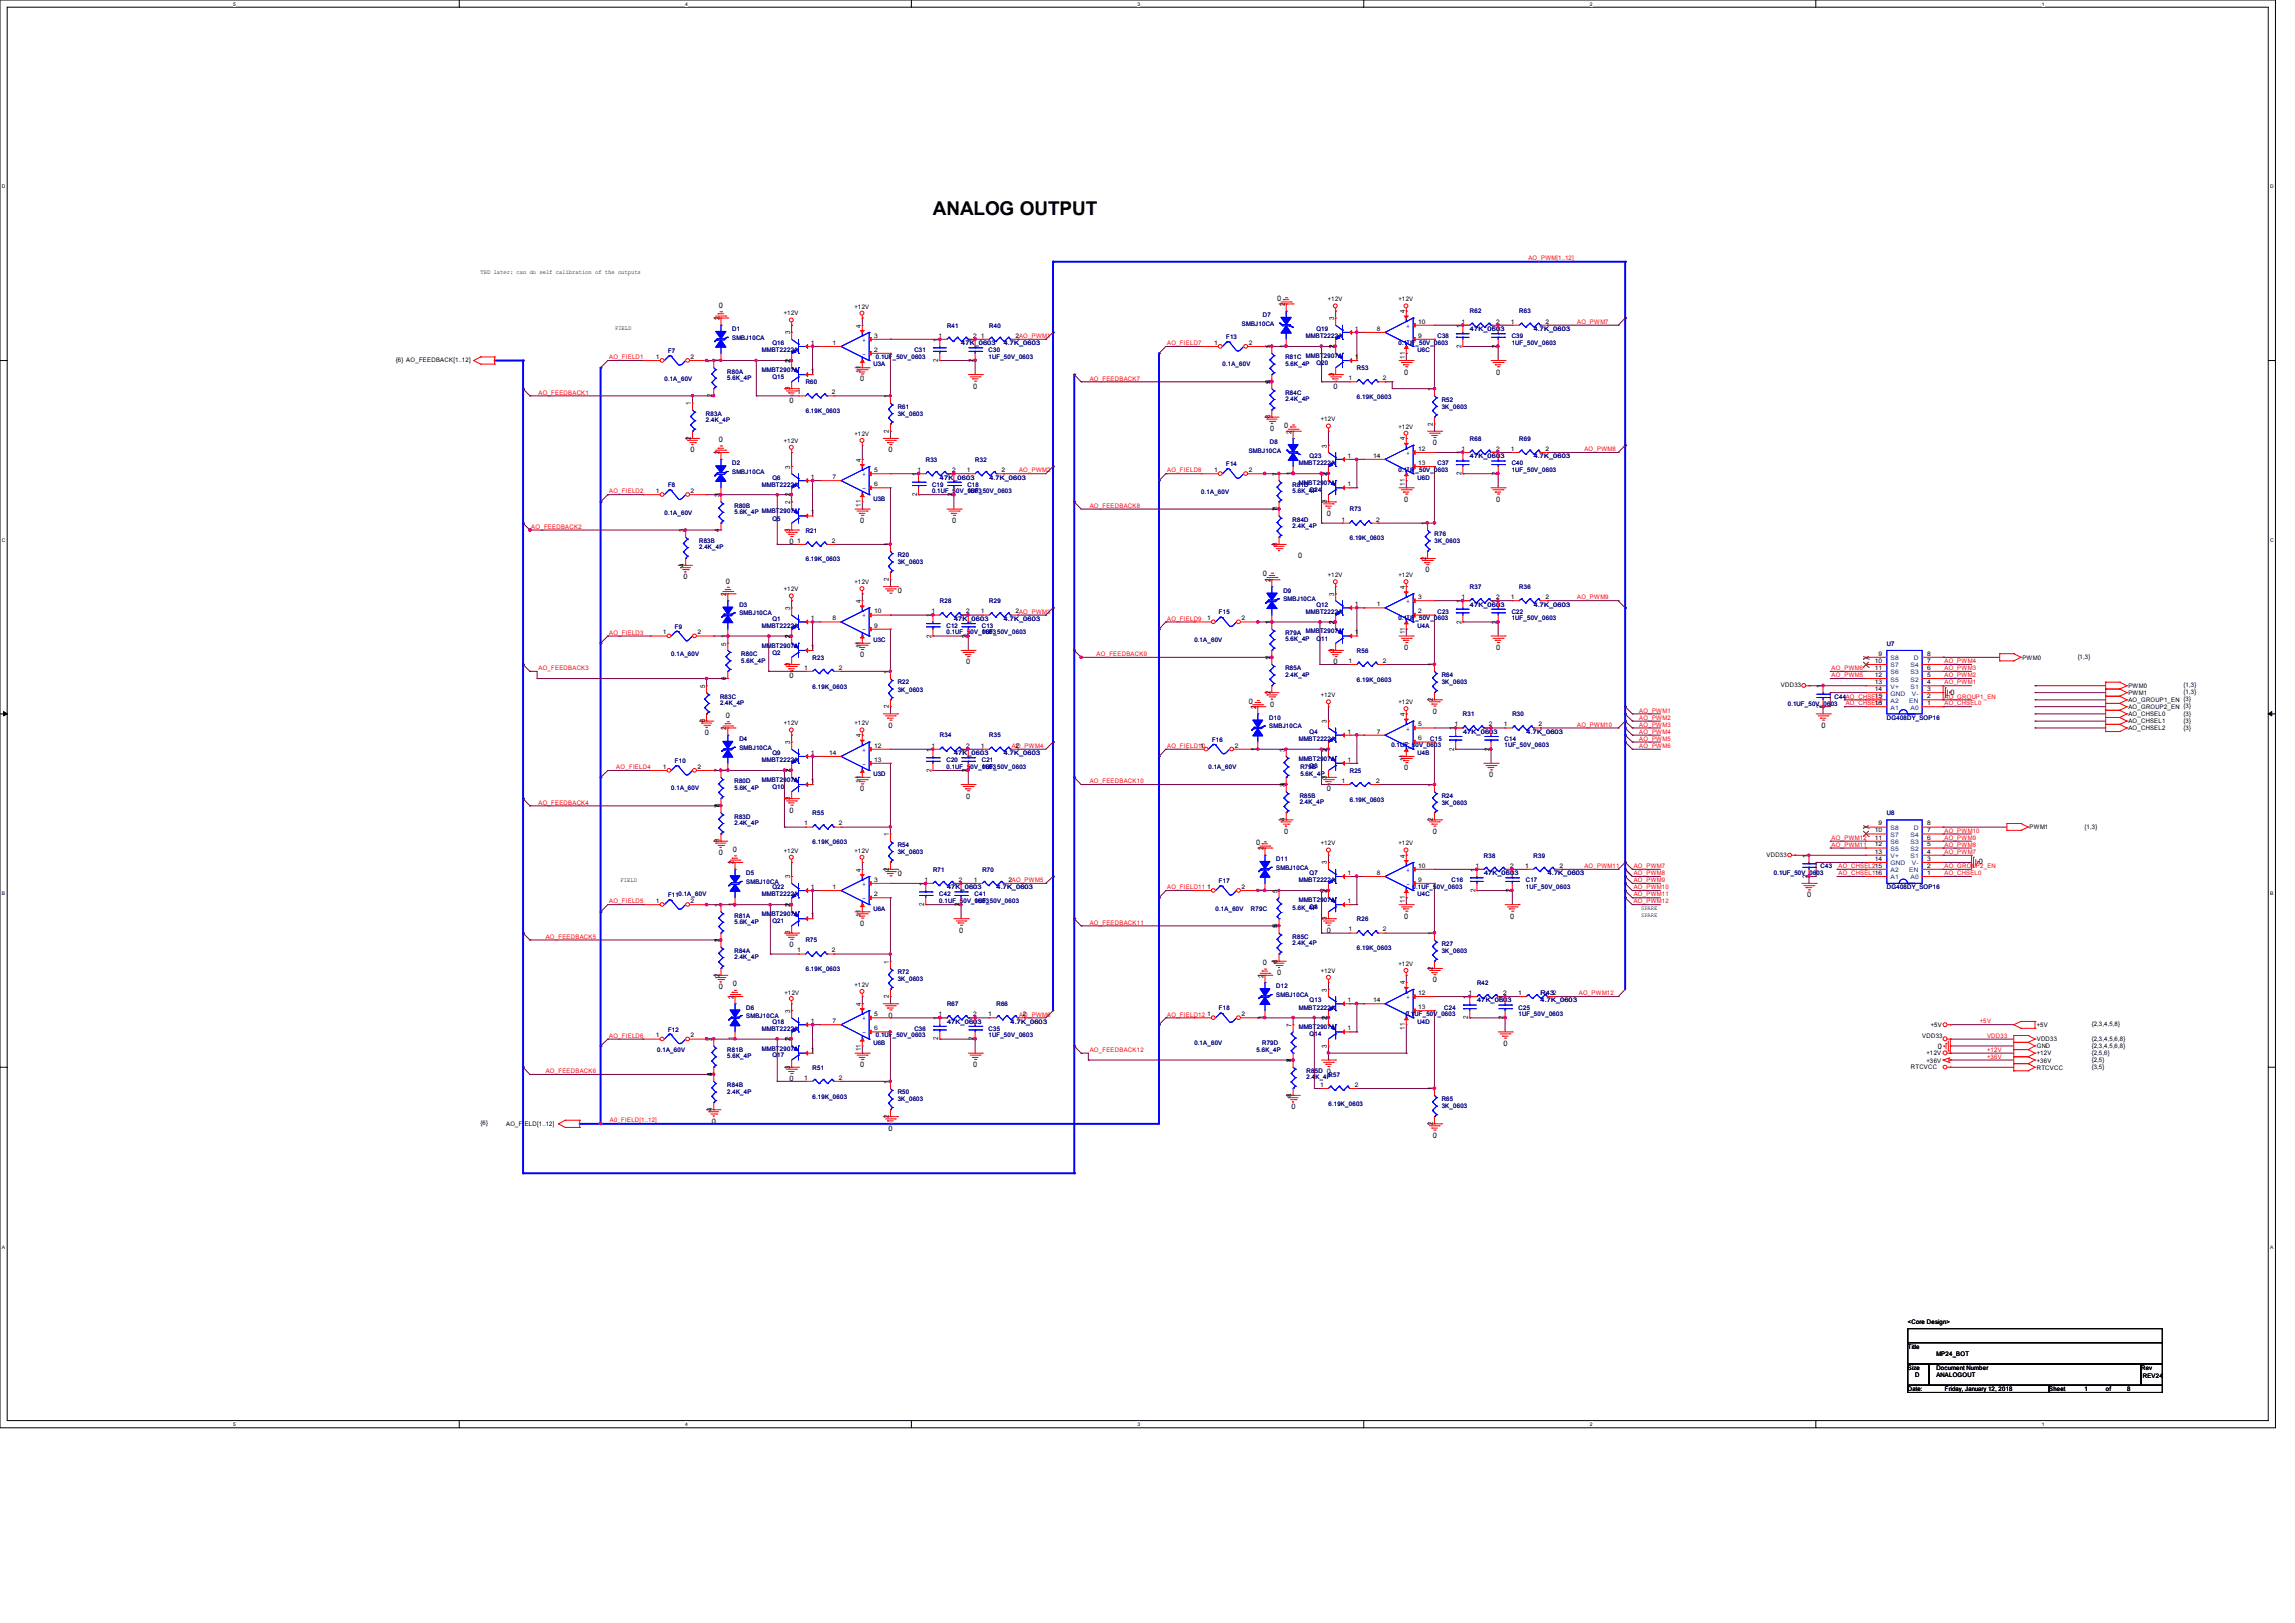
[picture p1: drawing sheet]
<svg xmlns="http://www.w3.org/2000/svg" width="297mm" height="210mm" viewBox="0 0 297 210" stroke-linecap="round" stroke-linejoin="round" font-family="sans-serif">
<defs><g id="words">
<text font-size="2.5" x="120.7" y="27.9">ANALOG OUTPUT</text>
<g font-size="1">
<text x="93" y="39.9">0</text>
<text x="165.3" y="38.9">0</text>
<text x="102.2" y="52.1">0</text>
<text x="111.3" y="49.4">0</text>
<text x="126" y="50.3">0</text>
<text x="172.6" y="50.3">0</text>
<text x="181.7" y="48.5">0</text>
<text x="193.6" y="48.5">0</text>
<text x="89.4" y="58.5">0</text>
<text x="93" y="57.2">0</text>
<text x="115" y="58.5">0</text>
<text x="164.4" y="55.8">0</text>
<text x="166.2" y="55.4">0</text>
<text x="185.4" y="57.6">0</text>
<text x="181.7" y="64.9">0</text>
<text x="193.6" y="64.9">0</text>
<text x="102.2" y="70.4">0</text>
<text x="111.3" y="67.6">0</text>
<text x="123.2" y="67.6">0</text>
<text x="171.7" y="66.8">0</text>
<text x="88.4" y="75">0</text>
<text x="94" y="75.5">0</text>
<text x="116.2" y="76.8">0</text>
<text x="163.4" y="74.6">0</text>
<text x="168" y="72.2">0</text>
<text x="184.5" y="74">0</text>
<text x="102.2" y="87.8">0</text>
<text x="111.3" y="85">0</text>
<text x="125" y="85.9">0</text>
<text x="172.6" y="85.9">0</text>
<text x="181.7" y="84.1">0</text>
<text x="193.6" y="84.1">0</text>
<text x="252.4" y="89.9">0</text>
<text x="91.2" y="95.1">0</text>
<text x="94" y="92.9">0</text>
<text x="115" y="94.2">0</text>
<text x="161.6" y="91.1">0</text>
<text x="164.4" y="91.4">0</text>
<text x="185.4" y="92.3">0</text>
<text x="235.7" y="94.2">0</text>
<text x="181.7" y="99.7">0</text>
<text x="192.7" y="100.6">0</text>
<text x="102.2" y="105.2">0</text>
<text x="111.3" y="102.4">0</text>
<text x="125" y="103.3">0</text>
<text x="166.2" y="107.9">0</text>
<text x="171.7" y="102.4">0</text>
<text x="185.4" y="107.9">0</text>
<text x="93" y="110.6">0</text>
<text x="94.8" y="110.3">0</text>
<text x="116.2" y="113.4">0</text>
<text x="162.5" y="109.3">0</text>
<text x="256.1" y="111.8">0</text>
<text x="111.3" y="119.8">0</text>
<text x="181.7" y="118.9">0</text>
<text x="195.4" y="118.9">0</text>
<text x="233.9" y="116.1">0</text>
<text x="102.2" y="122.5">0</text>
<text x="124.1" y="120.7">0</text>
<text x="163.4" y="124.9">0</text>
<text x="171.7" y="120.7">0</text>
<text x="93" y="128">0</text>
<text x="94.8" y="127.6">0</text>
<text x="115" y="131.7">0</text>
<text x="165.3" y="126.2">0</text>
<text x="185.4" y="127.1">0</text>
<text x="194.6" y="135.3">0</text>
<text x="250.8" y="135.7">0</text>
<text x="102.2" y="139.9">0</text>
<text x="111.3" y="138">0</text>
<text x="126" y="138">0</text>
<text x="167.1" y="143.6">0</text>
<text x="171.7" y="139">0</text>
<text x="92.1" y="145.4">0</text>
<text x="115" y="146.3">0</text>
<text x="185.4" y="147.2">0</text>
</g>
<g font-size=".9">
<text x="93.1" y="41.4" transform="rotate(-90 93.1 41.4)">2</text>
<text x="166.3" y="39.6" transform="rotate(-90 166.3 39.6)">2</text>
<text x="172.7" y="41.4" transform="rotate(-90 172.7 41.4)">3</text>
<text x="181.8" y="40.5" transform="rotate(-90 181.8 40.5)">4</text>
<text x="92.2" y="46.9" transform="rotate(-90 92.2 46.9)">1</text>
<text x="93.1" y="46.8" transform="rotate(-90 93.1 46.8)">1</text>
<text x="102.2" y="46.9" transform="rotate(-90 102.2 46.9)">22</text>
<text x="102.2" y="43.3" transform="rotate(-90 102.2 43.3)">3</text>
<text x="111.4" y="42.4" transform="rotate(-90 111.4 42.4)">4</text>
<text x="121.4" y="46.8" transform="rotate(-90 121.4 46.8)">2</text>
<text x="121.4" y="44.2" transform="rotate(-90 121.4 44.2)">1</text>
<text x="126" y="46.8" transform="rotate(-90 126 46.8)">2</text>
<text x="126" y="44.2" transform="rotate(-90 126 44.2)">1</text>
<text x="164.4" y="45.1" transform="rotate(-90 164.4 45.1)">5</text>
<text x="166.3" y="45" transform="rotate(-90 166.3 45)">1</text>
<text x="172.7" y="45.1" transform="rotate(-90 172.7 45.1)">2</text>
<text x="181.8" y="46.4" transform="rotate(-90 181.8 46.4)">11</text>
<text x="189.1" y="45" transform="rotate(-90 189.1 45)">2</text>
<text x="189.1" y="42.4" transform="rotate(-90 189.1 42.4)">1</text>
<text x="193.7" y="45" transform="rotate(-90 193.7 45)">2</text>
<text x="193.7" y="42.4" transform="rotate(-90 193.7 42.4)">1</text>
<text x="89.4" y="52.4" transform="rotate(-90 89.4 52.4)">1</text>
<text x="92.2" y="51.4" transform="rotate(-90 92.2 51.4)">2</text>
<text x="102.2" y="50.5" transform="rotate(-90 102.2 50.5)">3</text>
<text x="111.4" y="48.2" transform="rotate(-90 111.4 48.2)">11</text>
<text x="115" y="51.5" transform="rotate(-90 115 51.5)">1</text>
<text x="164.4" y="49.7" transform="rotate(-90 164.4 49.7)">5</text>
<text x="164.4" y="49.6" transform="rotate(-90 164.4 49.6)">6</text>
<text x="172.7" y="48.7" transform="rotate(-90 172.7 48.7)">3</text>
<text x="185.4" y="50.6" transform="rotate(-90 185.4 50.6)">1</text>
<text x="89.4" y="56.9" transform="rotate(-90 89.4 56.9)">2</text>
<text x="93.1" y="58.8" transform="rotate(-90 93.1 58.8)">2</text>
<text x="111.4" y="59.7" transform="rotate(-90 111.4 59.7)">4</text>
<text x="115" y="56" transform="rotate(-90 115 56)">2</text>
<text x="164.4" y="54.1" transform="rotate(-90 164.4 54.1)">6</text>
<text x="167.2" y="56.1" transform="rotate(-90 167.2 56.1)">2</text>
<text x="171.7" y="57.9" transform="rotate(-90 171.7 57.9)">3</text>
<text x="181.8" y="57" transform="rotate(-90 181.8 57)">4</text>
<text x="185.4" y="55.1" transform="rotate(-90 185.4 55.1)">2</text>
<text x="189.1" y="58.8" transform="rotate(-90 189.1 58.8)">1</text>
<text x="193.7" y="58.8" transform="rotate(-90 193.7 58.8)">1</text>
<text x="93.1" y="64.3" transform="rotate(-90 93.1 64.3)">3</text>
<text x="93.1" y="64.2" transform="rotate(-90 93.1 64.2)">1</text>
<text x="102.2" y="65.2" transform="rotate(-90 102.2 65.2)">2</text>
<text x="102.2" y="64.2" transform="rotate(-90 102.2 64.2)">2</text>
<text x="102.2" y="60.7" transform="rotate(-90 102.2 60.7)">3</text>
<text x="111.4" y="65.6" transform="rotate(-90 111.4 65.6)">11</text>
<text x="118.7" y="64.2" transform="rotate(-90 118.7 64.2)">2</text>
<text x="118.7" y="61.6" transform="rotate(-90 118.7 61.6)">1</text>
<text x="123.2" y="64.2" transform="rotate(-90 123.2 64.2)">2</text>
<text x="123.2" y="61.6" transform="rotate(-90 123.2 61.6)">1</text>
<text x="165.3" y="61.6" transform="rotate(-90 165.3 61.6)">7</text>
<text x="167.2" y="61.5" transform="rotate(-90 167.2 61.5)">1</text>
<text x="171.7" y="65.1" transform="rotate(-90 171.7 65.1)">3</text>
<text x="171.7" y="61.6" transform="rotate(-90 171.7 61.6)">2</text>
<text x="181.8" y="62.9" transform="rotate(-90 181.8 62.9)">11</text>
<text x="189.1" y="61.5" transform="rotate(-90 189.1 61.5)">2</text>
<text x="193.7" y="61.5" transform="rotate(-90 193.7 61.5)">2</text>
<text x="88.5" y="68.9" transform="rotate(-90 88.5 68.9)">3</text>
<text x="93.1" y="68.8" transform="rotate(-90 93.1 68.8)">4</text>
<text x="102.2" y="68.8" transform="rotate(-90 102.2 68.8)">3</text>
<text x="115" y="70.7" transform="rotate(-90 115 70.7)">1</text>
<text x="165.3" y="70.6" transform="rotate(-90 165.3 70.6)">8</text>
<text x="165.3" y="66.1" transform="rotate(-90 165.3 66.1)">7</text>
<text x="165.3" y="66" transform="rotate(-90 165.3 66)">8</text>
<text x="184.6" y="67.9" transform="rotate(-90 184.6 67.9)">1</text>
<text x="88.5" y="73.4" transform="rotate(-90 88.5 73.4)">4</text>
<text x="94" y="77.1" transform="rotate(-90 94 77.1)">2</text>
<text x="115" y="75.2" transform="rotate(-90 115 75.2)">2</text>
<text x="164.4" y="75.3" transform="rotate(-90 164.4 75.3)">2</text>
<text x="172.7" y="77.1" transform="rotate(-90 172.7 77.1)">3</text>
<text x="181.8" y="76.2" transform="rotate(-90 181.8 76.2)">4</text>
<text x="184.6" y="72.4" transform="rotate(-90 184.6 72.4)">2</text>
<text x="94" y="83.5" transform="rotate(-90 94 83.5)">5</text>
<text x="94" y="82.5" transform="rotate(-90 94 82.5)">1</text>
<text x="102.2" y="82.6" transform="rotate(-90 102.2 82.6)">2</text>
<text x="102.2" y="79" transform="rotate(-90 102.2 79)">3</text>
<text x="111.4" y="83.9" transform="rotate(-90 111.4 83.9)">11</text>
<text x="111.4" y="78" transform="rotate(-90 111.4 78)">4</text>
<text x="120.5" y="82.5" transform="rotate(-90 120.5 82.5)">2</text>
<text x="120.5" y="79.8" transform="rotate(-90 120.5 79.8)">1</text>
<text x="125.1" y="82.5" transform="rotate(-90 125.1 82.5)">2</text>
<text x="125.1" y="79.8" transform="rotate(-90 125.1 79.8)">1</text>
<text x="164.4" y="80.8" transform="rotate(-90 164.4 80.8)">1</text>
<text x="172.7" y="80.8" transform="rotate(-90 172.7 80.8)">2</text>
<text x="181.8" y="82" transform="rotate(-90 181.8 82)">11</text>
<text x="189.1" y="80.7" transform="rotate(-90 189.1 80.7)">2</text>
<text x="189.1" y="78" transform="rotate(-90 189.1 78)">1</text>
<text x="193.7" y="80.7" transform="rotate(-90 193.7 80.7)">2</text>
<text x="193.7" y="78" transform="rotate(-90 193.7 78)">1</text>
<text x="91.2" y="89" transform="rotate(-90 91.2 89)">5</text>
<text x="94" y="88" transform="rotate(-90 94 88)">6</text>
<text x="102.2" y="86.1" transform="rotate(-90 102.2 86.1)">3</text>
<text x="115" y="87.2" transform="rotate(-90 115 87.2)">1</text>
<text x="164.4" y="89.8" transform="rotate(-90 164.4 89.8)">2</text>
<text x="164.4" y="85.3" transform="rotate(-90 164.4 85.3)">1</text>
<text x="164.4" y="85.3" transform="rotate(-90 164.4 85.3)">2</text>
<text x="172.7" y="84.3" transform="rotate(-90 172.7 84.3)">3</text>
<text x="185.4" y="86.2" transform="rotate(-90 185.4 86.2)">1</text>
<text x="235.7" y="89" transform="rotate(-90 235.7 89)">1</text>
<text x="91.2" y="93.5" transform="rotate(-90 91.2 93.5)">6</text>
<text x="94" y="94.5" transform="rotate(-90 94 94.5)">2</text>
<text x="111.4" y="95.4" transform="rotate(-90 111.4 95.4)">4</text>
<text x="115" y="91.7" transform="rotate(-90 115 91.7)">2</text>
<text x="162.6" y="91.7" transform="rotate(-90 162.6 91.7)">2</text>
<text x="171.7" y="93.6" transform="rotate(-90 171.7 93.6)">3</text>
<text x="181.8" y="92.7" transform="rotate(-90 181.8 92.7)">4</text>
<text x="185.4" y="90.7" transform="rotate(-90 185.4 90.7)">2</text>
<text x="188.2" y="94.5" transform="rotate(-90 188.2 94.5)">1</text>
<text x="192.8" y="94.5" transform="rotate(-90 192.8 94.5)">1</text>
<text x="235.7" y="91.7" transform="rotate(-90 235.7 91.7)">2</text>
<text x="93.1" y="99.9" transform="rotate(-90 93.1 99.9)">7</text>
<text x="94" y="99.9" transform="rotate(-90 94 99.9)">1</text>
<text x="102.2" y="99.9" transform="rotate(-90 102.2 99.9)">2</text>
<text x="102.2" y="96.3" transform="rotate(-90 102.2 96.3)">3</text>
<text x="111.4" y="101.3" transform="rotate(-90 111.4 101.3)">11</text>
<text x="120.5" y="99.9" transform="rotate(-90 120.5 99.9)">2</text>
<text x="120.5" y="97.2" transform="rotate(-90 120.5 97.2)">1</text>
<text x="125.1" y="99.9" transform="rotate(-90 125.1 99.9)">2</text>
<text x="125.1" y="97.2" transform="rotate(-90 125.1 97.2)">1</text>
<text x="162.6" y="97.1" transform="rotate(-90 162.6 97.1)">1</text>
<text x="166.3" y="101.8" transform="rotate(-90 166.3 101.8)">34</text>
<text x="166.3" y="97.2" transform="rotate(-90 166.3 97.2)">3</text>
<text x="171.7" y="100.8" transform="rotate(-90 171.7 100.8)">3</text>
<text x="171.7" y="97.2" transform="rotate(-90 171.7 97.2)">22</text>
<text x="181.8" y="98.5" transform="rotate(-90 181.8 98.5)">11</text>
<text x="185.4" y="101.8" transform="rotate(-90 185.4 101.8)">1</text>
<text x="188.2" y="97.1" transform="rotate(-90 188.2 97.1)">2</text>
<text x="192.8" y="97.1" transform="rotate(-90 192.8 97.1)">2</text>
<text x="93.1" y="104.5" transform="rotate(-90 93.1 104.5)">7</text>
<text x="93.1" y="104.4" transform="rotate(-90 93.1 104.4)">8</text>
<text x="102.2" y="103.5" transform="rotate(-90 102.2 103.5)">3</text>
<text x="166.3" y="106.3" transform="rotate(-90 166.3 106.3)">4</text>
<text x="185.4" y="106.3" transform="rotate(-90 185.4 106.3)">2</text>
<text x="93.1" y="109" transform="rotate(-90 93.1 109)">8</text>
<text x="94.9" y="111.8" transform="rotate(-90 94.9 111.8)">2</text>
<text x="102.2" y="113.7" transform="rotate(-90 102.2 113.7)">3</text>
<text x="111.4" y="112.8" transform="rotate(-90 111.4 112.8)">4</text>
<text x="115" y="112.7" transform="rotate(-90 115 112.7)">2</text>
<text x="115" y="108.2" transform="rotate(-90 115 108.2)">1</text>
<text x="163.5" y="110" transform="rotate(-90 163.5 110)">2</text>
<text x="171.7" y="111.8" transform="rotate(-90 171.7 111.8)">3</text>
<text x="181.8" y="111" transform="rotate(-90 181.8 111)">4</text>
<text x="190.9" y="112.8" transform="rotate(-90 190.9 112.8)">1</text>
<text x="195.5" y="112.8" transform="rotate(-90 195.5 112.8)">1</text>
<text x="233.9" y="113.6" transform="rotate(-90 233.9 113.6)">2</text>
<text x="233.9" y="111" transform="rotate(-90 233.9 111)">1</text>
<text x="93.1" y="117.3" transform="rotate(-90 93.1 117.3)">1</text>
<text x="94.9" y="117.3" transform="rotate(-90 94.9 117.3)">1</text>
<text x="102.2" y="117.3" transform="rotate(-90 102.2 117.3)">2</text>
<text x="111.4" y="118.6" transform="rotate(-90 111.4 118.6)">11</text>
<text x="119.6" y="117.3" transform="rotate(-90 119.6 117.3)">2</text>
<text x="119.6" y="114.6" transform="rotate(-90 119.6 114.6)">1</text>
<text x="124.2" y="117.3" transform="rotate(-90 124.2 117.3)">2</text>
<text x="124.2" y="114.6" transform="rotate(-90 124.2 114.6)">1</text>
<text x="163.5" y="115.4" transform="rotate(-90 163.5 115.4)">1</text>
<text x="165.3" y="115.5" transform="rotate(-90 165.3 115.5)">5</text>
<text x="171.7" y="119.1" transform="rotate(-90 171.7 119.1)">3</text>
<text x="171.7" y="115.5" transform="rotate(-90 171.7 115.5)">22</text>
<text x="181.8" y="116.8" transform="rotate(-90 181.8 116.8)">11</text>
<text x="190.9" y="115.4" transform="rotate(-90 190.9 115.4)">2</text>
<text x="195.5" y="115.4" transform="rotate(-90 195.5 115.4)">2</text>
<text x="93.1" y="121.9" transform="rotate(-90 93.1 121.9)">1</text>
<text x="93.1" y="121.8" transform="rotate(-90 93.1 121.8)">2</text>
<text x="102.2" y="120.9" transform="rotate(-90 102.2 120.9)">3</text>
<text x="115" y="124.7" transform="rotate(-90 115 124.7)">1</text>
<text x="165.3" y="124.5" transform="rotate(-90 165.3 124.5)">6</text>
<text x="165.3" y="120.1" transform="rotate(-90 165.3 120.1)">56</text>
<text x="185.4" y="125.5" transform="rotate(-90 185.4 125.5)">2</text>
<text x="185.4" y="121" transform="rotate(-90 185.4 121)">1</text>
<text x="93.1" y="126.4" transform="rotate(-90 93.1 126.4)">2</text>
<text x="94.9" y="129.2" transform="rotate(-90 94.9 129.2)">2</text>
<text x="102.2" y="131.1" transform="rotate(-90 102.2 131.1)">3</text>
<text x="111.4" y="130.1" transform="rotate(-90 111.4 130.1)">4</text>
<text x="115" y="129.1" transform="rotate(-90 115 129.1)">2</text>
<text x="121.4" y="132" transform="rotate(-90 121.4 132)">1</text>
<text x="126" y="132" transform="rotate(-90 126 132)">1</text>
<text x="163.5" y="131.9" transform="rotate(-90 163.5 131.9)">1</text>
<text x="163.5" y="126.5" transform="rotate(-90 163.5 126.5)">2</text>
<text x="171.7" y="132" transform="rotate(-90 171.7 132)">2</text>
<text x="171.7" y="128.3" transform="rotate(-90 171.7 128.3)">3</text>
<text x="181.8" y="127.4" transform="rotate(-90 181.8 127.4)">4</text>
<text x="190" y="131.9" transform="rotate(-90 190 131.9)">2</text>
<text x="190" y="129.2" transform="rotate(-90 190 129.2)">1</text>
<text x="194.6" y="131.9" transform="rotate(-90 194.6 131.9)">2</text>
<text x="194.6" y="129.2" transform="rotate(-90 194.6 129.2)">1</text>
<text x="92.2" y="134.7" transform="rotate(-90 92.2 134.7)">3</text>
<text x="94.9" y="134.6" transform="rotate(-90 94.9 134.6)">1</text>
<text x="102.2" y="134.7" transform="rotate(-90 102.2 134.7)">2</text>
<text x="111.4" y="136" transform="rotate(-90 111.4 136)">11</text>
<text x="121.4" y="134.6" transform="rotate(-90 121.4 134.6)">2</text>
<text x="126" y="134.6" transform="rotate(-90 126 134.6)">2</text>
<text x="167.2" y="137.5" transform="rotate(-90 167.2 137.5)">7</text>
<text x="167.2" y="137.4" transform="rotate(-90 167.2 137.4)">8</text>
<text x="167.2" y="132.9" transform="rotate(-90 167.2 132.9)">7</text>
<text x="171.7" y="135.6" transform="rotate(-90 171.7 135.6)">3</text>
<text x="181.8" y="133.3" transform="rotate(-90 181.8 133.3)">11</text>
<text x="92.2" y="143.8" transform="rotate(-90 92.2 143.8)">4</text>
<text x="92.2" y="139.3" transform="rotate(-90 92.2 139.3)">3</text>
<text x="92.2" y="139.2" transform="rotate(-90 92.2 139.2)">4</text>
<text x="102.2" y="138.3" transform="rotate(-90 102.2 138.3)">3</text>
<text x="115" y="140.2" transform="rotate(-90 115 140.2)">1</text>
<text x="167.2" y="141.9" transform="rotate(-90 167.2 141.9)">8</text>
<text x="185.4" y="141.1" transform="rotate(-90 185.4 141.1)">1</text>
<text x="115" y="144.7" transform="rotate(-90 115 144.7)">2</text>
<text x="185.4" y="145.6" transform="rotate(-90 185.4 145.6)">2</text>
</g>
<g font-size=".8">
<text x="62.2" y="35.4">TBD later: can do self calibration of the outputs</text>
<text x="101.4" y="40.8">+12V</text>
<text x="110.6" y="39.9">+12V</text>
<text x="171.8" y="39">+12V</text>
<text x="181" y="39">+12V</text>
<text x="183.5" y="41.9">10</text>
<text x="189.1" y="41.9">1</text>
<text x="193.6" y="41.9">2</text>
<text x="195.5" y="41.9">1</text>
<text x="200" y="41.9">2</text>
<text x="51.2" y="46.9">{6} AO_FEEDBACK[1..12]</text>
<text x="79.6" y="42.8">FIELD</text>
<text x="84.9" y="46.4">1</text>
<text x="89.4" y="46.4">2</text>
<text x="104.9" y="44.6">1</text>
<text x="107.8" y="44.6">1</text>
<text x="113.1" y="43.7">3</text>
<text x="113.1" y="45.5">2</text>
<text x="121.5" y="43.7">1</text>
<text x="126" y="43.7">2</text>
<text x="126.9" y="43.7">1</text>
<text x="131.4" y="43.7">2AO_PWM1</text>
<text x="157.1" y="44.6">1</text>
<text x="161.6" y="44.6">2</text>
<text x="175.3" y="42.8">1</text>
<text x="175.3" y="46.4">1</text>
<text x="178.2" y="42.8">8</text>
<text x="183.5" y="43.7">9</text>
<text x="103.2" y="51">1</text>
<text x="104.9" y="48.3">1</text>
<text x="107.7" y="51">2</text>
<text x="174.5" y="49.2">1</text>
<text x="179" y="49.2">2</text>
<text x="101.4" y="57.3">+12V</text>
<text x="110.6" y="56.4">+12V</text>
<text x="170.9" y="54.5">+12V</text>
<text x="174.4" y="59.2">1</text>
<text x="177.7" y="59.2">14</text>
<text x="181" y="55.5">+12V</text>
<text x="183.5" y="58.3">12</text>
<text x="189.1" y="58.3">1</text>
<text x="193.6" y="58.3">2</text>
<text x="195.5" y="58.3">1</text>
<text x="200" y="58.3">2</text>
<text x="84.9" y="63.8">1</text>
<text x="89.4" y="63.8">2</text>
<text x="104.9" y="62">1</text>
<text x="107.8" y="62">7</text>
<text x="113.1" y="61.1">5</text>
<text x="113.1" y="62.9">6</text>
<text x="118.7" y="61.1">1</text>
<text x="123.2" y="61.1">2</text>
<text x="125.1" y="61.1">1</text>
<text x="129.6" y="61.1">2</text>
<text x="157.1" y="61.1">1</text>
<text x="161.6" y="61.1">2</text>
<text x="174.4" y="62.9">1</text>
<text x="183.5" y="60.2">13</text>
<text x="103.2" y="70.2">1</text>
<text x="104.9" y="66.5">1</text>
<text x="107.7" y="70.2">2</text>
<text x="173.6" y="67.5">1</text>
<text x="178.1" y="67.5">2</text>
<text x="101.4" y="76.5">+12V</text>
<text x="110.6" y="75.6">+12V</text>
<text x="171.8" y="74.7">+12V</text>
<text x="181" y="74.7">+12V</text>
<text x="183.5" y="77.5">3</text>
<text x="189.1" y="77.5">1</text>
<text x="193.6" y="77.5">2</text>
<text x="195.5" y="77.5">1</text>
<text x="200" y="77.5">2</text>
<text x="85.8" y="82.1">1</text>
<text x="90.3" y="82.1">2</text>
<text x="104.9" y="80.3">1</text>
<text x="104.9" y="83.9">1</text>
<text x="107.8" y="80.3">8</text>
<text x="113.1" y="79.4">10</text>
<text x="113.1" y="81.2">9</text>
<text x="120.5" y="79.4">1</text>
<text x="125" y="79.4">2</text>
<text x="126.9" y="79.4">1</text>
<text x="131.4" y="79.4">2AO_PWM3</text>
<text x="156.2" y="80.3">1</text>
<text x="160.7" y="80.3">2</text>
<text x="175.3" y="82.1">1</text>
<text x="175.3" y="78.4">1</text>
<text x="178.2" y="78.4">1</text>
<text x="183.5" y="79.4">2</text>
<text x="104.1" y="86.7">1</text>
<text x="108.6" y="86.7">2</text>
<text x="174.5" y="85.8">1</text>
<text x="179" y="85.8">2</text>
<text x="230.5" y="88.9">VDD33</text>
<text x="242.6" y="89.4">14</text>
<text x="242.6" y="88.5">13</text>
<text x="242.6" y="87.6">12</text>
<text x="242.6" y="86.7">11</text>
<text x="242.6" y="85.8">10</text>
<text x="243.1" y="84.8">9</text>
<text x="249.4" y="89.4">3</text>
<text x="249.4" y="88.5">4</text>
<text x="249.4" y="87.6">5</text>
<text x="249.4" y="86.7">6</text>
<text x="249.4" y="85.8">7</text>
<text x="249.4" y="84.8">8</text>
<text x="261.7" y="85.3">PWM0</text>
<text x="268.9" y="85.3">{1,3}</text>
<text x="275.4" y="89">PWM0</text>
<text x="275.4" y="89.9">PWM1</text>
<text x="282.6" y="88.9">{1,3}</text>
<text x="282.6" y="89.8">{1,3}</text>
<text x="101.4" y="93.9">+12V</text>
<text x="110.6" y="93.9">+12V</text>
<text x="170.9" y="90.2">+12V</text>
<text x="174.4" y="94.9">1</text>
<text x="178.2" y="94.9">7</text>
<text x="181" y="91.1">+12V</text>
<text x="183.5" y="94">5</text>
<text x="183.5" y="95.8">6</text>
<text x="188.2" y="94">1</text>
<text x="192.7" y="94">2</text>
<text x="194.6" y="94">1</text>
<text x="199.1" y="94">2</text>
<text x="242.6" y="91.2">16</text>
<text x="242.6" y="90.3">15</text>
<text x="249.4" y="91.2">1</text>
<text x="249.4" y="90.3">2</text>
<text x="275.4" y="90.8">AO_GROUP1_EN {3}</text>
<text x="275.4" y="91.8">AO_GROUP2_EN {3}</text>
<text x="275.4" y="92.7">AO_CHSEL0</text>
<text x="275.4" y="93.6">AO_CHSEL1</text>
<text x="275.4" y="94.5">AO_CHSEL2</text>
<text x="282.6" y="92.6">{3}</text>
<text x="282.6" y="93.5">{3}</text>
<text x="282.6" y="94.4">{3}</text>
<text x="85.8" y="99.5">1</text>
<text x="90.3" y="99.5">2</text>
<text x="104.9" y="97.7">1</text>
<text x="104.9" y="101.3">1</text>
<text x="107.3" y="97.7">14</text>
<text x="113.1" y="96.7">12</text>
<text x="113.1" y="98.6">13</text>
<text x="120.5" y="96.7">1</text>
<text x="125" y="96.7">2</text>
<text x="126.9" y="96.7">1</text>
<text x="131.4" y="96.7">2</text>
<text x="155.3" y="96.7">1</text>
<text x="159.8" y="96.7">2</text>
<text x="173.6" y="101.3">1</text>
<text x="174.4" y="98.6">1</text>
<text x="178.1" y="101.3">2</text>
<text x="104.1" y="106.8">1</text>
<text x="108.6" y="106.8">2</text>
<text x="242.6" y="107.7">10</text>
<text x="243.1" y="106.8">9</text>
<text x="249.4" y="107.7">7</text>
<text x="249.4" y="106.8">8</text>
<text x="262.7" y="107.3">PWM1</text>
<text x="269.8" y="107.2">{1,3}</text>
<text x="101.4" y="110.3">+12V</text>
<text x="110.6" y="110.3">+12V</text>
<text x="170.9" y="109.4">+12V</text>
<text x="174.4" y="113.2">1</text>
<text x="178.2" y="113.2">8</text>
<text x="181" y="109.4">+12V</text>
<text x="183.5" y="112.3">10</text>
<text x="190.9" y="112.3">1</text>
<text x="195.4" y="112.3">2</text>
<text x="197.4" y="112.3">1</text>
<text x="201.8" y="112.3">2</text>
<text x="228.6" y="110.9">VDD33</text>
<text x="242.6" y="111.4">14</text>
<text x="242.6" y="110.4">13</text>
<text x="242.6" y="109.5">12</text>
<text x="242.6" y="108.6">11</text>
<text x="249.4" y="113.2">1</text>
<text x="249.4" y="112.3">2</text>
<text x="249.4" y="111.4">3</text>
<text x="249.4" y="110.4">4</text>
<text x="249.4" y="109.5">5</text>
<text x="249.4" y="108.6">6</text>
<text x="80.3" y="114.1">FIELD</text>
<text x="84.9" y="116.8">1</text>
<text x="89.4" y="116.8">2</text>
<text x="104.9" y="115">1</text>
<text x="104.9" y="118.7">1</text>
<text x="107.8" y="115">1</text>
<text x="113.1" y="114.1">3</text>
<text x="113.1" y="116">2</text>
<text x="119.6" y="114.1">1</text>
<text x="124.1" y="114.1">2</text>
<text x="126" y="114.1">1</text>
<text x="130.5" y="114.1">2AO_PWM5</text>
<text x="156.2" y="115">1</text>
<text x="160.7" y="115">2</text>
<text x="174.4" y="116.8">1</text>
<text x="183.5" y="114.1">9</text>
<text x="212.4" y="117.7">SPARE</text>
<text x="212.4" y="118.7">SPARE</text>
<text x="103.2" y="123.2">1</text>
<text x="107.7" y="123.2">2</text>
<text x="170.9" y="125.9">+12V</text>
<text x="174.5" y="120.5">1</text>
<text x="179" y="120.5">2</text>
<text x="181" y="125">+12V</text>
<text x="101.5" y="128.8">+12V</text>
<text x="110.6" y="127.7">+12V</text>
<text x="113.1" y="131.5">5</text>
<text x="121.5" y="131.5">1</text>
<text x="126" y="131.5">2</text>
<text x="127.9" y="131.5">1</text>
<text x="132.3" y="131.5">2</text>
<text x="156.2" y="131.5">1</text>
<text x="160.7" y="131.5">2</text>
<text x="174.4" y="129.7">1</text>
<text x="177.7" y="129.7">14</text>
<text x="183.5" y="128.7">12</text>
<text x="183.5" y="130.6">13</text>
<text x="190.1" y="128.7">1</text>
<text x="194.5" y="128.7">2</text>
<text x="196.4" y="128.7">1</text>
<text x="84.9" y="134.2">1</text>
<text x="89.4" y="134.2">2</text>
<text x="104.9" y="136.1">1</text>
<text x="104.9" y="132.4">1</text>
<text x="107.8" y="132.4">7</text>
<text x="113.1" y="133.3">6</text>
<text x="174.4" y="133.3">1</text>
<text x="248.8" y="134.3">VDD33</text>
<text x="249.3" y="136.6">+12V</text>
<text x="249.3" y="137.5">+36V</text>
<text x="249.9" y="132.9">+5V</text>
<text x="263.6" y="134.7">VDD33</text>
<text x="263.6" y="135.6">GND</text>
<text x="263.6" y="136.6">+12V</text>
<text x="263.6" y="137.5">+36V</text>
<text x="263.6" y="132.9">+5V</text>
<text x="270.7" y="134.7">{2,3,4,5,6,8}</text>
<text x="270.7" y="135.6">{2,3,4,5,6,8}</text>
<text x="270.7" y="136.5">{2,5,6}</text>
<text x="270.7" y="137.4">{2,5}</text>
<text x="270.7" y="132.8">{2,3,4,5,8}</text>
<text x="104.1" y="139.7">1</text>
<text x="108.6" y="139.7">2</text>
<text x="170.8" y="140.6">1</text>
<text x="175.3" y="140.6">2</text>
<text x="247.3" y="138.3">RTCVCC</text>
<text x="263.6" y="138.4">RTCVCC</text>
<text x="270.7" y="138.3">{3,5}</text>
<text x="62.2" y="145.6">{6}</text>
<text x="65.5" y="145.7">AO_FIELD[1..12]</text>
<text x="246.9" y="171.3">&lt;Core Design&gt;</text>
<text x="246.9" y="174.5">Title</text>
<text x="246.9" y="177.2">Size</text>
<text x="247.8" y="178.2">D</text>
<text x="250.6" y="177.2">Document Number</text>
<text x="250.6" y="178.2">ANALOGOUT</text>
<text x="250.6" y="175.4">MP24_BOT</text>
<text x="277.1" y="177.2">Rev</text>
<text x="277.3" y="178.4">REV24</text>
<text x="246.9" y="180">Date:</text>
<text x="251.7" y="180">Friday, January 12, 2018</text>
<text x="265.2" y="180">Sheet</text>
<text x="269.8" y="180">1</text>
<text x="272.5" y="180">of</text>
<text x="275.3" y="180">8</text>
</g>
<g font-size=".8" fill="#f00">
<text x="197.8" y="33.6">AO_PWM[1..12]</text>
<text x="204.1" y="41.9">AO_PWM7</text>
<text x="78.8" y="46.5">AO_FIELD1</text>
<text x="151.1" y="44.7">AO_FIELD7</text>
<text x="69.7" y="51.1">AO_FEEDBACK1</text>
<text x="141" y="49.2">AO_FEEDBACK7</text>
<text x="205" y="58.4">AO_PWM8</text>
<text x="78.8" y="63.8">AO_FIELD2</text>
<text x="131.9" y="61.1">AO_PWM2</text>
<text x="141" y="65.7">AO_FEEDBACK8</text>
<text x="151.1" y="61.1">AO_FIELD8</text>
<text x="68.8" y="68.4">AO_FEEDBACK2</text>
<text x="204.1" y="77.6">AO_PWM9</text>
<text x="78.8" y="82.1">AO_FIELD3</text>
<text x="151.1" y="80.3">AO_FIELD9</text>
<text x="69.7" y="86.7">AO_FEEDBACK3</text>
<text x="141.9" y="84.9">AO_FEEDBACK9</text>
<text x="237" y="86.7">AO_PWM6</text>
<text x="237" y="87.6">AO_PWM5</text>
<text x="251.6" y="85.8">AO_PWM4</text>
<text x="251.6" y="86.7">AO_PWM3</text>
<text x="251.6" y="87.6">AO_PWM2</text>
<text x="251.6" y="88.6">AO_PWM1</text>
<text x="204.1" y="94">AO_PWM10</text>
<text x="212.1" y="95.8">AO_PWM5</text>
<text x="212.1" y="92.2">AO_PWM1</text>
<text x="212.1" y="93.1">AO_PWM2</text>
<text x="212.1" y="95">AO_PWM4</text>
<text x="212.1" y="94">AO_PWM3</text>
<text x="238.9" y="91.3">AO_CHSEL1</text>
<text x="251.6" y="90.4">AO_GROUP1_EN</text>
<text x="251.6" y="91.3">AO_CHSEL0</text>
<text x="79.8" y="99.5">AO_FIELD4</text>
<text x="130.9" y="96.8">AO_PWM4</text>
<text x="141" y="101.3">AO_FEEDBACK10</text>
<text x="151.1" y="96.8">AO_FIELD10</text>
<text x="212.1" y="96.8">AO_PWM6</text>
<text x="69.7" y="104.1">AO_FEEDBACK4</text>
<text x="251.6" y="107.7">AO_PWM10</text>
<text x="205" y="112.3">AO_PWM11</text>
<text x="211.4" y="113.2">AO_PWM8</text>
<text x="211.4" y="112.3">AO_PWM7</text>
<text x="237" y="108.7">AO_PWM12</text>
<text x="237" y="109.6">AO_PWM11</text>
<text x="237.9" y="112.3">AO_CHSEL215</text>
<text x="237.9" y="113.2">AO_CHSEL116</text>
<text x="251.6" y="108.7">AO_PWM9</text>
<text x="251.6" y="109.6">AO_PWM8</text>
<text x="251.6" y="110.5">AO_PWM7</text>
<text x="251.6" y="112.3">AO_GROUP2_EN</text>
<text x="251.6" y="113.2">AO_CHSEL0</text>
<text x="78.8" y="116.9">AO_FIELD5</text>
<text x="141" y="119.6">AO_FEEDBACK11</text>
<text x="151.1" y="115.1">AO_FIELD11</text>
<text x="211.4" y="116.9">AO_PWM12</text>
<text x="211.4" y="114.1">AO_PWM9</text>
<text x="211.4" y="115.1">AO_PWM10</text>
<text x="211.4" y="116">AO_PWM11</text>
<text x="70.6" y="121.5">AO_FEEDBACK5</text>
<text x="131.9" y="131.5">AO_PWM6</text>
<text x="151.1" y="131.5">AO_FIELD12</text>
<text x="204.3" y="128.8">AO_PWM12</text>
<text x="78.8" y="134.3">AO_FIELD6</text>
<text x="141" y="136.1">AO_FEEDBACK12</text>
<text x="256.2" y="132.4">+5V</text>
<text x="257.1" y="134.3">VDD33</text>
<text x="257.1" y="136.1">+12V</text>
<text x="257.1" y="137">+36V</text>
<text x="70.6" y="138.9">AO_FEEDBACK6</text>
<text x="78.9" y="145.2">A0_FIELD[1..12]</text>
</g>
<g font-size=".8" fill="#000080">
<text x="163.4" y="41">D7</text>
<text x="190.2" y="40.6">R62</text>
<text x="196.6" y="40.6">R63</text>
<text x="86.4" y="45.7">F7</text>
<text x="94.7" y="42.8">D1</text>
<text x="94.7" y="43.9">SMBJ10CA</text>
<text x="98.6" y="45.6">MMBT2222A</text>
<text x="100" y="44.7">Q16</text>
<text x="113" y="47.4">U3A</text>
<text x="113.3" y="46.4">0.1UF_50V_0603</text>
<text x="118.3" y="45.6">C31</text>
<text x="122.6" y="42.4">R41</text>
<text x="124.4" y="44.7">47K_0603</text>
<text x="127.9" y="45.6">C30</text>
<text x="127.9" y="46.4">1UF_50V_0603</text>
<text x="128" y="42.4">R40</text>
<text x="129.9" y="44.7">4.7K_0603</text>
<text x="158.2" y="47.4">0.1A_60V</text>
<text x="158.7" y="43.9">F13</text>
<text x="160.7" y="42.1">SMBJ10CA</text>
<text x="166.3" y="46.5">R81C</text>
<text x="166.3" y="47.3">5.6K_4P</text>
<text x="169" y="43.8">MMBT2222A</text>
<text x="169" y="46.3">MMBT2907A</text>
<text x="170.4" y="42.8">Q19</text>
<text x="170.4" y="47.2">Q20</text>
<text x="175.6" y="47.9">R53</text>
<text x="181" y="44.6">0.1UF_50V_0603</text>
<text x="183.4" y="45.6">U6C</text>
<text x="186" y="43.8">C38</text>
<text x="190.2" y="42.8">47K_0603</text>
<text x="195.6" y="43.8">C39</text>
<text x="195.6" y="44.6">1UF_50V_0603</text>
<text x="198.5" y="42.8">4.7K_0603</text>
<text x="86" y="49.2">0.1A_60V</text>
<text x="91.4" y="53.8">R83A</text>
<text x="94.1" y="48.3">R80A</text>
<text x="94.1" y="49.1">5.6K_4P</text>
<text x="98.6" y="48.1">MMBT2907A</text>
<text x="100" y="49.1">Q15</text>
<text x="104.3" y="49.7">R60</text>
<text x="104.3" y="53.5">6.19K_0603</text>
<text x="116.2" y="52.9">R61</text>
<text x="116.2" y="53.8">3K_0603</text>
<text x="166.3" y="51.1">R84C</text>
<text x="166.3" y="51.9">2.4K_4P</text>
<text x="175.6" y="51.6">6.19K_0603</text>
<text x="186.6" y="52">R52</text>
<text x="186.6" y="52.9">3K_0603</text>
<text x="91.4" y="54.7">2.4K_4P</text>
<text x="119.8" y="59.8">R33</text>
<text x="126.2" y="59.8">R32</text>
<text x="161.6" y="58.6">SMBJ10CA</text>
<text x="164.3" y="57.5">D8</text>
<text x="169.5" y="59.3">Q23</text>
<text x="190.2" y="57">R68</text>
<text x="190.2" y="59.3">47K_0603</text>
<text x="196.6" y="57">R69</text>
<text x="198.5" y="59.3">4.7K_0603</text>
<text x="86.4" y="63">F8</text>
<text x="94.7" y="60.2">D2</text>
<text x="94.7" y="61.3">SMBJ10CA</text>
<text x="95" y="65.7">R80B</text>
<text x="98.6" y="62.9">MMBT2222A</text>
<text x="100" y="62.1">Q6</text>
<text x="113" y="64.8">U3B</text>
<text x="120.6" y="62.9">C19</text>
<text x="120.6" y="63.8">0.1UF_50V_0603</text>
<text x="121.6" y="62.1">47K_0603</text>
<text x="125.2" y="62.9">C18</text>
<text x="125.2" y="63.8">1UF_50V_0603</text>
<text x="128" y="62.1">4.7K_0603</text>
<text x="155.5" y="63.9">0.1A_60V</text>
<text x="158.7" y="60.3">F14</text>
<text x="167.3" y="62.9">R81D</text>
<text x="167.3" y="63.8">5.6K_4P</text>
<text x="168.1" y="62.8">MMBT2907A</text>
<text x="168.1" y="60.2">MMBT2222A</text>
<text x="169.5" y="63.7">Q24</text>
<text x="181" y="61">0.1UF_50V_0603</text>
<text x="183.4" y="62.1">U6D</text>
<text x="186" y="60.2">C37</text>
<text x="195.6" y="60.2">C40</text>
<text x="195.6" y="61">1UF_50V_0603</text>
<text x="86" y="66.6">0.1A_60V</text>
<text x="90.5" y="70.3">R83B</text>
<text x="90.5" y="71.1">2.4K_4P</text>
<text x="95" y="66.5">5.6K_4P MMBT2907A</text>
<text x="100" y="67.4">Q5</text>
<text x="104.3" y="68.9">R21</text>
<text x="167.3" y="67.5">R84D</text>
<text x="167.3" y="68.4">2.4K_4P</text>
<text x="174.7" y="66.2">R73</text>
<text x="174.7" y="69.9">6.19K_0603</text>
<text x="185.6" y="69.3">R76</text>
<text x="185.6" y="70.3">3K_0603</text>
<text x="104.3" y="72.6">6.19K_0603</text>
<text x="116.2" y="72.1">R20</text>
<text x="116.2" y="73">3K_0603</text>
<text x="166.1" y="76.7">D9</text>
<text x="166.1" y="77.8">SMBJ10CA</text>
<text x="190.2" y="76.2">R37</text>
<text x="196.6" y="76.2">R36</text>
<text x="87.3" y="81.3">F9</text>
<text x="95.7" y="78.5">D3</text>
<text x="95.7" y="79.6">SMBJ10CA</text>
<text x="98.6" y="81.2">MMBT2222A</text>
<text x="98.6" y="83.8">MMBT2907A</text>
<text x="100" y="80.3">Q1</text>
<text x="113" y="83.1">U3C</text>
<text x="121.6" y="78.1">R28</text>
<text x="122.5" y="81.2">C12</text>
<text x="122.5" y="82.1">0.1UF_50V_0603</text>
<text x="123.5" y="80.3">47K_0603</text>
<text x="127.1" y="81.2">C13</text>
<text x="127.1" y="82.1">1UF_50V_0603</text>
<text x="128" y="78.1">R29</text>
<text x="129.9" y="80.3">4.7K_0603</text>
<text x="154.6" y="83.1">0.1A_60V</text>
<text x="157.7" y="79.5">F15</text>
<text x="166.3" y="82.2">R79A</text>
<text x="166.3" y="83">5.6K_4P</text>
<text x="169" y="82">MMBT2907A</text>
<text x="169" y="79.4">MMBT2222A</text>
<text x="170.4" y="82.9">Q11</text>
<text x="170.4" y="78.5">Q12</text>
<text x="181" y="80.2">0.1UF_50V_0603</text>
<text x="183.4" y="81.2">U4A</text>
<text x="186" y="79.4">C23</text>
<text x="190.2" y="78.5">47K_0603</text>
<text x="195.6" y="79.4">C22</text>
<text x="195.6" y="80.2">1UF_50V_0603</text>
<text x="198.5" y="78.5">4.7K_0603</text>
<text x="244.2" y="83.5">U7</text>
<text x="86.9" y="84.9">0.1A_60V</text>
<text x="95.9" y="84.9">R80C</text>
<text x="95.9" y="85.7">5.6K_4P</text>
<text x="100" y="84.7">Q2</text>
<text x="105.2" y="85.3">R23</text>
<text x="105.2" y="89.1">6.19K_0603</text>
<text x="116.2" y="88.6">R22</text>
<text x="116.2" y="89.5">3K_0603</text>
<text x="166.3" y="86.7">R85A</text>
<text x="166.3" y="87.5">2.4K_4P</text>
<text x="175.6" y="84.5">R56</text>
<text x="175.6" y="88.2">6.19K_0603</text>
<text x="186.6" y="87.6">R64</text>
<text x="186.6" y="88.6">3K_0603</text>
<text x="93.2" y="90.4">R83C</text>
<text x="93.2" y="91.2">2.4K_4P</text>
<text x="95.7" y="95.9">D4</text>
<text x="121.6" y="95.4">R34</text>
<text x="128" y="95.4">R35</text>
<text x="156.9" y="96">F16</text>
<text x="164.3" y="93.1">D10</text>
<text x="164.3" y="94.2">SMBJ10CA</text>
<text x="168.1" y="95.9">MMBT2222A</text>
<text x="169.5" y="95">Q4</text>
<text x="185.1" y="95.9">C15</text>
<text x="189.3" y="92.7">R31</text>
<text x="189.3" y="95">47K_0603</text>
<text x="194.7" y="95.9">C14</text>
<text x="195.7" y="92.7">R30</text>
<text x="197.6" y="95">4.7K_0603</text>
<text x="231.4" y="91.3">0.1UF_50V_0603</text>
<text x="237.4" y="90.4">C44AO_CHSEL2</text>
<text x="244.2" y="93.1">DG408DY_SOP16</text>
<text x="87.3" y="98.7">F10</text>
<text x="95" y="101.3">R80D</text>
<text x="95.7" y="97">SMBJ10CA</text>
<text x="98.6" y="98.6">MMBT2222A</text>
<text x="98.6" y="101.2">MMBT2907A</text>
<text x="100" y="97.7">Q9</text>
<text x="113" y="100.5">U3D</text>
<text x="122.5" y="98.6">C20</text>
<text x="122.5" y="99.4">0.1UF_50V_0603</text>
<text x="123.5" y="97.7">47K_0603</text>
<text x="127.1" y="98.6">C21</text>
<text x="127.1" y="99.4">1UF_50V_0603</text>
<text x="129.9" y="97.7">4.7K_0603</text>
<text x="156.4" y="99.5">0.1A_60V</text>
<text x="168.1" y="98.4">MMBT2907A</text>
<text x="168.3" y="99.5">R79B</text>
<text x="168.3" y="100.5">5.6K_4P</text>
<text x="169.5" y="99.4">Q3</text>
<text x="174.7" y="100">R25</text>
<text x="180.1" y="96.7">0.1UF_50V_0603</text>
<text x="183.4" y="97.7">U4B</text>
<text x="194.7" y="96.7">1UF_50V_0603</text>
<text x="86.9" y="102.3">0.1A_60V</text>
<text x="95" y="105.9">R83D</text>
<text x="95" y="106.8">2.4K_4P</text>
<text x="95" y="102.2">5.6K_4P</text>
<text x="100" y="102.1">Q10</text>
<text x="105.2" y="105.5">R55</text>
<text x="168.2" y="103.2">R85B</text>
<text x="168.2" y="104">2.4K_4P</text>
<text x="174.7" y="103.8">6.19K_0603</text>
<text x="186.6" y="103.2">R24</text>
<text x="186.6" y="104.1">3K_0603</text>
<text x="244.2" y="105.5">U8</text>
<text x="96.6" y="113.2">D5</text>
<text x="105.2" y="109.2">6.19K_0603</text>
<text x="116.2" y="109.6">R54</text>
<text x="116.2" y="110.5">3K_0603</text>
<text x="120.7" y="112.8">R71</text>
<text x="127.1" y="112.8">R70</text>
<text x="165.2" y="111.4">D11</text>
<text x="165.2" y="112.5">SMBJ10CA</text>
<text x="169.5" y="113.2">Q7</text>
<text x="192" y="111">R38</text>
<text x="192.1" y="113.2">47K_0603</text>
<text x="198.5" y="111">R39</text>
<text x="200.3" y="113.2">4.7K_0603</text>
<text x="229.5" y="113.2">0.1UF_50V_0603</text>
<text x="235.6" y="112.4">C43</text>
<text x="86.4" y="116.1">F110.1A_60V</text>
<text x="95" y="118.7">R81A</text>
<text x="95" y="119.5">5.6K_4P</text>
<text x="96.6" y="114.3">SMBJ10CA</text>
<text x="98.6" y="116">MMBT2222A</text>
<text x="98.6" y="118.5">MMBT2907A</text>
<text x="100" y="115.1">Q22</text>
<text x="100" y="119.5">Q21</text>
<text x="113" y="117.8">U6A</text>
<text x="121.5" y="116">C42</text>
<text x="121.5" y="116.8">0.1UF_50V_0603</text>
<text x="122.6" y="115.1">47K_0603</text>
<text x="126.1" y="116">C41</text>
<text x="126.1" y="116.8">1UF_50V_0603</text>
<text x="129" y="115.1">4.7K_0603</text>
<text x="157.3" y="117.8">0.1A_60V</text>
<text x="157.7" y="114.3">F17</text>
<text x="161.9" y="117.8">R79C</text>
<text x="167.3" y="117.7">5.6K_4P</text>
<text x="168.1" y="116.7">MMBT2907A</text>
<text x="168.1" y="114.2">MMBT2222A</text>
<text x="169.5" y="117.6">Q8</text>
<text x="175.6" y="119.2">R26</text>
<text x="182.8" y="115">0.1UF_50V_0603</text>
<text x="183.4" y="116">U4C</text>
<text x="187.8" y="114.2">C16</text>
<text x="197.5" y="114.2">C17</text>
<text x="197.5" y="115">1UF_50V_0603</text>
<text x="244.2" y="115.1">DG408DY_SOP16</text>
<text x="95" y="123.3">R84A</text>
<text x="95" y="124.1">2.4K_4P</text>
<text x="104.3" y="121.9">R75</text>
<text x="104.3" y="125.7">6.19K_0603</text>
<text x="167.3" y="121.5">R85C</text>
<text x="167.3" y="122.3">2.4K_4P</text>
<text x="175.6" y="122.9">6.19K_0603</text>
<text x="186.6" y="122.4">R27</text>
<text x="186.6" y="123.3">3K_0603</text>
<text x="96.6" y="130.6">D6</text>
<text x="96.6" y="131.7">SMBJ10CA</text>
<text x="116.2" y="126.1">R72</text>
<text x="116.2" y="127">3K_0603</text>
<text x="122.6" y="130.2">R67</text>
<text x="129" y="130.2">R66</text>
<text x="157.7" y="130.7">F18</text>
<text x="165.2" y="127.9">D12</text>
<text x="165.2" y="129">SMBJ10CA</text>
<text x="168.1" y="130.6">MMBT2222A</text>
<text x="169.5" y="129.7">Q13</text>
<text x="181.9" y="131.4">0.1UF_50V_0603</text>
<text x="186.9" y="130.6">C24</text>
<text x="191.1" y="127.4">R42</text>
<text x="191.2" y="129.7">47K_0603</text>
<text x="196.5" y="130.6">C25</text>
<text x="196.5" y="131.4">1UF_50V_0603</text>
<text x="199.4" y="128.8">R432</text>
<text x="199.4" y="129.7">4.7K_0603</text>
<text x="85.1" y="136.1">0.1A_60V</text>
<text x="86.4" y="133.5">F12</text>
<text x="94.1" y="136.1">R81B</text>
<text x="94.1" y="136.9">5.6K_4P</text>
<text x="98.6" y="135.9">MMBT2907A</text>
<text x="98.6" y="133.4">MMBT2222A</text>
<text x="100" y="136.8">Q17</text>
<text x="100" y="132.5">Q18</text>
<text x="113" y="135.2">U6B</text>
<text x="113.3" y="134.2">0.1UF_50V_0603</text>
<text x="118.3" y="133.4">C36</text>
<text x="122.6" y="132.5">47K_0603</text>
<text x="127.9" y="133.4">C35</text>
<text x="127.9" y="134.2">1UF_50V_0603</text>
<text x="130.8" y="132.5">4.7K_0603</text>
<text x="154.6" y="135.2">0.1A_60V</text>
<text x="162.6" y="136.1">5.6K_4P</text>
<text x="163.3" y="135.2">R79D</text>
<text x="168.1" y="133.2">MMBT2907A</text>
<text x="169.5" y="134.1">Q14</text>
<text x="183.4" y="132.5">U4D</text>
<text x="94.1" y="140.7">R84B</text>
<text x="94.1" y="141.5">2.4K_4P</text>
<text x="105.2" y="138.4">R51</text>
<text x="105.2" y="142.2">6.19K_0603</text>
<text x="116.2" y="141.6">R50</text>
<text x="116.2" y="142.5">3K_0603</text>
<text x="169.1" y="138.9">R85D</text>
<text x="169.1" y="139.7">2.4K_4P</text>
<text x="171.9" y="139.3">R57</text>
<text x="171.9" y="143">6.19K_0603</text>
<text x="186.6" y="142.5">R65</text>
<text x="186.6" y="143.4">3K_0603</text>
</g>
<g font-size=".8" fill="#00f">
<text x="111.6" y="44.2">+</text>
<text x="111.6" y="46.1">-</text>
<text x="182" y="42.4">+</text>
<text x="182" y="44.2">-</text>
<text x="182" y="58.8">+</text>
<text x="111.6" y="61.6">+</text>
<text x="111.6" y="63.4">-</text>
<text x="182" y="60.7">-</text>
<text x="111.6" y="79.9">+</text>
<text x="111.6" y="81.7">-</text>
<text x="182" y="78.1">+</text>
<text x="182" y="79.9">-</text>
<text x="182" y="94.5">+</text>
<text x="111.6" y="97.2">+</text>
<text x="111.6" y="99.1">-</text>
<text x="182" y="96.4">-</text>
<text x="182" y="112.8">+</text>
<text x="111.6" y="114.6">+</text>
<text x="111.6" y="116.5">-</text>
<text x="182" y="114.6">-</text>
<text x="111.6" y="132">+</text>
<text x="182" y="129.2">+</text>
<text x="182" y="131.1">-</text>
<text x="111.6" y="133.8">-</text>
</g>
<g font-size=".8" fill="#004080">
<text x="244.7" y="89.1">V+</text>
<text x="244.7" y="88.2">S5</text>
<text x="244.7" y="87.2">S6</text>
<text x="244.7" y="86.4">S7</text>
<text x="244.7" y="85.4">S8</text>
<text x="247.3" y="89.1">S1</text>
<text x="247.3" y="88.2">S2</text>
<text x="247.3" y="87.2">S3</text>
<text x="247.3" y="86.4">S4</text>
<text x="247.7" y="85.4">D</text>
<text x="244.7" y="91.8">A1</text>
<text x="244.7" y="90.9">A2</text>
<text x="244.7" y="90">GND</text>
<text x="247.1" y="90.9">EN</text>
<text x="247.3" y="91.8">A0</text>
<text x="247.4" y="90">V-</text>
<text x="244.7" y="107.4">S8</text>
<text x="247.7" y="107.4">D</text>
<text x="244.7" y="113.8">A1</text>
<text x="244.7" y="112.9">A2</text>
<text x="244.7" y="112">GND</text>
<text x="244.7" y="111">V+</text>
<text x="244.7" y="110.1">S5</text>
<text x="244.7" y="109.2">S6</text>
<text x="244.7" y="108.3">S7</text>
<text x="247.1" y="112.9">EN</text>
<text x="247.3" y="113.8">A0</text>
<text x="247.3" y="111">S1</text>
<text x="247.3" y="110.1">S2</text>
<text x="247.3" y="109.2">S3</text>
<text x="247.3" y="108.3">S4</text>
<text x="247.4" y="112">V-</text>
</g>
<g font-size=".6">
<text x="30.2" y=".7">5</text>
<text x="88.7" y=".7">4</text>
<text x="147.2" y=".7">3</text>
<text x="205.7" y=".7">2</text>
<text x="264.2" y=".7">1</text>
<text x=".3" y="24.4">D</text>
<text x="293.8" y="24.4">D</text>
<text x=".3" y="70.1">C</text>
<text x="293.8" y="70.1">C</text>
<text x=".3" y="115.8">B</text>
<text x="293.8" y="115.8">B</text>
<text x=".3" y="161.5">A</text>
<text x="293.8" y="161.5">A</text>
<text x="30.2" y="184.5">5</text>
<text x="88.7" y="184.5">4</text>
<text x="147.2" y="184.5">3</text>
<text x="205.7" y="184.5">2</text>
<text x="264.2" y="184.5">1</text>
</g>
</g></defs>
<path d="M0 0h294.5v184.7h-294.5zM.9 .9h292.6v182.9h-292.6z" fill="none" stroke="#000" stroke-width=".13"/>
<g fill="#fff">
<path d="M30.2 .1h.3v.7h-.3z"/>
<path d="M30.2 183.9h.3v.8h-.3z"/>
</g>
<path d="M59.4 0v.9M59.4 183.8v.9" fill="none" stroke="#000" stroke-width=".13"/>
<g fill="#fff">
<path d="M88.7 .1h.3v.7h-.3z"/>
<path d="M88.7 183.9h.3v.8h-.3z"/>
</g>
<path d="M117.9 0v.9M117.9 183.8v.9" fill="none" stroke="#000" stroke-width=".13"/>
<g fill="#fff">
<path d="M147.2 .1h.3v.7h-.3z"/>
<path d="M147.2 183.9h.3v.8h-.3z"/>
</g>
<path d="M176.5 0v.9M176.5 183.8v.9" fill="none" stroke="#000" stroke-width=".13"/>
<g fill="#fff">
<path d="M205.7 .1h.4v.7h-.4z"/>
<path d="M205.7 183.9h.4v.8h-.4z"/>
</g>
<path d="M235 0v.9M235 183.8v.9" fill="none" stroke="#000" stroke-width=".13"/>
<g fill="#fff">
<path d="M264.2 .1h.4v.7h-.4z"/>
<path d="M264.2 183.9h.4v.8h-.4z"/>
<path d="M.3 23.8h.4v.7h-.4z"/>
<path d="M293.8 23.8h.5v.7h-.5z"/>
<path d="M.3 69.5h.4v.7h-.4z"/>
<path d="M293.8 69.5h.5v.7h-.5z"/>
</g>
<path d="M0 46.7h.9M293.5 46.7h1" fill="none" stroke="#000" stroke-width=".13"/>
<g fill="#fff">
<path d="M.3 115.2h.4v.8h-.4z"/>
<path d="M293.8 115.2h.4v.8h-.4z"/>
</g>
<path d="M0 92.4h.9M293.5 92.4h1" fill="none" stroke="#000" stroke-width=".13"/>
<path d="M.5 92.1l.4 .3-.4 .2zM293.5 92.4l.5-.3v.5z" fill="#000" stroke="#000" stroke-width=".13"/>
<g fill="#fff">
<path d="M.3 161h.3v.7h-.3z"/>
<path d="M293.8 161h.4v.7h-.4z"/>
</g>
<path d="M0 138.1h.9M293.5 138.1h1M246.9 171.9h32.9v1.8h-32.9zM246.9 173.7h32.9v2.8h-32.9zM246.9 176.5h2.7v2.7h-2.7zM246.9 179.2h18.3v1h-18.3zM249.6 176.5h27.5v2.7h-27.5zM265.2 179.2h14.6v1h-14.6zM277.1 176.5h2.7v2.7h-2.7z" fill="none" stroke="#000" stroke-width=".13"/>
<g fill="none" stroke="#800040" stroke-width=".13">
<path d="M67.7 50.3h.1M67.7 50.3l.9 .9M68.6 51.2h.1M68.6 51.2h23.8M77.7 47.6h.1M78.7 46.7h.1M78.7 46.7h4.5M78.7 46.7l-1 .9M89.6 51.2h.1M89.6 51.2v1M91.4 46.7h.1M91.4 46.7h11"/>
<path d="M92.4 46.7h.1M93.3 46.7h.1M97.9 46.7h.1M97.9 51.2h.1M97.9 51.2h5.4M97.9 46.7v4.5M102.4 42.1h.1M102.4 58.5h.1M102.4 42.1v.9M102.4 58.5v1.9M105.2 44.8h.1M105.2 44.8v3.7"/>
<path d="M105.2 44.8h.9M107.9 51.2h7.3M111.6 41.1h.1M111.6 59.4h.1M111.6 41.1v1M111.6 57.6v1.8M115.2 55.8h.1M115.2 51.2h.1M115.2 45.7h.1M115.2 43.9h.1M115.2 45.7v5.5M115.2 55.8v.9"/>
<path d="M115.2 43.9h6.4M121.6 46.7h.1M121.6 46.7h4.6M126.2 43.9h.1M126.2 46.7h.1M126.2 43.9h.9M126.2 46.7v1.8M131.7 43.9h.1M131.7 43.9h3.6M135.3 43.9h.1M136.3 43l-1 .9M139 48.5h.1"/>
<path d="M139 48.5l.9 .9M139.9 49.4h.1M139.9 49.4h24.7M150 45.7h.1M150.9 44.8h.1M150.9 44.8h4.5M150.9 44.8l-.9 .9M163.7 44.8h9.1M164.6 44.8h.1M166.5 44.8h.1M171 44.8h.1M171 49.4h.1"/>
<path d="M171 49.4h3.7M171 44.8v4.6M171.9 57.6h.1M171.9 55.8v1.8M172.8 40.3h.1M172.8 40.3v.8M174.7 59.4h1.8M175.6 43h.1M175.6 59.4h.1M175.6 43v3.7M175.6 59.4v3.7M175.6 43h.9"/>
<path d="M176.5 43h.1M176.5 59.4h.1M179.2 49.4h.1M179.2 49.4h1M180.2 49.4h.1M180.2 49.4v.9h5.4M182 45.7h.1M182 45.7v1M185.6 55.8h.1M185.6 50.3h.1M185.6 43.9h.1M185.6 58.5h4.6"/>
<path d="M185.6 42.1h4.6M185.6 43.9v6.4M185.6 54.9v.9M189.3 44.8h.1M189.3 42.1h.1M189.3 58.5h.1M189.3 44.8h4.6M193.9 42.1h.1M193.9 44.8h.1M193.9 58.5h1.8M193.9 42.1h1.8M193.9 44.8v1.9"/>
<path d="M195.7 58.5h.1M200.3 58.5h.1M200.3 42.1h.1M200.3 58.5h9.1M200.3 42.1h9.1M209.4 58.5h.1M209.4 42.1h.1M210.3 57.6l-.9 .9M210.3 41.1l-.9 1M67.7 67.7h.1M67.7 67.7l.9 .9M68.6 68.6h.1"/>
<path d="M68.6 68.6h24.7M77.7 64.9h.1M78.7 64h.1M78.7 64h4.5M78.7 64l-1 .9M88.7 68.6h.1M91.4 64h11M93.3 64h.1M100.6 64h.1M100.6 70.4h.1M100.6 70.4h2.7M100.6 64v6.4"/>
<path d="M102.4 64.9h.1M102.4 64h.1M102.4 77.7h.1M102.4 64v.9M102.4 77.7v1M105.2 62.2h.1M105.2 62.2v4.6M105.2 62.2h.9M107.9 70.4h7.3M111.6 76.8h.1M111.6 65.9h.1M111.6 64.9v1"/>
<path d="M111.6 76.8v.9M115.2 75.9h.1M115.2 70.4h.1M115.2 79.6h.1M115.2 63.1v7.3M115.2 75v.9M115.2 61.3h3.7M115.2 79.6h5.5M118.9 64h.1M118.9 61.3h.1M118.9 64h4.5M123.4 61.3h.1"/>
<path d="M123.4 64h.1M123.4 61.3h1.9M123.4 64v1.9M125.3 79.6h.1M125.3 79.6h1.8M129.9 61.3h.1M131.7 79.6h.1M131.7 79.6h3.6M135.3 79.6h.1M136.3 60.4h.1M136.3 60.4l-1 .9h-5.4M136.3 78.7l-1 .9"/>
<path d="M139 64.9h.1M139 64.9l.9 1h25.6M150 62.2h.1M150.9 61.3h.1M150.9 61.3h4.5M150.9 61.3l-.9 .9M163.7 61.3h8.2M165.5 65.9h.1M165.5 61.3h.1M167.3 61.3h.1M171 61.3h.1M171 67.7h.1"/>
<path d="M171 61.3v6.4M171 67.7h2.7M172.8 76.8h.1M172.8 75.9v.9M174.7 63.1h.9M175.6 63.1h.1M175.6 78.7h.1M175.6 78.7v3.6M175.6 78.7h.9M176.5 78.7h.1M178.3 67.7h7.3M182 63.1h.1"/>
<path d="M182 62.2v.9M184.7 67.7h.1M185.6 79.6h.1M185.6 60.4h.1M185.6 67.7h.1M185.6 77.7h4.6M185.6 60.4v7.3M185.6 79.6v6.4M189.3 61.3h.1M189.3 77.7h.1M189.3 61.3h4.6M190.2 77.7h.1"/>
<path d="M193.9 61.3h.1M193.9 77.7h.1M193.9 77.7h1.8M193.9 61.3v1.8M200.3 77.7h.1M200.3 77.7h9.1M209.4 77.7h.1M209.4 77.7l.9 1M67.7 86h.1M67.7 86l.9 .9M68.6 86.9h.1M68.6 86.9h.9v.9"/>
<path d="M69.5 87.8h.1M69.5 87.8h24.7M77.7 83.2h.1M78.7 99.7h.1M78.7 82.3h.1M78.7 99.7h5.5M78.7 82.3h5.5M78.7 82.3l-1 .9M78.7 99.7l-1 .9M91.4 87.8h.1M91.4 87.8v.9M92.4 82.3h.1"/>
<path d="M92.4 99.7h10M92.4 82.3h10M93.3 99.7h.1M94.2 99.7h.1M94.2 82.3h.1M94.2 82.3v.9M99.5 82.3h.1M99.5 86.9h.1M99.5 86.9h4.8M99.5 82.3v4.6M101.5 99.7h.1M101.5 99.7v7.3"/>
<path d="M102.4 95.1h.1M102.4 95.1v.9M105.2 80.5h.1M105.2 97.9h.1M105.2 80.5v3.7M105.2 97.9v3.6M105.2 97.9h.9M105.2 80.5h.9M106.1 97.9h.1M108.8 86.9h6.4M115.2 91.4h.1M115.2 86.9h.1"/>
<path d="M115.2 98.8h.1M115.2 81.4h.1M115.2 81.4v5.5M115.2 91.4v1M115.2 98.8v9.1M115.2 96.9h5.5M120.7 82.3h.1M120.7 99.7h.1M120.7 96.9h.1M120.7 99.7h4.6M120.7 82.3h4.6M125.3 82.3h.1"/>
<path d="M125.3 96.9h.1M125.3 99.7h.1M125.3 96.9h1.8M125.3 82.3v1.9M125.3 99.7v1.8M131.7 96.9h.1M136.3 96h.1M136.3 96l-1 .9h-3.6M139 84.2h.1M139 84.2l.9 .8M139.9 85h.1M139.9 85h24.7"/>
<path d="M150 81.4h.1M150 97.9h.1M150.9 80.5h.1M150.9 96.9h.1M150.9 96.9h2.7M150.9 80.5h3.7M150.9 80.5l-.9 .9M150.9 96.9l-.9 1M161.9 96.9h10M162.8 96.9h.1M162.8 80.5h10M164.6 80.5h.1"/>
<path d="M166.5 96.9h.1M170.8 86h.1M170.8 80.5h.1M170.8 86h3.9M170.8 80.5v5.5M171 96.9h.1M171 96.9v4.6M171.9 93.3h.1M171.9 91.4v1.9M174.7 95.1h1.8M174.7 98.8h.9M175.6 95.1h.1"/>
<path d="M175.6 98.8h.1M175.6 95.1v3.7M176.5 95.1h.1M179.2 86h6.4M182 81.4h.1M182 81.4v.9M185.6 96h.1M185.6 86h.1M185.6 94.2h3.7M185.6 96v5.5M188.4 96.9h.1M188.4 94.2h.1"/>
<path d="M188.4 96.9h4.6M189.3 80.5h.1M189.3 94.2h.1M189.3 80.5h4.6M193 94.2h.1M193 96.9h.1M193 94.2h1.8M193 96.9v1.9M193.9 80.5h.1M193.9 80.5v1.8M199.3 94.2h.1M199.3 94.2h10.1"/>
<path d="M209.4 94.2h.1M210.3 94.2h.1M210.3 92.4h.1M210.3 93.3h.1M210.3 96h.1M210.3 95.1h.1M210.3 91.4h.1M210.3 94.2l.9 .9M210.3 92.4l.9 .9M210.3 93.3l.9 .9M210.3 96l.9 .9M210.3 95.1l.9 .9"/>
<path d="M210.3 91.4l.9 1M210.3 93.3l-.9 .9M211.2 96h.1M211.2 92.4h.1M211.2 93.3h.1M211.2 96.9h.1M211.2 95.1h.1M211.2 94.2h.1M211.2 94.2h3.7M211.2 96.9h3.7M211.2 96h3.7M211.2 92.4h3.7"/>
<path d="M211.2 93.3h3.7M211.2 95.1h3.7M234.1 88.7h.1M234.1 88.7h7.3M235.9 91.4h.1M235.9 88.7h.1M235.9 91.4v1M236.9 86.9h.1M236.9 87.8h.1M236.9 89.6h.1M236.9 86.9h4.5M236.9 87.8h4.5"/>
<path d="M236.9 89.6v1.8h-1M236.9 89.6h4.5M238.7 90.6h.1M238.7 91.4h.1M238.7 90.6h2.7M238.7 91.4h2.7M251.5 85h.1M251.5 86h.1M251.5 86.9h.1M251.5 87.8h.1M251.5 88.7h.1M251.5 90.6h.1"/>
<path d="M251.5 91.4h.1M251.5 85h7.3M251.5 86.9h3.6M251.5 86h3.6M251.5 87.8h3.6M251.5 88.7h3.6M251.5 90.6h3.6M251.5 91.4h3.6M263.4 88.7h.1M263.4 89.6h.1M263.4 90.6h.1M263.4 91.4h.1"/>
<path d="M263.4 92.4h.1M263.4 93.3h.1M263.4 94.2h.1M263.4 94.2h9.1M263.4 92.4h9.1M263.4 93.3h9.1M263.4 88.7h9.1M263.4 90.6h9.1M263.4 91.4h9.1M263.4 89.6h9.1M67.7 103.3h.1M67.7 103.3l.9 1"/>
<path d="M68.6 104.3h.1M68.6 104.3h24.7M77.7 118h.1M77.7 100.6h.1M83.2 117.1h.1M83.2 117.1h-4.5l-1 .9M91.4 117.1h11M93.3 117.1h.1M95.1 117.1h.1M99.7 117.1h.1M99.7 117.1v6.3M101.5 107h.1"/>
<path d="M101.5 107h2.8M102.4 111.6h.1M102.4 111.6v1.8M105.2 115.2h.1M105.2 115.2v3.7M105.2 115.2h.9M108.8 107h6.4M111.4 100.6h.1M111.4 100.6h.2M111.6 111.6h.1M111.6 111.6v.9M115.2 107h.1"/>
<path d="M115.2 116.2h.1M115.2 116.2v8.2M115.2 114.3h4.6M119.8 117.1h.1M119.8 114.3h.1M119.8 117.1h4.6M124.4 114.3h.1M124.4 117.1h.1M124.4 114.3h1.8M124.4 117.1v1.8M130.8 114.3h.1M130.8 114.3h4.5"/>
<path d="M135.3 114.3h.1M136.3 113.4l-1 .9M139 118.9h.1M139 100.6h.1M139 118.9l.9 .9M139 100.6l.9 .9M139.9 101.5h.1M139.9 119.8h.1M139.9 101.5h26.6M139.9 119.8h25.6M150 116.2h.1M150.9 115.2h.1"/>
<path d="M150.9 115.2h3.7M150.9 115.2l-.9 1M162.8 115.2h9.1M163.7 115.2h.1M165.5 115.2h.1M171 115.2h.1M171 101.5h.1M171 101.5h2.7M171 115.2v5.5M171.9 111.6h.1M171.9 110.7v.9M174.7 113.4h1.8"/>
<path d="M174.7 117.1h.9M175.6 113.4h.1M175.6 117.1h.1M175.6 113.4v3.7M176.5 113.4h.1M178.3 101.5h7.3M182 116.2h.1M182 116.2v.9M185.6 114.3h.1M185.6 101.5h.1M185.6 112.5h6.4M185.6 114.3v6.4"/>
<path d="M191.1 115.2h.1M191.1 112.5h.1M191.1 115.2h4.6M192 112.5h.1M195.7 112.5h.1M195.7 115.2h.1M195.7 112.5h1.8M195.7 115.2v1.9M202.1 112.5h.1M202.1 112.5h7.3M209.4 112.5h.1M210.3 113.4h.1"/>
<path d="M210.3 111.6h.1M210.3 112.5h.1M210.3 114.3h.1M210.3 116.2h.1M210.3 115.2h.1M210.3 113.4l.9 .9M210.3 111.6l.9 .9M210.3 112.5l.9 .9M210.3 111.6l-.9 .9M210.3 114.3l.9 .9M210.3 116.2l.9 .9M210.3 115.2l.9 1"/>
<path d="M211.2 113.4h.1M211.2 112.5h.1M211.2 117.1h.1M211.2 114.3h.1M211.2 115.2h.1M211.2 116.2h.1M211.2 113.4h3.7M211.2 117.1h3.7M211.2 112.5h3.7M211.2 115.2h3.7M211.2 114.3h3.7M211.2 116.2h3.7"/>
<path d="M232.3 110.7h.1M232.3 110.7h9.1M234.1 113.4h.1M234.1 110.7h.1M234.1 113.4v.9M235 111.6h.1M235 111.6v1.8h-.9M235 111.6h6.4M236.9 108.8h.1M236.9 109.7h.1M236.9 108.8h4.5M236.9 109.7h4.5"/>
<path d="M237.7 112.5h.1M237.7 113.4h.1M237.7 113.4h3.7M237.7 112.5h3.7M251.5 111.6h.1M251.5 107h.1M251.5 107.9h.1M251.5 108.8h.1M251.5 109.7h.1M251.5 110.7h.1M251.5 112.5h.1M251.5 113.4h.1"/>
<path d="M251.5 113.4h3.6M251.5 112.5h3.6M251.5 107h8.2M251.5 111.6h3.6M251.5 107.9h3.6M251.5 108.8h3.6M251.5 109.7h3.6M251.5 110.7h3.6M67.7 120.7h.1M67.7 138.1h.1M67.7 120.7l.9 .9M67.7 138.1l.9 .9"/>
<path d="M68.6 139h.1M68.6 121.6h.1M68.6 139h23.8M68.6 121.6h24.7M77.7 135.3h.1M78.7 134.5h.1M78.7 134.5h4.5M78.7 134.5l-1 .8M91.4 134.5h11M92.4 134.5h.1M95.1 134.5h.1M99.7 123.4h.1"/>
<path d="M99.7 123.4h3.6M100.6 134.5h.1M100.6 139.9h.1M100.6 134.5v5.4M100.6 139.9h3.7M102.4 130.8h.1M102.4 129.9v.9M105.2 132.6h.1M105.2 132.6h.9M105.2 132.6v3.7M107.9 123.4h.1M107.9 123.4h7.3"/>
<path d="M108.8 139.9h6.4M111.6 129.9h.1M111.6 136.3h.1M111.6 128.9v1M111.6 135.3v1M115.1 133.5h.1M115.2 133.5h.1M115.2 139.9h.1M115.2 129.9h.1M115.2 123.4h.1M115.2 128.9v1M115.2 133.5v6.4"/>
<path d="M115.2 131.7h7.4M121.6 134.5h.1M121.6 131.7h.1M121.6 134.5h4.6M122.6 131.7h.1M126.2 131.7h.1M126.2 134.5h.1M126.2 131.7h1.8M126.2 134.5v1.8M132.6 131.7h.1M136.3 130.8h.1M136.3 130.8l-1 .9h-2.7"/>
<path d="M139 135.3h.1M139 135.3l.9 1M139.9 136.3h.1M139.9 136.3h.9v.9M140.8 137.2h.1M140.8 137.2h26.5M150 132.6h.1M150.9 131.7h.1M150.9 131.7h3.7M150.9 131.7l-.9 .9M162.8 131.7h.1M162.8 131.7h9.1"/>
<path d="M163.7 131.7h.1M167.3 131.7h.1M167.3 137.2h.1M167.3 131.7v.9M170.1 131.7h.1M170.1 131.7v9.1h.9M171 120.7h.1M171 120.7h3.7M171.9 128h.1M171.9 136.3h.1M171.9 137.2h.1M171.9 136.3h10.1"/>
<path d="M171.9 127.1v.9M171.9 135.3v1.9M174.7 129.9h1.8M174.7 133.5h.9M175.6 129.9h.1M175.6 133.5h.1M175.6 129.9v3.6M176.5 129.9h.1M179.2 120.7h6.4M182 136.3h.1M182 126.2h.1M182 126.2v.9"/>
<path d="M182 132.6v3.7M185.6 130.8h.1M185.6 120.7h.1M185.6 128.9h5.5M185.6 130.8v10M190.2 131.7h.1M190.2 128.9h.1M190.2 131.7h4.6M191.1 128.9h.1M194.8 128.9h.1M194.8 131.7h.1M194.8 128.9h1.8"/>
<path d="M194.8 131.7v1.8M201.2 128.9h.1M201.2 128.9h8.2M209.4 128.9h.1M210.3 128l-.9 .9M252.4 135.3h.1M252.4 134.5h.1M252.4 136.3h.1M252.4 137.2h.1M252.4 138.1h.1M252.4 132.6h.1M252.4 135.3h8.2"/>
<path d="M252.4 134.5h8.2M252.4 136.3h8.2M252.4 137.2h8.2M252.4 138.1h8.2M252.4 132.6h8.2M171 140.8h.1M175.6 140.8h10M185.6 140.8h.1"/>
</g>
<g fill="none" stroke="#00f" stroke-width=".25">
<path d="M136.3 33.9h.1M136.3 33.9v96.9M136.3 33.9h74M210.3 33.9h.1M210.3 33.9v94.1M64 46.7h3.7M67.7 46.7h.1M67.7 50.3h.1M67.7 46.7v105.1M77.7 47.6h.1M77.7 47.6v97.8M136.3 43h.1"/>
<path d="M139 48.5h.1M139 48.5v103.3M150 45.7h.1M150 45.7v99.7h-75M210.3 41.1h.1M210.3 57.6h.1M67.7 67.7h.1M77.7 64.9h.1M136.3 60.4h.1M136.3 78.7h.1M139 64.9h.1M150 62.2h.1"/>
<path d="M210.3 78.7h.1M67.7 86h.1M77.7 83.2h.1M136.3 96h.1M139 84.2h.1M150 97.9h.1M150 81.4h.1M210.3 96h.1M210.3 95.1h.1M210.3 94.2h.1M210.3 93.3h.1M210.3 92.4h.1"/>
<path d="M210.3 91.4h.1M67.7 103.3h.1M77.7 118h.1M77.7 100.6h.1M136.3 113.4h.1M139 100.6h.1M139 118.9h.1M150 116.2h.1M210.3 115.2h.1M210.3 116.2h.1M210.3 112.5h.1M210.3 111.6h.1"/>
<path d="M210.3 114.3h.1M210.3 113.4h.1M67.7 138.1h.1M67.7 120.7h.1M77.7 135.3h.1M139 135.3h.1M150 132.6h.1M67.7 151.8h.1M67.7 151.8h71.3M75 145.4h.1M77.7 145.4h.1M139 151.8h.1"/>
</g>
<g fill="#f0f" stroke="#f0f" stroke-width=".13">
<path d="M166.3 101.4h.2v.2h-.2z" fill-rule="evenodd"/>
<path d="M166.3 96.8h.2v.2h-.2z" fill-rule="evenodd"/>
<path d="M171.8 115.1h.2v.2h-.2z" fill-rule="evenodd"/>
<path d="M105 115.1h.3v.2h-.3z" fill-rule="evenodd"/>
<path d="M170.9 115.1h.2v.2h-.2z" fill-rule="evenodd"/>
<path d="M175.4 78.5h.3v.2h-.3z" fill-rule="evenodd"/>
<path d="M102.3 46.5h.2v.2h-.2z" fill-rule="evenodd"/>
<path d="M185.5 101.4h.3v.2h-.3z" fill-rule="evenodd"/>
<path d="M171.8 96.8h.2v.2h-.2z" fill-rule="evenodd"/>
<path d="M170.9 96.8h.2v.2h-.2z" fill-rule="evenodd"/>
<path d="M89.5 51.1h.2v.2h-.2z" fill-rule="evenodd"/>
<path d="M162.7 115.1h.2v.2h-.2z" fill-rule="evenodd"/>
<path d="M163.5 115.1h.3v.2h-.3z" fill-rule="evenodd"/>
<path d="M162.7 96.8h.2v.2h-.2z" fill-rule="evenodd"/>
<path d="M91.3 87.7h.3v.2h-.3z" fill-rule="evenodd"/>
<path d="M97.7 46.5h.3v.2h-.3z" fill-rule="evenodd"/>
<path d="M93.1 46.5h.3v.2h-.3z" fill-rule="evenodd"/>
<path d="M91.3 46.5h.3v.2h-.3z" fill-rule="evenodd"/>
<path d="M163.5 115.1h.3v.2h-.3z" fill-rule="evenodd"/>
<path d="M126.1 46.5h.2v.2h-.2z" fill-rule="evenodd"/>
<path d="M125.1 96.8h.3v.2h-.3z" fill-rule="evenodd"/>
<path d="M120.6 96.8h.2v.2h-.2z" fill-rule="evenodd"/>
<path d="M193.7 42h.3v.2h-.3z" fill-rule="evenodd"/>
<path d="M189.2 42h.2v.2h-.2z" fill-rule="evenodd"/>
<path d="M195.5 115.1h.3v.2h-.3z" fill-rule="evenodd"/>
<path d="M194.7 128.8h.2v.2h-.2z" fill-rule="evenodd"/>
<path d="M190.1 128.8h.2v.2h-.2z" fill-rule="evenodd"/>
<circle cx="175.6" cy="113.4" r=".17"/>
<circle cx="92.3" cy="139" r=".16"/>
<circle cx="185.6" cy="140.8" r=".17"/>
<circle cx="175.6" cy="129.8" r=".17"/>
<circle cx="164.6" cy="49.4" r=".17"/>
<circle cx="164.6" cy="85" r=".17"/>
<circle cx="139.9" cy="85" r=".17"/>
<circle cx="115.2" cy="70.4" r=".16"/>
<circle cx="167.3" cy="61.3" r=".17"/>
<circle cx="100.6" cy="64" r=".17"/>
<circle cx="102.4" cy="64" r=".17"/>
<circle cx="105.2" cy="62.2" r=".17"/>
<circle cx="88.7" cy="68.6" r=".17"/>
<circle cx="105.2" cy="80.5" r=".17"/>
<circle cx="102.4" cy="99.7" r=".17"/>
<circle cx="165.5" cy="115.2" r=".15"/>
<circle cx="105.2" cy="97.8" r=".17"/>
<circle cx="167.3" cy="131.7" r=".17"/>
<circle cx="102.4" cy="134.4" r=".17"/>
<circle cx="100.6" cy="134.4" r=".17"/>
<circle cx="105.2" cy="44.8" r=".17"/>
<circle cx="115.2" cy="51.2" r=".15"/>
<circle cx="165.5" cy="119.8" r=".15"/>
<circle cx="101.5" cy="99.6" r=".16"/>
<circle cx="115.2" cy="107" r=".16"/>
<circle cx="102.4" cy="82.3" r=".17"/>
<circle cx="185.6" cy="85.9" r=".17"/>
<circle cx="172.8" cy="80.5" r=".17"/>
<circle cx="115.2" cy="86.9" r=".16"/>
<circle cx="185.6" cy="120.7" r=".17"/>
<circle cx="170.1" cy="131.6" r=".16"/>
<circle cx="115.2" cy="123.4" r=".16"/>
<circle cx="115.2" cy="133.5" r=".15"/>
<circle cx="102.4" cy="117.1" r=".17"/>
<circle cx="171.9" cy="131.7" r=".17"/>
<circle cx="171" cy="44.8" r=".17"/>
<circle cx="166.4" cy="44.8" r=".17"/>
<circle cx="99.7" cy="117.1" r=".17"/>
<circle cx="95.1" cy="117.1" r=".17"/>
<circle cx="115.2" cy="139.9" r=".16"/>
<circle cx="105.2" cy="132.6" r=".17"/>
<circle cx="175.6" cy="43" r=".17"/>
<circle cx="184.7" cy="67.6" r=".17"/>
<circle cx="94.2" cy="99.7" r=".17"/>
<circle cx="99.5" cy="82.3" r=".17"/>
<circle cx="94.2" cy="82.3" r=".17"/>
<circle cx="171.9" cy="61.3" r=".17"/>
<circle cx="171" cy="61.3" r=".17"/>
<circle cx="175.6" cy="59.4" r=".17"/>
<circle cx="185.6" cy="50.3" r=".17"/>
<circle cx="77.7" cy="145.4" r=".17"/>
<circle cx="172.8" cy="44.8" r=".17"/>
<circle cx="92.4" cy="51.2" r=".15"/>
<circle cx="175.6" cy="95.1" r=".17"/>
<circle cx="167.3" cy="137.2" r=".17"/>
<circle cx="163.7" cy="131.7" r=".17"/>
<circle cx="162.8" cy="80.5" r=".17"/>
<circle cx="164.6" cy="80.5" r=".17"/>
<circle cx="170.8" cy="80.5" r=".17"/>
<circle cx="165.5" cy="65.8" r=".16"/>
<circle cx="164.6" cy="44.8" r=".17"/>
<circle cx="93.3" cy="121.6" r=".17"/>
<circle cx="91.4" cy="117.1" r=".17"/>
<circle cx="93.3" cy="117.1" r=".17"/>
<circle cx="93.3" cy="104.2" r=".17"/>
<circle cx="93.3" cy="64" r=".17"/>
<circle cx="92.4" cy="46.6" r=".15"/>
<circle cx="235.9" cy="91.4" r=".17"/>
<circle cx="235.9" cy="88.7" r=".17"/>
<circle cx="234.1" cy="113.4" r=".16"/>
<circle cx="234.1" cy="110.6" r=".15"/>
<circle cx="91.4" cy="134.4" r=".17"/>
<circle cx="92.3" cy="134.4" r=".16"/>
<circle cx="171.9" cy="136.2" r=".17"/>
<circle cx="163.7" cy="61.3" r=".17"/>
<circle cx="165.5" cy="61.2" r=".16"/>
<circle cx="68.6" cy="68.6" r=".17"/>
<circle cx="93.3" cy="99.7" r=".17"/>
<circle cx="95.1" cy="134.4" r=".17"/>
<circle cx="126.2" cy="43.9" r=".17"/>
<circle cx="123.4" cy="61.3" r=".17"/>
<circle cx="123.4" cy="64" r=".17"/>
<circle cx="118.9" cy="61.3" r=".17"/>
<circle cx="125.3" cy="79.5" r=".17"/>
<circle cx="125.3" cy="82.3" r=".17"/>
<circle cx="120.7" cy="79.5" r=".17"/>
<circle cx="125.3" cy="99.7" r=".17"/>
<circle cx="124.3" cy="114.3" r=".16"/>
<circle cx="124.3" cy="117" r=".16"/>
<circle cx="119.8" cy="114.3" r=".16"/>
<circle cx="126.2" cy="131.7" r=".17"/>
<circle cx="126.2" cy="134.4" r=".17"/>
<circle cx="121.6" cy="131.7" r=".17"/>
<circle cx="121.6" cy="43.9" r=".17"/>
<circle cx="193.8" cy="44.8" r=".17"/>
<circle cx="193.8" cy="58.5" r=".17"/>
<circle cx="193.8" cy="61.3" r=".17"/>
<circle cx="189.3" cy="58.5" r=".17"/>
<circle cx="193.8" cy="77.7" r=".17"/>
<circle cx="193.8" cy="80.5" r=".17"/>
<circle cx="189.3" cy="77.7" r=".17"/>
<circle cx="192.9" cy="94.2" r=".16"/>
<circle cx="192.9" cy="96.9" r=".15"/>
<circle cx="188.4" cy="94.2" r=".16"/>
<circle cx="195.7" cy="112.5" r=".17"/>
<circle cx="191.1" cy="112.5" r=".17"/>
<circle cx="194.8" cy="131.7" r=".17"/>
<circle cx="185.6" cy="67.6" r=".17"/>
</g>
<g fill="none" stroke="#f00" stroke-width=".13">
<path d="M165.5 39.3h1.8M165.8 39.1h1.3M166.1 38.8h.1M166.1 38.8h.7M166.3 38.5h.2M166.5 38.5h.1M167.1 39.1h.1M167.3 39.3h.1M172.8 39.9v.4M182 39.9v1.2M61.3 46.7h.1M61.3 46.7l.9 .4"/>
<path d="M62.2 46.2h.1M62.2 47.1h.1M62.2 46.2l-.9 .5M62.2 46.2h1.8M62.2 47.1h1.8M64 46.2h.1M64 47.1h.1M64 46.2v.9M88.7 56.7h.1M88.7 56.7h1.9M89 57h.1M89 57h1.3"/>
<path d="M89.3 57.3h.7M89.5 57.5h.1M89.5 57.5h.2M90 57.3h.1M92.4 46.7h.1M92.4 51.2h.1M92.4 58.5h1.8M92.4 41.1h1.8M92.4 46.7v.9M92.4 50.3v.9M92.6 58.3h1.3M92.6 40.9h1.3"/>
<path d="M92.9 58h.1M92.9 40.6h.1M92.9 58h.7M92.9 40.6h.7M93.2 57.7h.2M93.2 40.3h.2M93.3 46.7h.1M93.3 41.1h.1M93.3 58.5h.1M93.3 41.1v1M93.3 45.7v1M93.3 58.5v.9"/>
<path d="M93.4 57.7h.1M93.4 40.3h.1M93.9 58.3h.1M93.9 40.9h.1M94.2 58.5h.1M94.2 41.1h.1M101.5 50.3h1.8M101.8 50.6h1.3M102.1 50.8h.1M102.1 50.8h.7M102.3 51.1h.2M102.4 42.1h.1"/>
<path d="M102.4 58.5h.1M102.4 43h.1M102.4 46.7h.1M102.4 41.7v.4M102.4 43v.9M102.4 45.7v1M102.4 58.2v.3M102.5 51.1h.1M103.1 50.6h.1M103.3 50.3h.1M103.3 51.2h.1M103.3 51.2h1"/>
<path d="M104.3 44.8h.9M105.2 44.8h.1M107 51.2h.9M107.9 51.2h.1M110.7 47.6h1.8M110.9 47.8h1.3M111.2 48.1h.1M111.2 48.1h.7M111.5 48.4h.2M111.6 41.1h.1M111.6 57.6h.1M111.6 59.4h.1"/>
<path d="M111.6 40.8v.3M111.6 57.3v.3M111.6 59.4v1M111.7 48.4h.1M112.2 47.8h.1M112.5 47.6h.1M114.3 56.7h1.9M114.6 57h1.3M114.9 57.3h.1M114.9 57.3h.7M115.1 57.5h.2M115.3 57.5h.1"/>
<path d="M115.9 57h.1M116.2 56.7h.1M121.6 43.9h.1M121.6 43.9h1M125.3 48.5h1.8M125.3 43.9h.9M125.6 48.8h1.2M125.9 49h.1M125.9 49h.7M126.1 49.3h.2M126.2 43.9h.1M126.3 49.3h.1"/>
<path d="M126.8 48.8h.1M127.1 48.5h.1M127.1 43.9h.1M127.1 43.9h.9M130.8 43.9h.9M131.7 43.9h.1M163.7 54h.1M163.7 54h1.8M164 54.2h.1M164 54.2h1.3M164.3 54.5h.7M164.5 54.8h.1"/>
<path d="M164.5 54.8h.2M164.6 44.8h.1M164.6 49.4h.1M164.6 44.8v.9M164.6 48.5v.9M165 54.5h.1M166.5 55.8h1.8M166.7 55.5h1.3M167 55.2h.1M167 55.2h.7M167.3 55h.1M167.4 55h.1"/>
<path d="M168 55.5h.1M168.3 55.8h.1M171.9 55.8h.1M171.9 48.5h1.8M171.9 55.4v.4M172.2 48.8h1.3M172.5 49h.1M172.5 49h.7M172.8 49.3h.1M172.8 40.3h.1M172.8 41.1h.1M172.8 44.8h.1"/>
<path d="M172.8 41.1v1M172.8 43.9v.9M172.9 49.3h.1M173.5 48.8h.1M173.7 48.5h.1M174.7 49.4h.1M174.7 43h.9M174.7 49.4h.9M175.6 43h.1M176.5 43h.1M176.5 43h2.7M178.3 49.4h.9"/>
<path d="M179.2 49.4h.1M181.1 46.7h1.8M181.4 46.9h1.2M181.6 47.2h.1M181.6 47.2h.7M181.9 47.5h.2M182 56.7h.1M182 40.3h.1M182 45.7h.1M182 44.8v.9M182 56.3v.4M182.1 47.5h.1"/>
<path d="M182.6 46.9h.1M182.9 46.7h.1M182.9 42.1h2.7M182.9 43.9h2.7M184.7 55.8h1.9M185 56h1.3M185.3 56.3h.1M185.3 56.3h.7M185.5 56.6h.2M185.6 42.1h.1M185.6 43.9h.1M185.7 56.6h.1"/>
<path d="M186.3 56h.1M186.6 55.8h.1M189.3 58.5h.1M189.3 58.5v.9M193 46.7h1.8M193.2 46.9h1.3M193.5 47.2h.1M193.5 47.2h.7M193.8 47.5h.2M193.9 58.5h.1M193.9 42.1h.1M193.9 44.8h.1"/>
<path d="M193.9 42.1v.9M193.9 43.9v.9M193.9 58.5v.9M194 47.5h.1M194.5 46.9h.1M194.8 46.7h.1M87.8 73.2h.1M87.8 73.2h1.8M88.1 73.4h.1M88.1 73.4h1.3M88.3 73.7h.8M88.6 74h.1"/>
<path d="M88.6 74h.2M89.1 73.7h.1M93.3 64h.1M93.3 76.8h1.8M93.3 63.1v.9M93.6 76.5h1.2M93.9 76.3h.1M93.9 76.3h.7M94.1 76h.2M94.3 76h.1M94.8 76.5h.1M95.1 76.8h.1"/>
<path d="M101.5 68.6h1.8M101.8 68.9h1.3M102.1 69.1h.1M102.1 69.1h.7M102.3 69.4h.2M102.4 77.7h.1M102.4 68.6h.1M102.4 64.9h.1M102.4 64.9v1M102.4 67.7v.9M102.4 77.4v.3M102.5 69.4h.1"/>
<path d="M103.1 68.9h.1M103.3 68.6h.1M103.3 70.4h.1M103.3 70.4h1M104.3 66.8h.9M105.2 66.8h.1M106.1 62.2h.1M106.1 62.2h2.7M107 70.4h.9M107.9 70.4h.1M110.7 65.9h1.8M110.9 66.1h1.3"/>
<path d="M111.2 66.4h.1M111.2 66.4h.7M111.5 66.7h.2M111.6 76.8h.1M111.6 64.9h.1M111.6 64v.9M111.6 76.5v.3M111.7 66.7h.1M112.2 66.1h.1M112.5 65.9h.1M112.5 63.1h2.7M112.5 61.3h2.7"/>
<path d="M114.3 75.9h1.9M114.6 76.2h1.3M114.9 76.5h.1M114.9 76.5h.7M115.1 76.8h.2M115.2 70.4h.1M115.2 75h.1M115.2 61.3h.1M115.2 63.1h.1M115.2 70.4v.9M115.2 74.1v.9M115.3 76.8h.1"/>
<path d="M115.9 76.2h.1M116.2 75.9h.1M118.9 61.3h.1M118.9 61.3h.9M120.7 79.6h.1M120.7 79.6h.9M122.6 65.9h1.8M122.6 61.3h.8M122.8 66.1h1.3M123.1 66.4h.1M123.1 66.4h.7M123.4 66.7h.2"/>
<path d="M123.4 61.3h.1M123.6 66.7h.1M124.1 66.1h.1M124.4 65.9h.1M124.4 79.6h.9M125.3 79.6h.1M125.3 61.3h.1M125.3 61.3h.9M127.1 79.6h.1M127.1 79.6h.9M128.9 61.3h1M129.9 61.3h.1"/>
<path d="M130.8 79.6h.9M131.7 79.6h.1M163.7 75h1.8M164 74.7h1.3M164.3 74.5h.1M164.3 74.5h.7M164.5 74.2h.2M164.6 70.4h.1M164.6 70.4h1.9M164.7 74.2h.1M164.9 70.7h.1M164.9 70.7h1.3"/>
<path d="M165.1 71h.8M165.3 74.7h.1M165.4 71.2h.1M165.4 71.2h.2M165.5 75h.1M165.9 71h.1M171 64.9h1.8M171.3 65.2h1.3M171.6 65.5h.1M171.6 65.5h.7M171.8 65.7h.2M171.9 64.9h.1"/>
<path d="M171.9 61.3h.1M171.9 61.3v.9M171.9 64v.9M172 65.7h.1M172.6 65.2h.1M172.8 75.9h.1M172.8 64.9h.1M172.8 75.6v.3M173.7 63.1h1M174.7 63.1h.1M181.1 63.1h1.8M181.4 63.4h1.2"/>
<path d="M181.6 63.7h.1M181.6 63.7h.7M181.9 63.9h.2M182 75.9h.1M182 75.6v.3M182.1 63.9h.1M182.6 63.4h.1M182.9 63.1h.1M183.8 72.3h1.8M184.1 72.5h1.3M184.4 72.8h.1M184.4 72.8h.7"/>
<path d="M184.6 73.1h.2M184.8 73.1h.1M185.4 72.5h.1M185.6 72.3h.1M189.3 61.3h.1M189.3 60.4v.9M193 63.1h1.8M193.2 63.4h1.3M193.5 63.7h.1M193.5 63.7h.7M193.8 63.9h.2M193.9 61.3h.1"/>
<path d="M193.9 60.4v.9M194 63.9h.1M194.5 63.4h.1M194.8 63.1h.1M90.6 93.3h.1M90.6 93.3h1.8M90.8 93.6h.1M90.8 93.6h1.3M91.1 93.9h.7M91.4 94.1h.1M91.4 94.1h.2M91.4 88.7h.1"/>
<path d="M91.4 93.3h.1M91.4 88.7v.9M91.4 92.4v.9M91.8 93.9h.1M93.3 94.2h1.8M93.6 93.9h1.2M93.9 93.6h.1M93.9 93.6h.7M94.1 93.4h.2M94.3 93.4h.1M94.8 93.9h.1M95.1 94.2h.1"/>
<path d="M101.5 86h1.8M101.8 86.2h1.3M102.1 86.5h.1M102.1 86.5h.7M102.3 86.8h.2M102.4 95.1h.1M102.4 96h.1M102.4 99.7h.1M102.4 94.7v.4M102.4 96v.9M102.4 98.8v.9M102.5 86.8h.1"/>
<path d="M103.1 86.2h.1M103.3 86h.1M104.3 86.9h.1M104.3 97.9h.9M104.3 86.9h.9M105.2 97.9h.1M106.1 97.9h.1M106.1 97.9h2.7M107.9 86.9h.9M108.8 86.9h.1M110.7 83.2h1.8M110.9 83.5h1.3"/>
<path d="M111.2 83.8h.1M111.2 83.8h.7M111.5 84h.2M111.6 95.1h.1M111.6 94.7v1.3M111.6 99.7v.9M111.7 84h.1M112.2 83.5h.1M112.5 83.2h.1M112.5 98.8h2.7M112.5 96.9h2.7M114.3 92.4h1.9"/>
<path d="M114.6 92.6h1.3M114.9 92.9h.1M114.9 92.9h.7M115.1 93.2h.2M115.2 96.9h.1M115.2 98.8h.1M115.3 93.2h.1M115.9 92.6h.1M116.2 92.4h.1M124.4 84.2h1.8M124.6 84.4h1.3M124.9 84.7h.1"/>
<path d="M124.9 84.7h.7M125.2 85h.2M125.4 85h.1M125.9 84.4h.1M126.2 84.2h.1M161.9 91.4h1.8M162.1 91.2h1.3M162.4 90.9h.1M162.4 90.9h.8M162.7 90.6h.2M162.9 90.6h.1M163.4 91.2h.1"/>
<path d="M163.7 89.6h.1M163.7 91.4h.1M163.7 89.6h1.8M164 89.9h.1M164 89.9h1.3M164.3 90.2h.7M164.5 90.5h.1M164.5 90.5h.2M165 90.2h.1M171.9 91.4h.1M171.9 93.3h.1M171.9 96.9h.1"/>
<path d="M171.9 91.1v.3M171.9 93.3v.9M171.9 96v.9M171.9 84.2h1.8M172.2 84.4h1.3M172.5 84.7h.1M172.5 84.7h.7M172.8 85h.1M172.9 85h.1M173.5 84.4h.1M173.7 84.2h.1M173.7 95.1h1"/>
<path d="M174.7 95.1h.1M181.1 97.9h1.8M181.1 82.3h1.8M181.4 98.1h1.2M181.4 82.6h1.2M181.6 98.4h.1M181.6 82.8h.1M181.6 98.4h.7M181.6 82.8h.7M181.9 98.7h.2M181.9 83.1h.2M182 92.4h.1"/>
<path d="M182 92v.4M182.1 98.7h.1M182.1 83.1h.1M182.6 98.1h.1M182.6 82.6h.1M182.9 97.9h.1M182.9 82.3h.1M184.7 90.6h1.9M185 90.8h1.3M185.3 91.1h.1M185.3 91.1h.7M185.5 91.4h.2"/>
<path d="M185.7 91.4h.1M186.3 90.8h.1M186.6 90.6h.1M188.4 94.2h.1M188.4 96.9h.1M188.4 94.2v.9M188.4 96v.9M192 98.8h1.9M192.3 99.1h1.3M192.6 99.3h.1M192.6 99.3h.7M192.9 99.6h.1"/>
<path d="M193 82.3h1.8M193 99.6h.1M193.2 82.6h1.3M193.5 82.8h.1M193.5 82.8h.7M193.6 99.1h.1M193.8 83.1h.2M193.9 98.8h.1M194 83.1h.1M194.5 82.6h.1M194.8 82.3h.1M233.7 88.7h.4"/>
<path d="M234.1 88.7h.1M235 92.4h1.9M235.3 92.6h1.3M235.6 92.9h.1M235.6 92.9h.7M235.8 93.2h.2M236 93.2h.1M236.6 92.6h.1M236.9 92.4h.1M251.5 88.7h.1M251.5 88.7v1.9M251.8 89h.1"/>
<path d="M251.8 89v1.3M252 90h.1M252 89.3v.7M252.3 89.5h.1M252.3 89.5v.2M258.8 85.5h.1M258.8 84.6h.1M258.8 85.5h1.8M258.8 84.6v.9M258.8 84.6h1.8M260.6 85.5h.1M260.6 84.6h.1"/>
<path d="M260.6 84.6l.9 .4M261.5 85h.1M261.5 85l-.9 .5M272.5 89.2h.1M272.5 88.3h.1M272.5 90.1h.1M272.5 91h.1M272.5 91.9h.1M272.5 92.8h.1M272.5 93.7h.1M272.5 94.7h.1M272.5 89.2h1.8"/>
<path d="M272.5 88.3v6.4M272.5 88.3h1.8M272.5 90.1h1.8M272.5 91h1.8M272.5 91.9h1.8M272.5 92.8h1.8M272.5 93.7h1.8M272.5 94.7h1.8M274.3 89.2h.1M274.3 88.3h.1M274.3 90.1h.1M274.3 91h.1"/>
<path d="M274.3 91.9h.1M274.3 92.8h.1M274.3 93.7h.1M274.3 94.7h.1M274.3 88.3l1 .4M274.3 89.2l1 .4M274.3 90.1l1 .5M274.3 91l1 .4M274.3 91.9l1 .5M274.3 92.8l1 .5M274.3 93.7l1 .5M275.3 88.7h.1"/>
<path d="M275.3 89.6h.1M275.3 90.6h.1M275.3 91.4h.1M275.3 92.4h.1M275.3 93.3h.1M275.3 94.2h.1M275.3 88.7l-1 .5M275.3 89.6l-1 .5M275.3 90.6l-1 .4M275.3 91.4l-1 .5M275.3 92.4l-1 .4M275.3 93.3l-1 .4"/>
<path d="M275.3 94.2l-1 .5M92.4 108.8h.1M92.4 108.8h1.8M92.6 109.1h.1M92.6 109.1h1.3M92.9 109.4h.7M93.2 109.6h.1M93.2 109.6h.2M93.3 104.3h.1M93.3 108.8h.1M93.3 104.3v.9M93.3 107.9v.9"/>
<path d="M93.6 109.4h.1M94.2 111.6h1.8M94.5 111.3h1.3M94.7 111h.1M94.7 111h.8M95 110.7h.2M95.2 110.7h.1M95.8 111.3h.1M96 111.6h.1M101.5 103.3h1.8M101.8 103.6h1.3M102.1 103.9h.1"/>
<path d="M102.1 103.9h.7M102.3 104.2h.2M102.4 111.6h.1M102.4 113.4h.1M102.4 117.1h.1M102.4 111.2v.4M102.4 113.4v.9M102.4 116.2v.9M102.5 104.2h.1M103.1 103.6h.1M103.3 103.3h.1M104.3 115.2h.9"/>
<path d="M105.2 115.2h.1M110.7 100.6h1.8M110.7 118h1.8M110.9 100.9h1.3M110.9 118.2h1.3M111.2 101.1h.1M111.2 118.5h.1M111.2 101.1h.7M111.2 118.5h.7M111.5 101.4h.2M111.5 118.8h.2M111.6 111.6h.1"/>
<path d="M111.6 100.6h.1M111.6 111.2v.4M111.7 101.4h.1M111.7 118.8h.1M112.2 100.9h.1M112.2 118.2h.1M112.5 100.6h.1M112.5 118h.1M114.3 112.5h1.9M114.6 112.8h1.3M114.9 113h.1M114.9 113h.7"/>
<path d="M115.1 113.3h.2M115.3 113.3h.1M115.9 112.8h.1M116.2 112.5h.1M123.4 118.9h1.9M123.7 119.2h1.3M124 119.4h.1M124 119.4h.8M124.3 119.7h.2M124.4 101.5h1.8M124.5 119.7h.1M124.6 101.8h1.3"/>
<path d="M124.9 102.1h.1M124.9 102.1h.7M125 119.2h.1M125.2 102.3h.2M125.3 118.9h.1M125.4 102.3h.1M125.9 101.8h.1M126.2 101.5h.1M162.8 109.7h1.8M163.1 109.5h1.2M163.3 109.2h.1M163.3 109.2h.7"/>
<path d="M163.6 108.9h.2M163.7 115.2h.1M163.7 109.7h.1M163.7 109.7v1M163.7 114.3v.9M163.8 108.9h.1M164.3 109.5h.1M164.6 109.7h.1M165.5 106.1h.1M165.5 106.1h1.8M165.8 106.3h.1M165.8 106.3h1.3"/>
<path d="M166.1 106.6h.7M166.3 106.9h.1M166.3 106.9h.2M166.8 106.6h.1M171 118.9h1.8M171 100.6h1.8M171.3 119.2h1.3M171.3 100.9h1.3M171.6 119.4h.1M171.6 101.1h.1M171.6 119.4h.7M171.6 101.1h.7"/>
<path d="M171.8 119.7h.2M171.8 101.4h.2M171.9 110.7h.1M171.9 110.3v.4M172 119.7h.1M172 101.4h.1M172.6 119.2h.1M172.6 100.9h.1M172.8 118.9h.1M172.8 100.6h.1M181.1 117.1h1.8M181.4 117.3h1.2"/>
<path d="M181.6 117.6h.1M181.6 117.6h.7M181.9 117.9h.2M182 110.7h.1M182 110.3v.4M182.1 117.9h.1M182.6 117.3h.1M182.9 117.1h.1M184.7 106.1h1.9M185 106.3h1.3M185.3 106.6h.1M185.3 106.6h.7"/>
<path d="M185.5 106.9h.2M185.7 106.9h.1M186.3 106.3h.1M186.6 106.1h.1M194.8 117.1h1.8M195.1 117.3h1.2M195.3 117.6h.1M195.3 117.6h.7M195.6 117.9h.2M195.8 117.9h.1M196.3 117.3h.1M196.6 117.1h.1"/>
<path d="M231.9 110.7h.4M232.3 110.7h.1M233.2 114.3h1.8M233.5 114.6h1.2M233.7 114.9h.1M233.7 114.9h.8M234 115.1h.2M234.2 115.1h.1M234.7 114.6h.1M235 114.3h.1M255.1 110.7h.1M255.1 110.7v1.8"/>
<path d="M255.4 110.9h.1M255.4 110.9v1.3M255.7 111.9h.1M255.7 111.2v.7M255.9 111.5h.1M255.9 111.5v.2M259.7 107.4h.1M259.7 106.6h.1M259.7 107.4h1.8M259.7 106.6v.8M259.7 106.6h1.8M261.5 107.4h.1"/>
<path d="M261.5 106.6h.1M261.5 106.6l1 .4M262.5 107h.1M262.5 107l-1 .4M92.4 126.2h.1M92.4 139h.1M92.4 126.2h1.8M92.4 139v.9M92.6 126.5h.1M92.6 126.5h1.3M92.9 126.7h.7M93.2 127h.1"/>
<path d="M93.2 127h.2M93.3 121.6h.1M93.3 126.2h.1M93.3 121.6v1M93.3 125.3v.9M93.6 126.7h.1M94.2 128.9h1.8M94.5 128.7h1.3M94.7 128.4h.1M94.7 128.4h.8M95 128.1h.2M95.1 134.5h.1"/>
<path d="M95.1 128.9h.1M95.1 128.9v1M95.1 133.5v1M95.2 128.1h.1M95.8 128.7h.1M96 128.9h.1M101.5 138.1h1.8M101.5 120.7h1.8M101.8 121h1.3M101.8 138.3h1.3M102.1 121.3h.1M102.1 138.6h.1"/>
<path d="M102.1 121.3h.7M102.1 138.6h.7M102.3 121.5h.2M102.3 138.9h.2M102.4 129.9h.1M102.4 129.5v.4M102.5 121.5h.1M102.5 138.9h.1M103.1 121h.1M103.1 138.3h.1M103.3 120.7h.1M103.3 138.1h.1"/>
<path d="M106.1 132.6h.1M106.1 132.6h2.7M110.7 136.3h1.8M110.9 136.5h1.3M111.2 136.8h.1M111.2 136.8h.7M111.5 137.1h.2M111.6 128.9h.1M111.6 129.9h.1M111.6 135.3h.1M111.6 128.6v.3M111.6 129.9v.9"/>
<path d="M111.6 134.5v.8M111.7 137.1h.1M112.2 136.5h.1M112.5 136.3h.1M112.5 133.5h2.7M112.5 131.7h2.7M114.3 129.9h1.9M114.6 130.1h1.3M114.9 130.4h.1M114.9 130.4h.7M115.1 130.7h.2M115.2 131.7h.1"/>
<path d="M115.2 133.5h.1M115.3 130.7h.1M115.9 130.1h.1M116.2 129.9h.1M125.3 136.3h1.8M125.6 136.5h1.2M125.9 136.8h.1M125.9 136.8h.7M126.1 137.1h.2M126.3 137.1h.1M126.8 136.5h.1M127.1 136.3h.1"/>
<path d="M162.8 126.2h1.8M163.1 125.9h1.2M163.3 125.6h.1M163.3 125.6h.7M163.6 125.4h.2M163.8 125.4h.1M164.3 125.9h.1M164.6 124.4h.1M164.6 126.2h.1M164.6 124.4h1.9M164.9 124.6h.1M164.9 124.6h1.3"/>
<path d="M165.1 124.9h.8M165.4 125.2h.1M165.4 125.2h.2M165.9 124.9h.1M171 137.2h1.8M171.3 137.5h1.3M171.6 137.7h.1M171.6 137.7h.7M171.8 138h.2M171.9 127.1h.1M171.9 135.3h.1M171.9 131.7h.1"/>
<path d="M171.9 126.7v.4M171.9 131.7v.9M171.9 134.5v.8M172 138h.1M172.6 137.5h.1M172.8 137.2h.1M173.7 133.5h1M174.7 133.5h.1M182 126.2h.1M182 125.9v.3M184.7 125.3h1.9M185 125.6h1.3"/>
<path d="M185.3 125.9h.1M185.3 125.9h.7M185.5 126.1h.2M185.7 126.1h.1M186.3 125.6h.1M186.6 125.3h.1M193.9 133.5h1.8M194.1 133.8h1.3M194.4 134.1h.1M194.4 134.1h.8M194.7 134.3h.2M194.9 134.3h.1"/>
<path d="M195.4 133.8h.1M195.7 133.5h.1M196.6 128.9h.1M196.6 128.9h.9M200.3 128.9h.9M201.2 128.9h.1M251.5 137.2h.1M251.5 137.2l.7 .3M251.6 135.4h.1M251.6 135.3v.1M251.8 135h.1M251.8 135v.7"/>
<path d="M252 134.5h.4M252 136.3h.4M252 138.1h.4M252 132.6h.4M252.1 136h.1M252.1 134.7v1.3M252.2 137.5h.1M252.2 136.9h.1M252.2 136.9v.6M252.2 137.2h.2M252.2 136.9l-.7 .3M252.4 134.5h.1"/>
<path d="M252.4 136.3h.1M252.4 137.2h.1M252.4 138.1h.1M252.4 132.6h.1M252.4 134.5v1.8M260.6 134h.1M260.6 134.9h.1M260.6 135.8h.1M260.6 136.7h.1M260.6 137.6h.1M260.6 138.6h.1M260.6 132.6h.1"/>
<path d="M260.6 134h1.9M260.6 134v4.6M260.6 134.9h1.9M260.6 135.8h1.9M260.6 136.7h1.9M260.6 137.6h1.9M260.6 138.6h1.9M260.6 132.6l.9 .5M261.5 132.2h.1M261.5 133.1h.1M261.5 132.2l-.9 .4M261.5 132.2h1.9"/>
<path d="M261.5 133.1h1.9M262.5 134h.1M262.5 134.9h.1M262.5 135.8h.1M262.5 136.7h.1M262.5 137.6h.1M262.5 138.6h.1M262.5 134l.9 .5M262.5 134.9l.9 .4M262.5 135.8l.9 .5M262.5 136.7l.9 .5M262.5 137.6l.9 .5"/>
<path d="M263.4 134.5h.1M263.4 135.3h.1M263.4 136.3h.1M263.4 137.2h.1M263.4 138.1h.1M263.4 132.2h.1M263.4 133.1h.1M263.4 134.5l-.9 .4M263.4 135.3l-.9 .5M263.4 136.3l-.9 .4M263.4 137.2l-.9 .4M263.4 138.1l-.9 .5"/>
<path d="M263.4 132.2v.9M72.3 145.4h.1M72.3 145.4l.9 .5M73.2 144.9h.1M73.2 145.9h.1M73.2 144.9l-.9 .5M73.2 144.9h1.8M73.2 145.9h1.8M75 144.9h.1M75 145.9h.1M75 144.9v1M91.4 143.6h.1"/>
<path d="M91.4 143.6h1.9M91.7 143.8h.1M91.7 143.8h1.3M92 144.1h.8M92.3 144.4h.1M92.3 144.4h.2M92.4 143.6h.1M92.4 142.7v.9M92.8 144.1h.1M114.3 144.5h1.9M114.6 144.8h1.3M114.9 145h.1"/>
<path d="M114.9 145h.7M115.1 145.3h.2M115.3 145.3h.1M115.9 144.8h.1M116.2 144.5h.1M166.5 141.7h.1M166.5 141.7h1.8M166.7 142h.1M166.7 142h1.3M167 142.3h.7M167.3 142.6h.1M167.7 142.3h.1"/>
<path d="M184.7 145.4h1.9M185 145.7h1.3M185.3 146h.1M185.3 146h.7M185.5 146.2h.2M185.6 140.8h.1M185.6 145.4h.1M185.6 140.8v.9M185.6 144.5v.9M185.7 146.2h.1M186.3 145.7h.1M186.6 145.4h.1"/>
<circle cx="172.8" cy="39.6" r=".25"/>
<circle cx="181.9" cy="39.6" r=".25"/>
<circle cx="102.4" cy="57.9" r=".25"/>
<circle cx="102.4" cy="41.4" r=".25"/>
<circle cx="111.5" cy="40.5" r=".25"/>
<circle cx="111.5" cy="57" r=".25"/>
<circle cx="171.9" cy="55.1" r=".25"/>
<circle cx="181.9" cy="56" r=".25"/>
<circle cx="102.4" cy="77.1" r=".25"/>
<circle cx="111.5" cy="76.2" r=".25"/>
<circle cx="172.8" cy="75.3" r=".25"/>
<circle cx="181.9" cy="75.3" r=".25"/>
<circle cx="102.4" cy="94.4" r=".25"/>
<circle cx="111.5" cy="94.4" r=".25"/>
<circle cx="171.9" cy="90.8" r=".25"/>
<circle cx="181.9" cy="91.7" r=".25"/>
<circle cx="233.4" cy="88.7" r=".25"/>
<circle cx="102.4" cy="110.9" r=".25"/>
<circle cx="111.5" cy="110.9" r=".25"/>
<circle cx="171.9" cy="110" r=".25"/>
<circle cx="181.9" cy="110" r=".25"/>
<circle cx="231.6" cy="110.6" r=".24"/>
<circle cx="102.4" cy="129.2" r=".25"/>
<circle cx="111.5" cy="128.3" r=".25"/>
<circle cx="171.9" cy="126.4" r=".25"/>
<circle cx="181.9" cy="125.6" r=".25"/>
<circle cx="251.7" cy="134.4" r=".25"/>
<circle cx="251.7" cy="136.2" r=".25"/>
<circle cx="251.7" cy="132.6" r=".25"/>
<circle cx="251.7" cy="138.1" r=".24"/>
</g>
<g fill="none" stroke="#00f" stroke-width=".13">
<path d="M92.1 48.4h.1M92.1 49.5h.1M92.1 48.4l.5 .5M92.1 49.5l.5 .5M92.4 50.3h.1M92.4 47.6l.2 .2M92.5 44.2h.1M92.6 47.8h.1M92.6 48.9h.1M92.6 50h.1M92.6 47.8l-.5 .6M92.6 48.9l-.5 .6"/>
<path d="M92.6 50l-.2 .3M92.8 43.8h.1M92.8 44h.1M92.8 43.8l-.3 .4M92.8 44l-.3 .2M93.3 44.8h.1M93.3 42.1h.1M93.3 59.4h.1M93.3 42.1v.9M93.3 44.8v.9M93.3 59.4v1M94.1 43.6h.1"/>
<path d="M94.1 43.6l-.4 .2h-.9M94.1 43.6l-.4 .4h-.9M102.4 45.7h.1M102.4 43.9l.9 .6M103.3 44.5h.1M103.3 45.7h.1M103.3 43.9v1.8M103.3 45.1l-.9 .6M103.3 44.8h1M104.3 44.8h.1M104.5 51h.1M104.5 51l-.2 .2"/>
<path d="M104.5 51l.6 .5M105.1 51.5h.1M105.6 51h.1M105.6 51l-.5 .5M105.6 51l.6 .5M106.2 51.5h.1M106.7 51h.1M106.7 51l-.5 .5M106.7 51l.3 .2M107 51.2h.1M122.8 43.6h.1M122.8 43.6l-.2 .3"/>
<path d="M122.8 43.6l.6 .6M123.4 44.2h.1M123.9 43.6h.1M123.9 43.6l-.5 .6M123.9 43.6l.6 .6M124.5 44.2h.1M125 43.6h.1M125 43.6l-.5 .6M125 43.6l.3 .3M125.3 43.9h.1M128.3 43.6h.1M128.3 43.6l-.3 .3"/>
<path d="M128.3 43.6l.6 .6M128.9 44.2h.1M129.4 43.6h.1M129.4 43.6l-.5 .6M129.4 43.6l.6 .6M130 44.2h.1M130.5 43.6h.1M130.5 43.6l-.5 .6M130.5 43.6l.3 .3M130.8 43.9h.1M164.3 46.6h.1M164.3 47.7h.1"/>
<path d="M164.3 46.6l.6 .5M164.3 47.7l.6 .5M164.6 48.5h.1M164.6 45.7l.3 .3M164.9 46h.1M164.9 47.1h.1M164.9 48.2h.1M164.9 46l-.6 .6M164.9 47.1l-.6 .6M164.9 48.2l-.3 .3M172.8 43.9h.1M172.8 42.1l.9 .6"/>
<path d="M173.7 42.7h.1M173.7 43.9h.1M173.7 43.3l-.9 .6M173.7 42.1v1.8M173.7 43h1M174.7 43h.1M175.9 49.1h.1M175.9 49.1l-.3 .3M175.9 49.1l.5 .6M176.4 49.7h.1M177 49.1h.1M177 49.1l-.6 .6"/>
<path d="M177 49.1l.5 .6M177.5 49.7h.1M178.1 49.1h.1M178.1 49.1l-.6 .6M178.1 49.1l.2 .3M178.3 49.4h.1M179.2 43h.1M179.2 43l3.7 1.8M182 41.6h.1M182 44.8h.1M182 41.1v.5M182 44.4v.4"/>
<path d="M182.9 44.8h.1M182.9 41.1h.1M182.9 41.1l-3.7 1.9M182.9 41.1v3.7M188.5 59.6h.1M188.5 59.6h1.6M189.3 59.6h.1M189.3 59.4v.2M193 59.6h1.7M193 43.6h1.7M193 43.2h1.7M193.9 59.6h.1"/>
<path d="M193.9 43.2h.1M193.9 43.6h.1M193.9 43v.2M193.9 43.6v.3M193.9 59.4v.2M194.7 59.6h.1M194.7 43.6h.1M194.7 43.2h.1M92.5 61.6h.1M92.8 61.2h.1M92.8 61.4h.1M92.8 61.2l-.3 .4"/>
<path d="M92.8 61.4l-.3 .2M93.3 62.2h.1M93.3 62.2v.9M94.1 61h.1M94.1 61l-.4 .2h-.9M94.1 61l-.4 .4h-.9M102.4 65.9h.1M102.4 65.9l.9 .6M103.3 67.1h.1M103.3 65.9h.1M103.3 65.9v1.8M103.3 67.1l-.9 .6"/>
<path d="M103.3 66.8h1M104.3 66.8h.1M104.5 70.1h.1M104.5 70.1l-.2 .3M104.5 70.1l.6 .6M105.1 70.7h.1M105.6 70.1h.1M105.6 70.1l-.5 .6M105.6 70.1l.6 .6M106.2 70.7h.1M106.7 70.1h.1M106.7 70.1l-.5 .6"/>
<path d="M106.7 70.1l.3 .3M107 70.4h.1M108.8 62.2h.1M108.8 62.2l3.7 1.8M111.6 60.8h.1M111.6 64h.1M111.6 60.4v.4M111.6 63.6v.4M112.5 64h.1M112.5 60.4h.1M112.5 60.4v3.6M112.5 60.4l-3.7 1.8"/>
<path d="M115 72.2h.1M115 73.3h.1M115 72.2l.5 .5M115 73.3l.5 .5M115.2 74.1h.1M115.2 71.3l.3 .3M115.5 71.6h.1M115.5 72.7h.1M115.5 73.8h.1M115.5 71.6l-.5 .6M115.5 72.7l-.5 .6M115.5 73.8l-.3 .3"/>
<path d="M120.1 61h.1M120.1 61l-.3 .3M120.1 61l.5 .6M120.6 61.6h.1M121.2 61h.1M121.2 61l-.6 .6M121.2 61l.5 .6M121.7 61.6h.1M121.9 79.3h.1M121.9 79.3l-.3 .3M121.9 79.3l.6 .5M122.3 61h.1"/>
<path d="M122.3 61l-.6 .6M122.3 61l.3 .3M122.5 79.8h.1M122.6 61.3h.1M123 79.3h.1M123 79.3l-.5 .5M123 79.3l.6 .5M123.6 79.8h.1M124.1 79.3h.1M124.1 79.3l-.5 .5M124.1 79.3l.3 .3M124.4 79.6h.1"/>
<path d="M126.5 61h.1M126.5 61l-.3 .3M126.5 61l.5 .6M127 61.6h.1M127.6 61h.1M127.6 61l-.6 .6M127.6 61l.5 .6M128.1 61.6h.1M128.3 79.3h.1M128.3 79.3l-.3 .3M128.3 79.3l.6 .5M128.7 61h.1"/>
<path d="M128.7 61l-.6 .6M128.7 61l.2 .3M128.9 79.8h.1M128.9 61.3h.1M129.4 79.3h.1M129.4 79.3l-.5 .5M129.4 79.3l.6 .5M130 79.8h.1M130.5 79.3h.1M130.5 79.3l-.5 .5M130.5 79.3l.3 .3M130.8 79.6h.1"/>
<path d="M171.9 62.2h.1M171.9 62.2l.9 .6M172.8 63.4h.1M172.8 62.2h.1M172.8 62.2v1.8M172.8 63.4l-.9 .6M172.8 63.1h.9M173.7 63.1h.1M188.5 60.1h.1M188.5 60.1h1.6M189.3 60.1h.1M189.3 60.1v.3"/>
<path d="M193 60.1h1.7M193.9 60.1h.1M193.9 60.1v.3M194.7 60.1h.1M87.4 81.7h.2l.2 .1M87.4 81.7h.1M87.4 81.7l-.5 .6M87.8 81.7h.1M87.8 81.7l.9 1.1M89 82.8l-.1 .1-.2-.1M89.6 82.3h.1M89.6 82.3l-.5 .5"/>
<path d="M91.2 90.5h.1M91.2 91.6h.1M91.2 90.5l.5 .5M91.2 91.6l.5 .5M91.4 92.4h.1M91.4 89.6l.3 .3M91.7 89.9h.1M91.7 91h.1M91.7 92.1h.1M91.7 89.9l-.5 .6M91.7 91l-.5 .6M91.7 92.1l-.3 .3"/>
<path d="M102.4 98.8h.1M102.4 96.9l.9 .7M103.3 97.6h.1M103.3 98.8h.1M103.3 98.1l-.9 .7M103.3 96.9v1.9M103.3 97.9h1M104.3 97.9h.1M105.5 86.6h.1M105.5 86.6l-.3 .3M105.5 86.6l.5 .6M106 87.2h.1"/>
<path d="M106.6 86.6h.1M106.6 86.6l-.6 .6M106.6 86.6l.5 .6M107.1 87.2h.1M107.7 86.6h.1M107.7 86.6l-.6 .6M107.7 86.6l.2 .3M107.9 86.9h.1M108.8 97.9h.1M108.8 97.9l3.7 1.8M111.6 96.5h.1M111.6 99.7h.1"/>
<path d="M111.6 96v.5M111.6 99.2v.5M112.5 99.7h.1M112.5 96h.1M112.5 96l-3.7 1.9M112.5 96v3.7M171.9 96h.1M171.9 94.2l.9 .6M172.8 94.8h.1M172.8 96h.1M172.8 95.4l-.9 .6M172.8 94.2v1.8"/>
<path d="M172.8 95.1h.9M173.7 95.1h.1M187.6 95.8h.1M187.6 95.3h.1M187.6 95.8h1.6M187.6 95.3h1.6M188.4 95.3h.1M188.4 95.8h.1M188.4 95.1v.2M188.4 95.8v.2M93 106h.1M93 107.1h.1"/>
<path d="M93 106l.6 .6M93 107.1l.6 .6M93.3 107.9h.1M93.3 105.2l.3 .3M93.6 105.5h.1M93.6 106.6h.1M93.6 107.7h.1M93.6 105.5l-.6 .5M93.6 106.6l-.6 .5M93.6 107.7l-.3 .2M102.4 116.2h.1M102.4 114.3l.9 .7"/>
<path d="M103.3 115h.1M103.3 116.2h.1M103.3 114.3v1.9M103.3 115.5l-.9 .7M103.3 115.2h1M104.3 115.2h.1M162.9 112.8h.1M163.2 112.4h.1M163.2 112.6h.1M163.2 112.4l-.3 .4M163.2 112.6l-.3 .2M163.7 113.4h.1"/>
<path d="M163.7 110.7h.1M163.7 110.7v.9M163.7 113.4v.9M164.5 112.2h.1M164.5 112.2l-.3 .2h-1M164.5 112.2l-.3 .4h-1M92.4 139.9l.2 .3M93 123.4h.1M93 124.5h.1M93 123.4l.6 .5M93 124.5l.6 .5M93.3 125.3h.1"/>
<path d="M93.3 122.6l.3 .2M93.6 122.8h.1M93.6 123.9h.1M93.6 125h.1M93.6 122.8l-.6 .6M93.6 123.9l-.6 .6M93.6 125l-.3 .3M94.3 132h.1M94.7 131.6h.1M94.7 131.8h.1M94.7 131.6l-.4 .4M94.7 131.8l-.4 .2"/>
<path d="M95.1 132.6h.1M95.1 129.9h.1M95.1 129.9v.9M95.1 132.6v.9M95.9 131.4h.1M95.9 131.4l-.3 .2h-.9M95.9 131.4l-.3 .4h-.9M108.8 132.6h.1M108.8 132.6l3.7 1.9M111.6 131.2h.1M111.6 134.5h.1M111.6 130.8v.4"/>
<path d="M111.6 134v.5M112.5 134.5h.1M112.5 130.8h.1M112.5 130.8v3.7M112.5 130.8l-3.7 1.8M171.9 132.6h.1M171.9 132.6l.9 .7M172.8 133.8h.1M172.8 132.6h.1M172.8 132.6v1.9M172.8 133.8l-.9 .7M172.8 133.5h.9"/>
<path d="M173.7 133.5h.1M197.8 128.7h.1M197.8 128.7l-.3 .2M197.8 128.7l.5 .5M198.3 129.2h.1M198.9 128.7h.1M198.9 128.7l-.6 .5M198.9 128.7l.5 .5M199.4 129.2h.1M200 128.7h.1M200 128.7l-.6 .5M200 128.7l.3 .2"/>
<path d="M200.3 128.9h.1M92.1 140.8h.1M92.1 141.9h.1M92.1 140.8l.5 .5M92.1 141.9l.5 .5M92.4 142.7h.1M92.6 140.2h.1M92.6 141.3h.1M92.6 142.4h.1M92.6 140.2l-.5 .6M92.6 141.3l-.5 .6M92.6 142.4l-.2 .3"/>
<path d="M185.4 142.6h.1M185.4 143.7h.1M185.4 142.6l.5 .5M185.4 143.7l.5 .5M185.6 144.5h.1M185.6 141.7l.3 .3M185.9 142h.1M185.9 143.1h.1M185.9 144.2h.1M185.9 142l-.5 .6M185.9 143.1l-.5 .6M185.9 144.2l-.3 .3"/>
</g>
<g fill="#00f" stroke="#00f" stroke-width=".13">
<path d="M172.3 95.6l.2 .2-.6 .2z"/>
<path d="M102.8 98.3l.2 .3-.6 .2z"/>
<path d="M102.8 45.3l.2 .3-.6 .1z"/>
<path d="M173.2 43.4l.2 .3-.6 .2z"/>
<path d="M103 66l.3 .5-.5-.2z"/>
<path d="M172.5 132.8l.3 .5-.5-.2z"/>
<path d="M102.8 115.7l.2 .3-.6 .2z"/>
<path d="M172.5 62.4l.3 .4-.5-.1z"/>
<path d="M93.3 44l.6 .9h-1.3z" fill-rule="evenodd"/>
<path d="M92.6 42.9h1.3l-.6 .9z" fill-rule="evenodd"/>
<path d="M93.3 44l.6 .9h-1.3z" fill-rule="evenodd"/>
<path d="M92.6 42.9h1.3l-.6 .9z" fill-rule="evenodd"/>
<path d="M95.1 131.8l.7 .9h-1.3z" fill-rule="evenodd"/>
<path d="M94.5 130.7h1.3l-.7 .9z" fill-rule="evenodd"/>
<path d="M95.1 131.8l.7 .9h-1.3z" fill-rule="evenodd"/>
<path d="M94.5 130.7h1.3l-.7 .9z" fill-rule="evenodd"/>
<path d="M163.7 112.6l.6 .9h-1.2z" fill-rule="evenodd"/>
<path d="M163.1 111.5h1.2l-.6 .9z" fill-rule="evenodd"/>
<path d="M163.7 112.6l.6 .9h-1.2z" fill-rule="evenodd"/>
<path d="M163.1 111.5h1.2l-.6 .9z" fill-rule="evenodd"/>
<path d="M93.3 61.4l.6 .9h-1.3z" fill-rule="evenodd"/>
<path d="M92.6 60.3h1.3l-.6 .9z" fill-rule="evenodd"/>
<path d="M93.3 61.4l.6 .9h-1.3z" fill-rule="evenodd"/>
<path d="M92.6 60.3h1.3l-.6 .9z" fill-rule="evenodd"/>
</g>
<g fill="#f00" stroke="#f00" stroke-width=".13">
<path d="M112.5 96.9l.2-.2v.5z"/>
<path d="M112.5 98.8l.2-.3v.5z"/>
<path d="M111.3 95.8h.5l-.2 .2z"/>
<path d="M111.3 99.9l.3-.2 .2 .2z"/>
<path d="M112.5 131.7l.2-.3v.6z"/>
<path d="M112.7 133.3v.5l-.2-.3z"/>
<path d="M111.3 130.5h.5l-.2 .3z"/>
<path d="M111.3 134.7l.3-.2 .2 .2z"/>
<path d="M173.7 95.1l.3-.2v.5z"/>
<path d="M104.3 97.9l.2-.3v.5z"/>
<path d="M104.3 44.8l.2-.2v.5z"/>
<path d="M183.1 41.8v.5l-.2-.2z"/>
<path d="M182.9 43.9l.2-.3v.6z"/>
<path d="M181.7 40.9h.5l-.2 .2z"/>
<path d="M182 44.8l.2 .3h-.5z"/>
<path d="M174.7 43l.2-.2v.5z"/>
<path d="M104.3 66.8l.2-.3v.5z"/>
<path d="M173.7 133.5l.3-.2v.5z"/>
<path d="M104.3 115.2l.2-.2v.5z"/>
<path d="M112.5 61.3l.2-.3v.6z"/>
<path d="M112.5 63.1l.2-.2v.5z"/>
<path d="M111.3 60.1h.5l-.2 .3z"/>
<path d="M111.3 64.3l.3-.3 .2 .3z"/>
<path d="M173.7 63.1l.3-.2v.5z"/>
</g>
<circle cx="86.6" cy="82.3" r=".24" fill="#fff" stroke="#f00" stroke-width=".13"/>
<path d="M84.2 82.3h.1M84.2 82.3h2.1" fill="none" stroke="#f00" stroke-width=".13"/>
<circle cx="89.9" cy="82.3" r=".24" fill="#fff" stroke="#f00" stroke-width=".13"/>
<g fill="none" stroke="#f00" stroke-width=".13">
<path d="M111.6 77.7h.1M111.6 77.7v1M112.5 79.6h2.7M115.2 79.6h.1M195.7 77.7h.1M195.7 77.7h.9M199.3 77.7h1M200.3 77.7h.1M90.2 82.3h2.2M92.4 82.3h.1M106.1 80.5h.1M106.1 80.5h2.7"/>
<path d="M111.6 83.2h.1M111.6 82.3v.9M112.5 81.4h2.7M115.2 81.4h.1M120.7 96.9h.1M120.7 96.9h.9M124.4 96.9h.9M125.3 96.9h.1M172.8 84.2h.1M172.8 80.5h.1M172.8 80.5v.9M172.8 83.2v1"/>
<path d="M174.7 82.3h.9M175.6 82.3h.1M185.6 86h.1M185.6 90.6h.1M185.6 86v.9M185.6 89.6v1M171.9 118.9h.1M171.9 115.2h.1M171.9 115.2v1M171.9 118v.9M173.7 117.1h1M174.7 117.1h.1"/>
<path d="M195.7 112.5h.1M195.7 115.2h.1M195.7 112.5v.9M195.7 114.3v.9M121.6 131.7h.1M121.6 131.7h1M125.3 131.7h.9M126.2 131.7h.1M190.2 128.9h.1M190.2 128.9h.9M193.9 128.9h.9M194.8 128.9h.1"/>
</g>
<g fill="none" stroke="#00f" stroke-width=".13">
<path d="M111.6 79.1h.1M111.6 78.7v.4M112.5 78.7h.1M112.5 78.7l-3.7 1.8M112.5 78.7v3.6M196.9 77.5h.1M196.9 77.5l-.3 .2M196.9 77.5l.5 .5M197.4 78h.1M198 77.5h.1M198 77.5l-.6 .5M198 77.5l.5 .5"/>
<path d="M198.5 78h.1M199.1 77.5h.1M199.1 77.5l-.6 .5M199.1 77.5l.2 .2M199.3 77.7h.1M108.8 80.5h.1M108.8 80.5l3.7 1.8M111.6 82.3h.1M111.6 81.9v.4M112.5 82.3h.1M121.9 96.7h.1M121.9 96.7l-.3 .2"/>
<path d="M121.9 96.7l.6 .5M122.5 97.2h.1M123 96.7h.1M123 96.7l-.5 .5M123 96.7l.6 .5M123.6 97.2h.1M124.1 96.7h.1M124.1 96.7l-.5 .5M124.1 96.7l.3 .2M124.4 96.9h.1M156.9 96.4l.2-.1 .2 .1M156.9 96.4h.1"/>
<path d="M156.9 96.4l-.5 .5M157.3 96.4h.1M157.3 96.4l.9 1.1M158.5 97.5h-.1h-.2M159.1 96.9h.1M159.1 96.9l-.5 .6M172.8 81.4h.1M172.8 81.4l.9 .6M173.7 82.6h.1M173.7 81.4h.1M173.7 82.6l-.9 .6M173.7 81.4v1.8"/>
<path d="M173.7 82.3h1M174.7 82.3h.1M185.4 87.7h.1M185.4 88.8h.1M185.4 87.7l.5 .6M185.4 88.8l.5 .6M185.6 89.6h.1M185.6 86.9l.3 .3M185.9 87.2h.1M185.9 88.3h.1M185.9 89.4h.1M185.9 87.2l-.5 .5"/>
<path d="M185.9 88.3l-.5 .5M185.9 89.4l-.3 .2M171.9 116.2h.1M171.9 116.2l.9 .6M172.8 117.3h.1M172.8 116.2h.1M172.8 117.3l-.9 .7M172.8 116.2v1.8M172.8 117.1h.9M173.7 117.1h.1M194.9 114h1.6M194.9 113.6h1.6"/>
<path d="M195.7 113.6h.1M195.7 114h.1M195.7 113.4v.2M195.7 114v.3M196.5 114h.1M196.5 113.6h.1M122.8 131.4h.1M122.8 131.4l-.2 .3M122.8 131.4l.6 .6M123.4 132h.1M123.9 131.4h.1M123.9 131.4l-.5 .6"/>
<path d="M123.9 131.4l.6 .6M124.5 132h.1M125 131.4h.1M125 131.4l-.5 .6M125 131.4l.3 .3M125.3 131.7h.1M191.4 128.7h.1M191.4 128.7l-.3 .2M191.4 128.7l.5 .5M191.9 129.2h.1M192.5 128.7h.1M192.5 128.7l-.6 .5"/>
<path d="M192.5 128.7l.5 .5M193 129.2h.1M193.6 128.7h.1M193.6 128.7l-.6 .5M193.6 128.7l.3 .2M193.9 128.9h.1"/>
</g>
<g fill="#00f" stroke="#00f" stroke-width=".13">
<path d="M172.5 116.3l.3 .5-.5-.2z"/>
<path d="M173.4 81.6l.3 .4-.5-.1z"/>
</g>
<g fill="#f00" stroke="#f00" stroke-width=".13">
<path d="M173.7 117.1l.3-.3v.5z"/>
<path d="M112.5 79.6l.2-.3v.5z"/>
<path d="M112.5 81.4l.2-.2v.5z"/>
<path d="M111.3 78.4h.5l-.2 .3z"/>
<path d="M111.3 82.5l.3-.2 .2 .2z"/>
<path d="M174.7 82.3l.2-.3v.5z"/>
</g>
<circle cx="156.1" cy="96.9" r=".24" fill="#fff" stroke="#f00" stroke-width=".13"/>
<path d="M153.6 96.9h.1M153.6 96.9h2.2" fill="none" stroke="#f00" stroke-width=".13"/>
<circle cx="159.4" cy="96.9" r=".24" fill="#fff" stroke="#f00" stroke-width=".13"/>
<path d="M127.1 96.9h.1M127.1 96.9h.9M130.8 96.9h.9M131.7 96.9h.1M159.7 96.9h2.2M161.9 96.9h.1M119.8 114.3h.1M119.8 117.1h.1M119.8 114.3v.9M119.8 116.2v.9" fill="none" stroke="#f00" stroke-width=".13"/>
<g fill="none" stroke="#00f" stroke-width=".13">
<path d="M128.3 96.7h.1M128.3 96.7l-.3 .2M128.3 96.7l.6 .5M128.9 97.2h.1M129.4 96.7h.1M129.4 96.7l-.5 .5M129.4 96.7l.6 .5M130 97.2h.1M130.5 96.7h.1M130.5 96.7l-.5 .5M130.5 96.7l.3 .2M130.8 96.9h.1"/>
<path d="M119 115.9h1.6M119 115.4h1.6M119.8 115.4h.1M119.8 115.9h.1M119.8 115.2v.2M119.8 115.9v.3M120.6 115.9h.1M120.6 115.4h.1M157.8 114.6h.2l.2 .1M157.9 114.7h.1M157.9 114.7l-.6 .5M158.2 114.7h.1"/>
<path d="M158.2 114.7l.9 1.1M159.4 115.7l-.1 .1h-.1M160 115.2h.1M160 115.2l-.5 .6"/>
</g>
<circle cx="157" cy="115.2" r=".24" fill="#fff" stroke="#f00" stroke-width=".13"/>
<path d="M154.6 115.2h.1M154.6 115.2h2.2" fill="none" stroke="#f00" stroke-width=".13"/>
<circle cx="160.3" cy="115.2" r=".24" fill="#fff" stroke="#f00" stroke-width=".13"/>
<path d="M160.6 115.2h2.2M162.8 115.2h.1M128 131.7h.1M128 131.7h.9M131.7 131.7h.9M132.6 131.7h.1" fill="none" stroke="#f00" stroke-width=".13"/>
<g fill="none" stroke="#00f" stroke-width=".13">
<path d="M87.4 99.1h.2l.2 .1M87.4 99.1h.1M87.4 99.1l-.5 .6M87.8 99.1h.1M87.8 99.1l1 1.2 .2-.1M89.6 99.7h.1M89.6 99.7l-.5 .5M129.2 131.4h.1M129.2 131.4l-.3 .3M129.2 131.4l.6 .6M129.8 132h.1M130.3 131.4h.1"/>
<path d="M130.3 131.4l-.5 .6M130.3 131.4l.6 .6M130.9 132h.1M131.4 131.4h.1M131.4 131.4l-.5 .6M131.4 131.4l.3 .3M131.7 131.7h.1"/>
</g>
<circle cx="86.6" cy="99.7" r=".24" fill="#fff" stroke="#f00" stroke-width=".13"/>
<path d="M84.2 99.7h.1M84.2 99.7h2.1" fill="none" stroke="#f00" stroke-width=".13"/>
<circle cx="89.9" cy="99.7" r=".24" fill="#fff" stroke="#f00" stroke-width=".13"/>
<g fill="none" stroke="#f00" stroke-width=".13">
<path d="M173.7 67.7h.1M173.7 67.7h1M177.4 67.7h.9M178.3 67.7h.1M90.2 99.7h2.2M92.4 99.7h.1M93.3 99.7h.1M93.3 99.7v.9M93.3 104.3h.1M93.3 103.3v1M115.2 107.9h.1M115.2 112.5h.1"/>
<path d="M115.2 107.9v.9M115.2 111.6v.9"/>
</g>
<g fill="none" stroke="#00f" stroke-width=".13">
<path d="M174.9 67.4h.1M174.9 67.4l-.2 .3M174.9 67.4l.6 .5M175.5 67.9h.1M176 67.4h.1M176 67.4l-.5 .5M176 67.4l.6 .5M176.6 67.9h.1M177.1 67.4h.1M177.1 67.4l-.5 .5M177.1 67.4l.3 .3M177.4 67.7h.1"/>
<path d="M93 101.4h.1M93 102.5h.1M93 101.4l.6 .6M93 102.5l.6 .6M93.3 103.3h.1M93.3 100.6l.3 .3M93.6 100.9h.1M93.6 102h.1M93.6 103.1h.1M93.6 100.9l-.6 .5M93.6 102l-.6 .5M93.6 103.1l-.3 .2"/>
<path d="M115 109.6h.1M115 110.7h.1M115 109.6l.5 .6M115 110.7l.5 .6M115.2 111.6h.1M115.2 108.8l.3 .3M115.5 109.1h.1M115.5 110.2h.1M115.5 111.3h.1M115.5 109.1l-.5 .5M115.5 110.2l-.5 .5M115.5 111.3l-.3 .3"/>
<path d="M157.8 131.1h.2l.2 .1M157.9 131.1h.1M157.9 131.1l-.6 .6M158.2 131.1h.1M158.2 131.1l.9 1.1M159.4 132.2l-.1 .1-.1-.1M160 131.7h.1M160 131.7l-.5 .5"/>
</g>
<circle cx="157" cy="131.7" r=".24" fill="#fff" stroke="#f00" stroke-width=".13"/>
<path d="M154.6 131.7h.1M154.6 131.7h2.2" fill="none" stroke="#f00" stroke-width=".13"/>
<circle cx="160.3" cy="131.7" r=".24" fill="#fff" stroke="#f00" stroke-width=".13"/>
<path d="M172.8 76.8h.1M172.8 76.8v.9M172.8 79.6v.9M174.7 78.7h.9M175.6 78.7h.1M172.8 80.5h.1M160.6 131.7h2.2M162.8 131.7h.1" fill="none" stroke="#f00" stroke-width=".13"/>
<g fill="none" stroke="#00f" stroke-width=".13">
<path d="M158.7 44.3l.2-.1 .2 .1M158.7 44.3h.1M158.7 44.3l-.5 .5M159.1 44.3h.1M159.1 44.3l.9 1.1M160.3 45.3l-.1 .1h-.1M161 44.8h.1M161 44.8l-.6 .6M172.8 79.6h.1M172.8 77.7l.9 .7M173.7 78.4h.1M173.7 79.6h.1"/>
<path d="M173.7 78.9l-.9 .7M173.7 77.7v1.9M173.7 78.7h1M174.7 78.7h.1"/>
</g>
<path d="M173.2 79.1l.2 .3-.6 .2z" fill="#00f" stroke="#00f" stroke-width=".13"/>
<path d="M174.7 78.7l.2-.3v.5z" fill="#f00" stroke="#f00" stroke-width=".13"/>
<circle cx="157.9" cy="44.8" r=".24" fill="#fff" stroke="#f00" stroke-width=".13"/>
<path d="M155.4 44.8h.1M155.4 44.8h2.2" fill="none" stroke="#f00" stroke-width=".13"/>
<circle cx="161.2" cy="44.8" r=".24" fill="#fff" stroke="#f00" stroke-width=".13"/>
<g fill="none" stroke="#f00" stroke-width=".13">
<path d="M115.2 51.2h.1M115.2 55.8h.1M115.2 51.2v1M115.2 54.9v.9M161.5 44.8h2.2M163.7 44.8h.1M189.3 42.1h.1M189.3 44.8h.1M189.3 42.1v.9M189.3 43.9v.9M189.3 77.7h.1M189.3 77.7h.9"/>
<path d="M193 77.7h.9M193.9 77.7h.1M164.6 85h.1M164.6 89.6h.1M164.6 80.5h.1M164.6 80.5v.9M164.6 84.2v1.8M164.6 88.7v.9M174.7 86h.1M174.7 86h.9M176.5 95.1h.1M176.5 95.1h2.7"/>
<path d="M178.3 86h.9M179.2 86h.1M182 92.4h.1M182 97.9h.1M182 92.4v.9M182 96.9v1M182.9 94.2h2.7M182.9 96h2.7M185.6 94.2h.1M185.6 96h.1M194.8 94.2h.1M194.8 94.2h.9"/>
<path d="M198.5 94.2h.8M199.3 94.2h.1M124.4 114.3h.1M124.4 117.1h.1M124.4 114.3v.9M124.4 116.2v.9M173.7 101.5h.1M173.7 101.5h1M177.4 101.5h.9M178.3 101.5h.1M191.1 112.5h.1M191.1 115.2h.1"/>
<path d="M191.1 112.5v.9M191.1 114.3v.9M115.2 139.9h.1M115.2 139.9v.9M115.2 144.5h.1M115.2 143.6v.9"/>
</g>
<g fill="none" stroke="#00f" stroke-width=".13">
<path d="M115 53h.1M115 54.1h.1M115 53l.5 .5M115 54.1l.5 .5M115.2 54.9h.1M115.2 52.2l.3 .2M115.5 52.4h.1M115.5 53.5h.1M115.5 54.6h.1M115.5 52.4l-.5 .6M115.5 53.5l-.5 .6M115.5 54.6l-.3 .3"/>
<path d="M188.5 43.6h.1M188.5 43.2h.1M188.5 43.6h1.6M188.5 43.2h1.6M189.3 43.2h.1M189.3 43.6h.1M189.3 43v.2M189.3 43.6v.3M158.7 60.7a.25 .25 0 0 1 .4 0M158.7 60.7h.1M158.7 60.7l-.5 .6M159.1 60.7h.1"/>
<path d="M159.1 60.7l.9 1.1M160.3 61.8l-.1 .1-.1-.1M161 61.3h.1M161 61.3l-.6 .5M190.5 77.5h.1M190.5 77.5l-.3 .2M190.5 77.5l.6 .5M191.1 78h.1M191.6 77.5h.1M191.6 77.5l-.5 .5M191.6 77.5l.6 .5M192.2 78h.1"/>
<path d="M192.7 77.5h.1M192.7 77.5l-.5 .5M192.7 77.5l.3 .2M193 77.7h.1M164.3 86.8h.1M164.3 87.9h.1M164.3 82.2h.1M164.3 83.3h.1M164.3 86.8l.6 .5M164.3 87.9l.6 .5M164.3 82.2l.6 .6M164.3 83.3l.6 .6"/>
<path d="M164.6 88.7h.1M164.6 84.2h.1M164.6 86l.3 .2M164.6 81.4l.3 .3M164.9 86.2h.1M164.9 87.3h.1M164.9 88.4h.1M164.9 81.7h.1M164.9 82.8h.1M164.9 83.9h.1M164.9 86.2l-.6 .6M164.9 87.3l-.6 .6"/>
<path d="M164.9 88.4l-.3 .3M164.9 81.7l-.6 .5M164.9 82.8l-.6 .5M164.9 83.9l-.3 .3M175.9 85.7h.1M175.9 85.7l-.3 .3M175.9 85.7l.5 .5M176.4 86.2h.1M177 85.7h.1M177 85.7l-.6 .5M177 85.7l.5 .5M177.5 86.2h.1"/>
<path d="M178.1 85.7h.1M178.1 85.7l-.6 .5M178.1 85.7l.2 .3M178.3 86h.1M179.2 95.1h.1M179.2 95.1l3.7 1.8M182 93.7h.1M182 96.9h.1M182 93.3v.4M182 96.5v.4M182.9 96.9h.1M182.9 93.3h.1"/>
<path d="M182.9 93.3l-3.7 1.8M182.9 93.3v3.6M196 93.9h.1M196 93.9l-.3 .3M196 93.9l.5 .6M196.5 94.5h.1M197.1 93.9h.1M197.1 93.9l-.6 .6M197.1 93.9l.5 .6M197.6 94.5h.1M198.2 93.9h.1M198.2 93.9l-.6 .6"/>
<path d="M198.2 93.9l.3 .3M198.5 94.2h.1M123.6 115.9h1.6M123.6 115.4h1.6M124.4 115.4h.1M124.4 115.9h.1M124.4 115.2v.2M124.4 115.9v.3M125.2 115.9h.1M125.2 115.4h.1M174.9 101.3h.1M174.9 101.3l-.2 .2"/>
<path d="M174.9 101.3l.6 .5M175.5 101.8h.1M176 101.3h.1M176 101.3l-.5 .5M176 101.3l.6 .5M176.6 101.8h.1M177.1 101.3h.1M177.1 101.3l-.5 .5M177.1 101.3l.3 .2M177.4 101.5h.1M190.3 114h.1M190.3 113.6h.1"/>
<path d="M190.3 114h1.6M190.3 113.6h1.6M191.1 113.6h.1M191.1 114h.1M191.1 113.4v.2M191.1 114v.3M115 141.6h.1M115 142.7h.1M115 141.6l.5 .6M115 142.7l.5 .6M115.2 143.6h.1M115.2 140.8l.3 .3"/>
<path d="M115.5 141.1h.1M115.5 142.2h.1M115.5 143.3h.1M115.5 141.1l-.5 .5M115.5 142.2l-.5 .5M115.5 143.3l-.3 .3"/>
</g>
<g fill="#f00" stroke="#f00" stroke-width=".13">
<path d="M182.9 94.2l.2-.3v.5z"/>
<path d="M182.9 96l.2-.2v.5z"/>
<path d="M181.7 93h.5l-.2 .3z"/>
<path d="M181.7 97.2l.3-.3 .2 .3z"/>
</g>
<circle cx="157.9" cy="61.3" r=".24" fill="#fff" stroke="#f00" stroke-width=".13"/>
<path d="M155.4 61.3h.1M155.4 61.3h2.2" fill="none" stroke="#f00" stroke-width=".13"/>
<circle cx="161.2" cy="61.3" r=".24" fill="#fff" stroke="#f00" stroke-width=".13"/>
<g fill="none" stroke="#f00" stroke-width=".13">
<path d="M166.5 39.3h.1M166.5 39.3v1M166.5 44.8h.1M166.5 43.9v.9M171.9 57.6h.1M171.9 57.6v.9M173.7 59.4h1M174.7 59.4h.1M176.5 59.4h.1M176.5 59.4h2.7M182 56.7h.1M182 56.7v.9"/>
<path d="M182.9 58.5h2.7M185.6 58.5h.1M189.3 58.5h.1M189.3 58.5h.9M193 58.5h.9M193.9 58.5h.1M195.7 58.5h.1M195.7 58.5h.9M199.3 58.5h1M200.3 58.5h.1M102.4 78.7h.1M102.4 60.4h.1"/>
<path d="M102.4 64h.1M102.4 60.4v.9M102.4 63.1v.9M102.4 78.7v.9M104.3 62.2h.9M105.2 62.2h.1M118.9 61.3h.1M118.9 64h.1M118.9 61.3v.9M118.9 63.1v.9M120.7 79.6h.1M120.7 79.6v.9"/>
<path d="M161.5 61.3h2.2M163.7 61.3h.1M171.9 61.3h.1M171.9 60.4v.9M182 62.2h.1M182 61.3v.9M182.9 60.4h2.7M185.6 60.4h.1M94.2 83.2h.1M94.2 87.8h.1M94.2 83.2v1M94.2 86.9v.9"/>
<path d="M102.4 82.3h.1M102.4 81.4v.9M104.3 80.5h.9M105.2 80.5h.1M120.7 82.3h.1M120.7 81.4v.9M171.9 111.6h.1M171.9 115.2h.1M171.9 111.6v.9M171.9 114.3v.9M173.7 113.4h1M174.7 113.4h.1"/>
<path d="M92.4 134.5h.1M92.4 139h.1M92.4 134.5v.8M92.4 138.1v.9M102.4 138.1h.1M102.4 134.5h.1M102.4 134.5v.8M102.4 137.2v.9M104.3 136.3h.9M105.2 136.3h.1M171.9 128h.1M171.9 131.7h.1"/>
<path d="M171.9 128v.9M171.9 130.8v.9M173.7 129.9h1M174.7 120.7h.1M174.7 129.9h.1M174.7 120.7h.9M176.5 129.9h.1M176.5 129.9h2.7M178.3 120.7h.9M179.2 120.7h.1M182 127.1h.1M182 132.6h.1"/>
<path d="M182 127.1v.9M182 131.7v.9M182.9 128.9h2.7M182.9 130.8h2.7M185.6 128.9h.1M185.6 130.8h.1M171 140.8h.1M171 140.8h.9M174.7 140.8h.9M175.6 140.8h.1"/>
</g>
<g fill="none" stroke="#00f" stroke-width=".13">
<path d="M165.6 41.8h.1M165.6 41.8l.4 .2h.9M165.6 41.8l.4 .4h.9M166.5 43h.1M166.5 40.3h.1M166.5 40.3v.8M166.5 43v.9M166.9 42h.1M166.9 42.2h.1M166.9 42l.4 .3M166.9 42.2l.4 .1M167.3 42.3h.1"/>
<path d="M171.9 58.5l.9 .7M172.8 59.2h.1M172.8 58.5v1.9M172.8 59.7l-.9 .7M172.8 59.4h.9M173.7 59.4h.1M179.2 59.4h.1M179.2 59.4l3.7 1.9M182 58.1h.1M182 57.6v.5M182.9 57.6h.1M182.9 57.6v3.7"/>
<path d="M182.9 57.6l-3.7 1.8M190.5 58.3h.1M190.5 58.3l-.3 .2M190.5 58.3l.6 .5M191.1 58.8h.1M191.6 58.3h.1M191.6 58.3l-.5 .5M191.6 58.3l.6 .5M192.2 58.8h.1M192.7 58.3h.1M192.7 58.3l-.5 .5M192.7 58.3l.3 .2"/>
<path d="M193 58.5h.1M196.9 58.3h.1M196.9 58.3l-.3 .2M196.9 58.3l.5 .5M197.4 58.8h.1M198 58.3h.1M198 58.3l-.6 .5M198 58.3l.5 .5M198.5 58.8h.1M199.1 58.3h.1M199.1 58.3l-.6 .5M199.1 58.3l.2 .2"/>
<path d="M199.3 58.5h.1M102.4 63.1h.1M102.4 79.6l.9 .6M102.4 61.3l.9 .6M103.3 61.9h.1M103.3 63.1h.1M103.3 61.3v1.8M103.3 79.6v1.8M103.3 62.5l-.9 .6M103.3 62.2h1M104.3 62.2h.1M118.1 62.8h1.6"/>
<path d="M118.1 62.4h1.6M118.9 62.4h.1M118.9 62.8h.1M118.9 62.2v.2M118.9 62.8v.3M119.7 62.8h.1M119.7 62.4h.1M157.8 79.9l.2-.1 .2 .1M157.9 79.9h.1M157.9 79.9l-.6 .6M158.2 79.9h.1M158.2 79.9l1 1.1 .1 .1 .1-.1"/>
<path d="M171.9 60.4h.1M172.8 60.4h.1M182 61.3h.1M182 60.8v.5M182.9 61.3h.1M93.9 85h.1M93.9 86.1h.1M93.9 85l.6 .5M93.9 86.1l.6 .5M94.2 86.9h.1M94.2 84.2l.3 .2M94.5 84.4h.1"/>
<path d="M94.5 85.5h.1M94.5 86.6h.1M94.5 84.4l-.6 .6M94.5 85.5l-.6 .6M94.5 86.6l-.3 .3M102.4 81.4h.1M103.3 80.2h.1M103.3 81.4h.1M103.3 80.8l-.9 .6M103.3 80.5h1M104.3 80.5h.1M119.9 81.1h1.6"/>
<path d="M119.9 80.7h1.6M120.7 80.7h.1M120.7 81.1h.1M120.7 80.5v.2M120.7 81.1v.3M121.5 81.1h.1M121.5 80.7h.1M160 80.5h.1M160 80.5l-.5 .5M171.9 114.3h.1M171.9 112.5l.9 .6M172.8 113.1h.1"/>
<path d="M172.8 114.3h.1M172.8 113.7l-.9 .6M172.8 112.5v1.8M172.8 113.4h.9M173.7 113.4h.1M92.1 136.2h.1M92.1 137.3h.1M92.1 136.2l.5 .5M92.1 137.3l.5 .5M92.4 138.1h.1M92.4 135.3l.2 .3M92.6 135.6h.1"/>
<path d="M92.6 136.7h.1M92.6 137.8h.1M92.6 135.6l-.5 .6M92.6 136.7l-.5 .6M92.6 137.8l-.2 .3M102.4 135.3h.1M102.4 135.3l.9 .7M103.3 136.5h.1M103.3 135.3h.1M103.3 136.5l-.9 .7M103.3 135.3v1.9M103.3 136.3h1"/>
<path d="M104.3 136.3h.1M171.9 130.8h.1M171.9 128.9l.9 .7M172.8 129.6h.1M172.8 130.8h.1M172.8 128.9v1.9M172.8 130.1l-.9 .7M172.8 129.9h.9M173.7 129.9h.1M175.9 120.4h.1M175.9 120.4l-.3 .3M175.9 120.4l.5 .6"/>
<path d="M176.4 121h.1M177 120.4h.1M177 120.4l-.6 .6M177 120.4l.5 .6M177.5 121h.1M178.1 120.4h.1M178.1 120.4l-.6 .6M178.1 120.4l.2 .3M178.3 120.7h.1M179.2 129.9h.1M179.2 129.9l3.7 1.8M182 128.5h.1"/>
<path d="M182 131.7h.1M182 128v.5M182 131.2v.5M182.9 131.7h.1M182.9 128h.1M182.9 128l-3.7 1.9M182.9 128v3.7M172.2 140.5h.1M172.2 140.5l-.3 .3M172.2 140.5l.6 .6M172.8 141.1h.1M173.3 140.5h.1"/>
<path d="M173.3 140.5l-.5 .6M173.3 140.5l.6 .6M173.9 141.1h.1M174.4 140.5h.1M174.4 140.5l-.5 .6M174.4 140.5l.3 .3M174.7 140.8h.1"/>
</g>
<g fill="#f00" stroke="#f00" stroke-width=".13">
<path d="M182.9 128.9l.2-.2v.5z"/>
<path d="M182.9 130.8l.2-.3v.5z"/>
<path d="M181.7 127.8h.5l-.2 .2z"/>
<path d="M181.7 132l.3-.3 .2 .3z"/>
<path d="M104.3 136.3l.2-.3v.5z"/>
<path d="M173.7 113.4l.3-.2v.5z"/>
<path d="M104.5 80.2v.5l-.2-.2z"/>
<path d="M173.7 59.4l.3-.2v.5z"/>
<path d="M173.7 129.9l.3-.3v.5z"/>
<path d="M104.3 62.2l.2-.3v.5z"/>
<path d="M183.1 58.3v.5l-.2-.3z"/>
<path d="M182.9 60.4l.2-.3v.5z"/>
<path d="M181.7 57.4h.5l-.2 .2z"/>
<path d="M182 61.3l.2 .3h-.5z"/>
</g>
<g fill="#00f" stroke="#00f" stroke-width=".13">
<path d="M103 135.6l.3 .4-.5-.2z"/>
<path d="M172.3 113.9l.2 .2-.6 .2z"/>
<path d="M102.8 80.9l.2 .3-.6 .2z"/>
<path d="M172.3 59.9l.2 .3-.6 .2z"/>
<path d="M172.3 130.3l.2 .3-.6 .2z"/>
<path d="M102.8 62.7l.2 .2-.6 .2z"/>
<path d="M166.5 42.2l.6 .9h-1.3z" fill-rule="evenodd"/>
<path d="M165.8 41.1h1.3l-.6 .9z" fill-rule="evenodd"/>
<path d="M166.5 42.2l.6 .9h-1.3z" fill-rule="evenodd"/>
<path d="M165.8 41.1h1.3l-.6 .9z" fill-rule="evenodd"/>
</g>
<circle cx="157" cy="80.5" r=".24" fill="#fff" stroke="#f00" stroke-width=".13"/>
<path d="M154.6 80.5h.1M154.6 80.5h2.2" fill="none" stroke="#f00" stroke-width=".13"/>
<circle cx="160.3" cy="80.5" r=".24" fill="#fff" stroke="#f00" stroke-width=".13"/>
<g fill="none" stroke="#f00" stroke-width=".13">
<path d="M89.6 52.2h.1M89.6 56.7h.1M89.6 52.2v.8M89.6 55.8v.9M121.6 43.9h.1M121.6 46.7h.1M121.6 43.9v.9M121.6 45.7v1M126.2 43.9h.1M126.2 46.7h.1M126.2 43.9v.9M126.2 45.7v1"/>
<path d="M167.3 55.8h.1M167.3 55.8v.9M185.6 50.3h.1M185.6 54.9h.1M185.6 50.3v.9M185.6 54v.9M195.7 42.1h.1M195.7 42.1h.9M199.3 42.1h1M200.3 42.1h.1M88.7 68.6h.1M88.7 73.2h.1"/>
<path d="M88.7 68.6v.9M88.7 72.3v.9M94.2 76.8h.1M94.2 76.8v.9M123.4 61.3h.1M123.4 64h.1M123.4 61.3v.9M123.4 63.1v.9M125.3 79.6h.1M125.3 79.6v.9M165.5 65.9h.1M165.5 70.4h.1"/>
<path d="M165.5 65.9v.9M165.5 69.5v.9M167.3 61.3h.1M167.3 60.4v.9M94.2 82.3h.1M94.2 81.4v.9M102.4 99.7h.1M102.4 86h.1M102.4 82.3h.1M102.4 82.3v.9M102.4 85v1M102.4 99.7v.9"/>
<path d="M104.3 84.2h.9M105.2 84.2h.1M115.2 86.9h.1M115.2 91.4h.1M115.2 86.9v.9M115.2 90.6v.8M120.7 96.9h.1M120.7 99.7h.1M120.7 96.9v1M120.7 98.8v.9M125.3 82.3h.1M125.3 96.9h.1"/>
<path d="M125.3 99.7h.1M125.3 81.4v.9M125.3 96.9v1M125.3 98.8v.9M160.6 80.5h2.2M162.8 80.5h.1M166.5 96.9h.1M166.5 96.9v1M171.9 96.9h.1M171.9 96.9v1M171.9 99.7v.9M173.7 98.8h1"/>
<path d="M174.7 98.8h.1M188.4 94.2h.1M188.4 94.2h.9M192 94.2h1M193 94.2h.1M235.9 88.7h.1M235.9 91.4h.1M235.9 88.7v.9M235.9 90.6v.8M102.4 117.1h.1M102.4 103.3h.1M102.4 102.4v.9"/>
<path d="M102.4 117.1v.9M102.4 119.8v.9M104.3 118.9h.9M104.3 101.5h.9M105.2 118.9h.1M105.2 101.5h.1M165.5 119.8h.1M165.5 119.8v.9M166.5 101.5h.1M166.5 100.6v.9M171.9 100.6h.1M176.5 113.4h.1"/>
<path d="M176.5 113.4h2.7M182 110.7h.1M182 116.2h.1M182 110.7v.9M182 115.2v1M182.9 112.5h2.7M182.9 114.3h2.7M185.6 101.5h.1M185.6 106.1h.1M185.6 112.5h.1M185.6 114.3h.1M185.6 101.5v.9"/>
<path d="M185.6 105.2v.9M197.5 112.5h.1M197.5 112.5h1M201.2 112.5h.9M202.1 112.5h.1M234.1 110.7h.1M234.1 113.4h.1M234.1 110.7v.9M234.1 112.5v.9M102.4 120.7h.1M102.4 130.8h.1M102.4 134.5h.1"/>
<path d="M102.4 130.8v.9M102.4 133.5v1M104.3 139.9h.1M104.3 139.9h.9M104.3 132.6h.9M105.2 132.6h.1M107.9 139.9h.9M108.8 139.9h.1M121.6 131.7h.1M121.6 134.5h.1M121.6 131.7v.9M121.6 133.5v1"/>
<path d="M126.2 131.7h.1M126.2 134.5h.1M126.2 131.7v.9M126.2 133.5v1M163.7 131.7h.1M163.7 126.2h.1M163.7 126.2v.9M163.7 130.8v.9M165.5 124.4h.1M165.5 123.4v1M167.3 137.2h.1M167.3 137.2v.9"/>
<path d="M194.8 128.9h.1M194.8 131.7h.1M194.8 128.9v1M194.8 130.8v.9M167.3 141.7h.1M167.3 140.8v.9"/>
</g>
<g fill="none" stroke="#00f" stroke-width=".13">
<path d="M89.4 53.9h.1M89.4 55h.1M89.4 53.9l.5 .5M89.4 55l.5 .5M89.6 55.8h.1M89.6 53l.3 .3M89.9 53.3h.1M89.9 54.4h.1M89.9 55.5h.1M89.9 53.3l-.5 .6M89.9 54.4l-.5 .6M89.9 55.5l-.3 .3"/>
<path d="M120.8 45.5h.1M120.8 45h.1M120.8 45.5h1.7M120.8 45h1.7M121.6 45h.1M121.6 45.5h.1M121.6 44.8v.2M121.6 45.5v.2M125.4 45.5h1.6M125.4 45h1.6M126.2 45h.1M126.2 45.5h.1"/>
<path d="M126.2 44.8v.2M126.2 45.5v.2M127 45.5h.1M127 45h.1M166.5 58.3h.1M166.5 58.3l.4 .2h.9M166.5 58.3l.4 .3h.9M167.3 59.4h.1M167.3 56.7h.1M167.3 56.7v.9M167.3 59.4v1M167.8 58.5h.1"/>
<path d="M167.8 58.6h.1M167.8 58.5l.4 .3M167.8 58.6l.4 .2M168.2 58.8h.1M185.4 52h.1M185.4 53.1h.1M185.4 52l.5 .6M185.4 53.1l.5 .6M185.6 54h.1M185.6 51.2l.3 .3M185.9 51.5h.1M185.9 52.6h.1"/>
<path d="M185.9 53.7h.1M185.9 51.5l-.5 .5M185.9 52.6l-.5 .5M185.9 53.7l-.3 .3M196.9 41.8h.1M196.9 41.8l-.3 .3M196.9 41.8l.5 .5M197.4 42.3h.1M198 41.8h.1M198 41.8l-.6 .5M198 41.8l.5 .5M198.5 42.3h.1"/>
<path d="M199.1 41.8h.1M199.1 41.8l-.6 .5M199.1 41.8l.2 .3M199.3 42.1h.1M88.4 70.3h.1M88.4 71.4h.1M88.4 70.3l.6 .6M88.4 71.4l.6 .6M88.7 72.3h.1M88.7 69.5l.3 .3M89 69.8h.1M89 70.9h.1"/>
<path d="M89 72h.1M89 69.8l-.6 .5M89 70.9l-.6 .5M89 72l-.3 .3M93.4 79.8h.1M93.7 79.5h.1M93.7 79.7h.1M93.7 79.5l-.3 .3M93.7 79.7l-.3 .1M94.2 77.7h.1M94.2 77.7v1M95 79.3h.1"/>
<path d="M95 79.3l-.3 .2h-1M95 79.3l-.3 .4h-1M122.6 62.8h1.7M122.6 62.4h1.7M123.4 62.4h.1M123.4 62.8h.1M123.4 62.2v.2M123.4 62.8v.3M124.3 62.8h.1M124.3 62.4h.1M165.3 67.6h.1M165.3 68.7h.1"/>
<path d="M165.3 67.6l.5 .6M165.3 68.7l.5 .6M165.5 69.5h.1M165.5 66.8l.3 .3M165.8 67.1h.1M165.8 68.2h.1M165.8 69.3h.1M165.8 67.1l-.5 .5M165.8 68.2l-.5 .5M165.8 69.3l-.3 .2M94.2 80.5h.1M94.2 80.5v.9"/>
<path d="M102.4 83.2h.1M102.4 83.2l.9 .7M103.3 84.4h.1M103.3 83.2h.1M103.3 83.2v1.8M103.3 84.4l-.9 .6M103.3 84.2h1M104.3 84.2h.1M115 88.6h.1M115 89.7h.1M115 88.6l.5 .6M115 89.7l.5 .6"/>
<path d="M115.2 90.6h.1M115.2 87.8l.3 .3M115.5 88.1h.1M115.5 89.2h.1M115.5 90.3h.1M115.5 88.1l-.5 .5M115.5 89.2l-.5 .5M115.5 90.3l-.3 .3M119.9 98.5h1.6M119.9 98h1.6M120.7 98h.1M120.7 98.5h.1"/>
<path d="M120.7 97.9v.1M120.7 98.5v.3M121.5 98.5h.1M121.5 98h.1M124.5 81.1h1.6M124.5 80.7h1.6M124.5 98.5h1.6M124.5 98h1.6M125.3 80.7h.1M125.3 81.1h.1M125.3 98h.1M125.3 98.5h.1"/>
<path d="M125.3 80.5v.2M125.3 81.1v.3M125.3 97.9v.1M125.3 98.5v.3M126.1 81.1h.1M126.1 80.7h.1M126.1 98.5h.1M126.1 98h.1M166.2 98.7h.1M166.2 99.8h.1M166.2 98.7l.5 .5M166.2 99.8l.5 .5"/>
<path d="M166.5 97.9l.2 .2M166.7 98.1h.1M166.7 99.2h.1M166.7 98.1l-.5 .6M166.7 99.2l-.5 .6M171.9 97.9h.1M171.9 97.9l.9 .6M172.8 99.1h.1M172.8 97.9h.1M172.8 99.1l-.9 .6M172.8 97.9v1.8M172.8 98.8h.9"/>
<path d="M173.7 98.8h.1M189.6 93.9h.1M189.6 93.9l-.3 .3M189.6 93.9l.5 .6M190.1 94.5h.1M190.7 93.9h.1M190.7 93.9l-.6 .6M190.7 93.9l.5 .6M191.2 94.5h.1M191.8 93.9h.1M191.8 93.9l-.6 .6M191.8 93.9l.2 .3"/>
<path d="M192 94.2h.1M235.1 90.3h1.7M235.1 89.8h1.7M235.9 89.8h.1M235.9 90.3h.1M235.9 89.6v.2M235.9 90.3v.3M236.8 90.3h.1M236.8 89.8h.1M86.5 116.5l.2-.1 .2 .1M86.5 116.5h.1M86.5 116.5l-.5 .6"/>
<path d="M86.9 116.5h.1M86.9 116.5l.9 1.1M88.1 117.6h-.1h-.2M88.7 117.1h.1M88.7 117.1l-.5 .5M102.4 118h.1M102.4 100.6h.1M102.4 118l.9 .6M102.4 100.6l.9 .7M103.3 119.2h.1M103.3 118h.1M103.3 101.8h.1"/>
<path d="M103.3 100.6h.1M103.3 119.2l-.9 .6M103.3 100.6v1.8M103.3 118v1.8M103.3 118.9h1M103.3 101.8l-.9 .6M103.3 101.5h1M104.3 118.9h.1M104.3 101.5h.1M166.5 100.6h.1M166.7 100.3h.1M166.7 100.3l-.2 .3"/>
<path d="M179.2 113.4h.1M179.2 113.4l3.7 1.8M182 112h.1M182 115.2h.1M182 111.6v.4M182 114.8v.4M182.9 115.2h.1M182.9 111.6h.1M182.9 111.6l-3.7 1.8M182.9 111.6v3.6M185.4 103.3h.1M185.4 104.4h.1"/>
<path d="M185.4 103.3l.5 .5M185.4 104.4l.5 .5M185.6 105.2h.1M185.6 102.4l.3 .3M185.9 102.7h.1M185.9 103.8h.1M185.9 104.9h.1M185.9 102.7l-.5 .6M185.9 103.8l-.5 .6M185.9 104.9l-.3 .3M198.7 112.2h.1M198.7 112.2l-.2 .3"/>
<path d="M198.7 112.2l.6 .6M199.3 112.8h.1M199.8 112.2h.1M199.8 112.2l-.5 .6M199.8 112.2l.6 .6M200.4 112.8h.1M200.9 112.2h.1M200.9 112.2l-.5 .6M200.9 112.2l.3 .3M201.2 112.5h.1M233.3 112.2h1.6M233.3 111.8h1.6"/>
<path d="M234.1 111.8h.1M234.1 112.2h.1M234.1 111.6v.2M234.1 112.2v.3M234.9 112.2h.1M234.9 111.8h.1M102.4 133.5h.1M102.4 131.7l.9 .6M103.3 132.3h.1M103.3 133.5h.1M103.3 131.7v1.8M103.3 132.9l-.9 .6"/>
<path d="M103.3 132.6h1M104.3 132.6h.1M105.5 139.7h.1M105.5 139.7l-.3 .2M105.5 139.7l.5 .5M106.6 139.7h.1M106.6 139.7l-.6 .5M106.6 139.7l.5 .5M107.7 139.7h.1M107.7 139.7l-.6 .5M107.7 139.7l.2 .2M107.9 139.9h.1"/>
<path d="M120.8 133.3h.1M120.8 132.8h.1M120.8 133.3h1.7M120.8 132.8h1.7M121.6 132.8h.1M121.6 133.3h.1M121.6 132.6v.2M121.6 133.3v.2M125.4 133.3h1.6M125.4 132.8h1.6M126.2 132.8h.1M126.2 133.3h.1"/>
<path d="M126.2 132.6v.2M126.2 133.3v.2M127 133.3h.1M127 132.8h.1M162.9 129.2h.1M163.2 128.9h.1M163.2 129h.1M163.2 128.9l-.3 .3M163.2 129l-.3 .2M163.7 129.9h.1M163.7 127.1h.1M163.7 127.1v.9"/>
<path d="M163.7 129.9v.9M164.5 128.7h.1M164.5 128.7l-.3 .2h-1M164.5 128.7l-.3 .3h-1M165.3 121.5h.1M165.3 122.6h.1M165.3 121.5l.5 .6M165.3 122.6l.5 .6M165.5 123.4h.1M165.5 120.7l.3 .3M165.8 121h.1M165.8 122.1h.1"/>
<path d="M165.8 123.2h.1M165.8 121l-.5 .5M165.8 122.1l-.5 .5M165.8 123.2l-.3 .2M167.1 138.9h.1M167.1 140h.1M167.1 138.9l.5 .5M167.1 140l.5 .5M167.3 138.1l.3 .2M167.6 138.3h.1M167.6 139.4h.1M167.6 138.3l-.5 .6"/>
<path d="M167.6 139.4l-.5 .6M194 130.5h1.6M194 130h1.6M194.8 130h.1M194.8 130.5h.1M194.8 129.9v.1M194.8 130.5v.3M195.6 130.5h.1M195.6 130h.1M106 140.2h.1M107.1 140.2h.1M167.3 140.8h.1"/>
<path d="M167.6 140.5h.1M167.6 140.5l-.3 .3"/>
</g>
<g fill="#00f" stroke="#00f" stroke-width=".13">
<path d="M172.5 98l.3 .5-.5-.2z"/>
<path d="M103 118.2l.3 .4-.5-.2z"/>
<path d="M102.8 133.1l.2 .2-.6 .2z"/>
<path d="M103 100.8l.3 .5-.5-.3z"/>
<path d="M103 83.4l.3 .5-.5-.2z"/>
<path d="M167.3 58.6l.7 1h-1.3z" fill-rule="evenodd"/>
<path d="M166.7 57.5h1.3l-.7 1z" fill-rule="evenodd"/>
<path d="M167.3 58.6l.7 1h-1.3z" fill-rule="evenodd"/>
<path d="M166.7 57.5h1.3l-.7 1z" fill-rule="evenodd"/>
<path d="M163.7 129l.6 1h-1.2z" fill-rule="evenodd"/>
<path d="M163.1 127.9h1.2l-.6 1z" fill-rule="evenodd"/>
<path d="M163.7 129l.6 1h-1.2z" fill-rule="evenodd"/>
<path d="M163.1 127.9h1.2l-.6 1z" fill-rule="evenodd"/>
<path d="M94.2 79.7l.6 .9h-1.2z" fill-rule="evenodd"/>
<path d="M93.6 78.6h1.2l-.6 .9z" fill-rule="evenodd"/>
<path d="M94.2 79.7l.6 .9h-1.2z" fill-rule="evenodd"/>
<path d="M93.6 78.6h1.2l-.6 .9z" fill-rule="evenodd"/>
</g>
<g fill="#f00" stroke="#f00" stroke-width=".13">
<path d="M173.7 98.8l.3-.3v.5z"/>
<path d="M182.9 112.5l.2-.3v.5z"/>
<path d="M182.9 114.3l.2-.3v.6z"/>
<path d="M181.7 111.3h.5l-.2 .3z"/>
<path d="M181.7 115.5l.3-.3 .2 .3z"/>
<path d="M104.3 118.9l.2-.3v.5z"/>
<path d="M104.5 132.3v.5l-.2-.2z"/>
<path d="M104.3 101.5l.2-.2v.5z"/>
<path d="M104.3 84.2l.2-.3v.5z"/>
</g>
<circle cx="85.7" cy="117" r=".24" fill="#fff" stroke="#f00" stroke-width=".13"/>
<path d="M83.2 117.1h.1M83.2 117.1h2.2" fill="none" stroke="#f00" stroke-width=".13"/>
<circle cx="89" cy="117" r=".24" fill="#fff" stroke="#f00" stroke-width=".13"/>
<g fill="none" stroke="#f00" stroke-width=".13">
<path d="M102.4 50.3h.1M102.4 46.7h.1M102.4 46.7v.9M102.4 49.4v.9M104.3 48.5h.9M105.2 48.5h.1M106.1 44.8h.1M106.1 44.8h2.7M111.6 42.1h.1M111.6 47.6h.1M111.6 42.1v.9M111.6 46.7v.9"/>
<path d="M112.5 43.9h2.7M112.5 45.7h2.7M115.2 43.9h.1M115.2 45.7h.1M165.5 61.3h.1M165.5 65.9h.1M165.5 61.3v.9M165.5 64.9v1M176.5 78.7h.1M176.5 78.7h2.7M182 75.9h.1M182 75.9v.9"/>
<path d="M182.9 77.7h2.7M182.9 79.6h2.7M185.6 77.7h.1M185.6 79.6h.1M193.9 77.7h.1M193.9 77.7v1M193.9 79.6v.9M94.2 99.7h.1M94.2 94.2h.1M94.2 94.2v.9M94.2 98.8v.9M182 81.4h.1"/>
<path d="M182 80.5v.9M193.9 80.5h.1M89.3 117.1h2.1M91.4 117.1h.1M95.1 117.1h.1M95.1 111.6h.1M95.1 111.6v.9M95.1 116.2v.9M103.3 123.4h.1M103.3 123.4h1M107 123.4h.9M107.9 123.4h.1"/>
<path d="M190.2 128.9h.1M190.2 131.7h.1M190.2 128.9v1M190.2 130.8v.9"/>
</g>
<g fill="none" stroke="#00f" stroke-width=".13">
<path d="M86.5 46.1l.2-.1 .2 .1M86.5 46.1h.1M86.5 46.1l-.5 .6M86.9 46.1h.1M86.9 46.1l.9 1.1M88.1 47.2h-.1h-.2M88.7 46.7h.1M88.7 46.7l-.5 .5M102.4 47.6h.1M102.4 47.6l.9 .6M103.3 48.8h.1M103.3 47.6h.1"/>
<path d="M103.3 48.8l-.9 .6M103.3 47.6v1.8M103.3 48.5h1M104.3 48.5h.1M108.8 44.8h.1M108.8 44.8l3.7 1.9M111.6 43.4h.1M111.6 46.7h.1M111.6 43v.4M111.6 46.2v.5M112.5 46.7h.1M112.5 43h.1"/>
<path d="M112.5 43l-3.7 1.8M112.5 43v3.7M165.3 63h.1M165.3 64.1h.1M165.3 63l.5 .6M165.3 64.1l.5 .6M165.5 64.9h.1M165.5 62.2l.3 .3M165.8 62.5h.1M165.8 63.6h.1M165.8 64.7h.1M165.8 62.5l-.5 .5"/>
<path d="M165.8 63.6l-.5 .5M165.8 64.7l-.3 .2M179.2 78.7h.1M179.2 78.7l3.7 1.8M182 77.3h.1M182 76.8v.5M182.9 76.8h.1M182.9 76.8l-3.7 1.9M182.9 76.8v3.7M193 79.3h1.7M193 78.8h1.7M193.9 78.8h.1"/>
<path d="M193.9 79.3h.1M193.9 78.7v.1M193.9 79.3v.3M194.7 79.3h.1M194.7 78.8h.1M93.4 97.2h.1M93.7 96.9h.1M93.7 97h.1M93.7 96.9l-.3 .3M93.7 97l-.3 .2M94.2 97.9h.1M94.2 95.1h.1"/>
<path d="M94.2 95.1v.9M94.2 97.9v.9M95 96.7h.1M95 96.7l-.3 .2h-1M95 96.7l-.3 .3h-1M182 80.5h.1M182 80v.5M182.9 80.5h.1M94.3 114.6h.1M94.7 114.2h.1M94.7 114.4h.1M94.7 114.2l-.4 .4"/>
<path d="M94.7 114.4l-.4 .2M95.1 115.2h.1M95.1 112.5h.1M95.1 112.5v.9M95.1 115.2v1M95.9 114h.1M95.9 114l-.3 .2h-.9M95.9 114l-.3 .4h-.9M104.5 123.2h.1M104.5 123.2l-.2 .2M104.5 123.2l.6 .5M105.1 123.7h.1"/>
<path d="M105.6 123.2h.1M105.6 123.2l-.5 .5M105.6 123.2l.6 .5M106.2 123.7h.1M106.7 123.2h.1M106.7 123.2l-.5 .5M106.7 123.2l.3 .2M107 123.4h.1M189.4 130.5h.1M189.4 130h.1M189.4 130.5h1.7M189.4 130h1.7"/>
<path d="M190.2 130h.1M190.2 130.5h.1M190.2 129.9v.1M190.2 130.5v.3"/>
</g>
<g fill="#f00" stroke="#f00" stroke-width=".13">
<path d="M183.1 77.5v.5l-.2-.3z"/>
<path d="M182.9 79.6l.2-.3v.5z"/>
<path d="M181.7 76.6h.5l-.2 .2z"/>
<path d="M182 80.5l.2 .2h-.5z"/>
<path d="M104.3 48.5l.2-.3v.5z"/>
<path d="M112.5 43.9l.2-.3v.6z"/>
<path d="M112.5 45.7l.2-.2v.5z"/>
<path d="M111.3 42.8h.5l-.2 .2z"/>
<path d="M111.3 46.9l.3-.2 .2 .2z"/>
</g>
<g fill="#00f" stroke="#00f" stroke-width=".13">
<path d="M103 47.8l.3 .4-.5-.2z"/>
<path d="M95.1 114.4l.7 .9h-1.3z" fill-rule="evenodd"/>
<path d="M94.5 113.3h1.3l-.7 .9z" fill-rule="evenodd"/>
<path d="M95.1 114.4l.7 .9h-1.3z" fill-rule="evenodd"/>
<path d="M94.5 113.3h1.3l-.7 .9z" fill-rule="evenodd"/>
<path d="M94.2 97l.6 1h-1.2z" fill-rule="evenodd"/>
<path d="M93.6 95.9h1.2l-.6 1z" fill-rule="evenodd"/>
<path d="M94.2 97l.6 1h-1.2z" fill-rule="evenodd"/>
<path d="M93.6 95.9h1.2l-.6 1z" fill-rule="evenodd"/>
</g>
<circle cx="85.7" cy="46.6" r=".24" fill="#fff" stroke="#f00" stroke-width=".13"/>
<path d="M83.2 46.7h.1M83.2 46.7h2.2" fill="none" stroke="#f00" stroke-width=".13"/>
<circle cx="89" cy="46.6" r=".24" fill="#fff" stroke="#f00" stroke-width=".13"/>
<path d="M89.3 46.7h2.1M91.4 46.7h.1" fill="none" stroke="#f00" stroke-width=".13"/>
<path d="M86.5 133.9a.26 .26 0 0 1 .4 0M86.5 133.9h.1M86.5 133.9l-.5 .6M86.9 133.9h.1M86.9 133.9l.9 1.1M88.1 135h-.1h-.2M88.7 134.5h.1M88.7 134.5l-.5 .5" fill="none" stroke="#00f" stroke-width=".13"/>
<circle cx="85.7" cy="134.4" r=".24" fill="#fff" stroke="#f00" stroke-width=".13"/>
<path d="M83.2 134.5h.1M83.2 134.5h2.2" fill="none" stroke="#f00" stroke-width=".13"/>
<circle cx="89" cy="134.4" r=".24" fill="#fff" stroke="#f00" stroke-width=".13"/>
<g fill="none" stroke="#f00" stroke-width=".13">
<path d="M104.3 107h.1M104.3 107h.9M106.1 115.2h.1M106.1 115.2h2.7M107.9 107h.9M108.8 107h.1M111.6 112.5h.1M111.6 118h.1M111.6 112.5v.9M111.6 117.1v.9M112.5 114.3h2.7M112.5 116.2h2.7"/>
<path d="M115.2 114.3h.1M115.2 116.2h.1M89.3 134.5h2.1M91.4 134.5h.1M167.3 132.6h.1M167.3 137.2h.1M167.3 132.6v.9M167.3 136.3v.9"/>
</g>
<g fill="none" stroke="#00f" stroke-width=".13">
<path d="M86.5 63.4h.2h.2M86.5 63.5h.1M86.5 63.5l-.5 .5M86.9 63.5h.1M86.9 63.5l.9 1.1a.17 .17 0 0 0 .2 0 .17 .17 0 0 0 .1-.1M88.7 64h.1M88.7 64l-.5 .6M105.5 106.7h.1M105.5 106.7l-.3 .3M105.5 106.7l.5 .6M106 107.3h.1M106.6 106.7h.1"/>
<path d="M106.6 106.7l-.6 .6M106.6 106.7l.5 .6M107.1 107.3h.1M107.7 106.7h.1M107.7 106.7l-.6 .6M107.7 106.7l.2 .3M107.9 107h.1M108.8 115.2h.1M108.8 115.2l3.7 1.9M111.6 113.9h.1M111.6 117.1h.1M111.6 113.4v.5"/>
<path d="M111.6 116.6v.5M112.5 117.1h.1M112.5 113.4h.1M112.5 113.4l-3.7 1.8M112.5 113.4v3.7M167.1 133.8h.1M167.1 134.9h.1M167.1 136h.1M167.1 133.8l.5 .5M167.1 134.9l.5 .5M167.1 136l.2 .3M167.3 136.3h.1"/>
<path d="M167.3 133.5l-.2 .3M167.6 134.3h.1M167.6 135.4h.1M167.6 134.3l-.5 .6M167.6 135.4l-.5 .6"/>
</g>
<g fill="#f00" stroke="#f00" stroke-width=".13">
<path d="M112.5 114.3l.2-.3v.6z"/>
<path d="M112.5 116.2l.2-.3v.5z"/>
<path d="M111.3 113.2h.5l-.2 .2z"/>
<path d="M111.3 117.3l.3-.2 .2 .2z"/>
</g>
<circle cx="85.7" cy="64" r=".24" fill="#fff" stroke="#f00" stroke-width=".13"/>
<path d="M83.2 64h.1M83.2 64h2.2" fill="none" stroke="#f00" stroke-width=".13"/>
<circle cx="89" cy="64" r=".24" fill="#fff" stroke="#f00" stroke-width=".13"/>
<g fill="none" stroke="#f00" stroke-width=".13">
<path d="M164.6 49.4h.1M164.6 54h.1M164.6 49.4v.9M164.6 53v1M172.8 48.5h.1M172.8 44.8h.1M172.8 44.8v.9M172.8 47.6v.9M174.7 46.7h.9M175.6 46.7h.1M189.3 42.1h.1M189.3 42.1h.9"/>
<path d="M193 42.1h.9M193.9 42.1h.1M89.3 64h2.1M91.4 64h.1M93.3 64h.1M93.3 68.6h.1M93.3 64v.9M93.3 67.7v.9M164.6 75h.1M164.6 75v.9M164.6 79.6v.9M184.7 67.7h.1"/>
<path d="M184.7 72.3h.1M184.7 67.7v.9M184.7 71.3v1M189.3 77.7h.1M189.3 77.7v1M189.3 79.6v.9M162.8 96.9h.1M162.8 91.4h.1M162.8 91.4v1M162.8 96v.9M164.6 80.5h.1M189.3 80.5h.1"/>
<path d="M193 94.2h.1M193 96.9h.1M193 94.2v.9M193 96v.9M241.4 91.4h.1M241.4 90.6h.1M241.4 89.6h.1M241.4 88.7h.1M241.4 87.8h.1M241.4 86.9h.1M241.4 86h.1M241.4 85h.1"/>
<path d="M241.4 91.4h2.8M241.4 90.6h2.8M241.4 89.6h2.8M241.4 88.7h2.8M241.4 87.8h2.8M241.4 86.9h2.8M241.4 86h2.8M241.4 85h2.8M248.8 91.4h2.7M248.8 90.6h2.7M248.8 89.6h2.7M248.8 88.7h2.7"/>
<path d="M248.8 87.8h2.7M248.8 86.9h2.7M248.8 86h2.7M248.8 85h2.7M251.5 91.4h.1M251.5 90.6h.1M251.5 89.6h.1M251.5 88.7h.1M251.5 87.8h.1M251.5 86.9h.1M251.5 86h.1M251.5 85h.1"/>
<path d="M93.3 117.1h.1M93.3 117.1v.9M119.8 114.3h.1M119.8 114.3h.9M123.4 114.3h1M124.4 114.3h.1M126.2 114.3h.1M126.2 114.3h.9M129.9 114.3h.9M130.8 114.3h.1M165.5 115.2h.1M165.5 119.8h.1"/>
<path d="M165.5 115.2v1M165.5 118.9v.9M166.5 101.5h.1M166.5 106.1h.1M166.5 101.5v.9M166.5 105.2v.9M191.1 112.5h.1M191.1 112.5h.9M194.8 112.5h.9M195.7 112.5h.1M241.4 113.4h.1M241.4 112.5h.1"/>
<path d="M241.4 111.6h.1M241.4 110.7h.1M241.4 109.7h.1M241.4 108.8h.1M241.4 107.9h.1M241.4 107h.1M241.4 112.5h2.8M241.4 113.4h2.8M241.4 111.6h2.8M241.4 110.7h2.8M241.4 109.7h2.8M241.4 108.8h2.8"/>
<path d="M241.4 107.9h2.8M241.4 107h2.8M248.8 112.5h2.7M248.8 113.4h2.7M248.8 111.6h2.7M248.8 110.7h2.7M248.8 109.7h2.7M248.8 108.8h2.7M248.8 107.9h2.7M248.8 107h2.7M251.5 113.4h.1M251.5 112.5h.1"/>
<path d="M251.5 111.6h.1M251.5 110.7h.1M251.5 109.7h.1M251.5 108.8h.1M251.5 107.9h.1M251.5 107h.1M93.3 121.6h.1M93.3 120.7v.9M115.2 124.4h.1M115.2 128.9h.1M115.2 124.4v.9M115.2 128v.9"/>
<path d="M185.6 120.7h.1M185.6 125.3h.1M185.6 120.7v.9M185.6 124.4v.9"/>
</g>
<g fill="none" stroke="#00f" stroke-width=".13">
<path d="M164.3 51.1h.1M164.3 52.2h.1M164.3 51.1l.6 .6M164.3 52.2l.6 .6M164.6 53h.1M164.6 50.3l.3 .3M164.9 50.6h.1M164.9 51.7h.1M164.9 52.8h.1M164.9 50.6l-.6 .5M164.9 51.7l-.6 .5M164.9 52.8l-.3 .2"/>
<path d="M172.8 45.7h.1M172.8 45.7l.9 .7M173.7 46.9h.1M173.7 45.7h.1M173.7 46.9l-.9 .7M173.7 45.7v1.9M173.7 46.7h1M174.7 46.7h.1M190.5 41.8h.1M190.5 41.8l-.3 .3M190.5 41.8l.6 .5M191.1 42.3h.1"/>
<path d="M191.6 41.8h.1M191.6 41.8l-.5 .5M191.6 41.8l.6 .5M192.2 42.3h.1M192.7 41.8h.1M192.7 41.8l-.5 .5M192.7 41.8l.3 .3M193 42.1h.1M93 65.7h.1M93 66.8h.1M93 65.7l.6 .6M93 66.8l.6 .6"/>
<path d="M93.3 67.7h.1M93.3 64.9l.3 .3M93.6 65.2h.1M93.6 66.3h.1M93.6 67.4h.1M93.6 65.2l-.6 .5M93.6 66.3l-.6 .5M93.6 67.4l-.3 .3M163.8 78h.1M164.2 77.6h.1M164.2 77.9h.1M164.2 77.6l-.4 .4"/>
<path d="M164.2 77.9l-.4 .1M164.6 78.7h.1M164.6 75.9h.1M164.6 75.9v.9M164.6 78.7v.9M165.4 77.5h.1M165.4 77.5l-.3 .1h-.9M165.4 77.5l-.3 .4h-.9M184.4 69.4h.1M184.4 70.5h.1M184.4 69.4l.6 .6M184.4 70.5l.6 .6"/>
<path d="M184.7 71.3h.1M184.7 68.6l.3 .3M185 68.9h.1M185 70h.1M185 71.1h.1M185 68.9l-.6 .5M185 70l-.6 .5M185 71.1l-.3 .2M188.5 79.3h.1M188.5 78.8h.1M188.5 79.3h1.6M188.5 78.8h1.6"/>
<path d="M189.3 78.8h.1M189.3 79.3h.1M189.3 78.7v.1M189.3 79.3v.3M162 94.5h.1M162.3 94.1h.1M162.3 94.3h.1M162.3 94.1l-.3 .4M162.3 94.3l-.3 .2M162.8 95.1h.1M162.8 92.4h.1M162.8 92.4v.9"/>
<path d="M162.8 95.1v.9M163.6 93.9h.1M163.6 93.9l-.4 .2h-.9M163.6 93.9l-.4 .4h-.9M192.2 95.8h1.6M192.2 95.3h1.6M193 95.3h.1M193 95.8h.1M193 95.1v.2M193 95.8v.2M193.8 95.8h.1M193.8 95.3h.1"/>
<path d="M244.2 84.2h4.6v8.2h-4.6zM246.8 92.4a.53 .53 0 0 0-.5-.6 .53 .53 0 0 0-.5 .6M246.9 92.4h.1M246.9 92.4h.9M93 118.8h.1M93 119.9h.1M93 118.8l.6 .5M93 119.9l.6 .5M93.3 118l.3 .2M93.6 118.2h.1M93.6 119.3h.1M93.6 118.2l-.6 .6"/>
<path d="M93.6 119.3l-.6 .6M121 114h.1M121 114l-.3 .3M121 114l.5 .6M121.5 114.6h.1M122.1 114h.1M122.1 114l-.6 .6M122.1 114l.5 .6M122.6 114.6h.1M123.2 114h.1M123.2 114l-.6 .6M123.2 114l.2 .3"/>
<path d="M123.4 114.3h.1M127.4 114h.1M127.4 114l-.3 .3M127.4 114l.5 .6M127.9 114.6h.1M128.5 114h.1M128.5 114l-.6 .6M128.5 114l.5 .6M129 114.6h.1M129.6 114h.1M129.6 114l-.6 .6M129.6 114l.3 .3"/>
<path d="M129.9 114.3h.1M165.3 116.4h.1M165.3 117.5h.1M165.3 118.6h.1M165.3 116.4l.5 .6M165.3 117.5l.5 .6M165.3 118.6l.2 .3M165.5 118.9h.1M165.5 116.2l-.2 .2M165.8 117h.1M165.8 118.1h.1M165.8 117l-.5 .5"/>
<path d="M165.8 118.1l-.5 .5M166.2 103.3h.1M166.2 104.4h.1M166.2 103.3l.5 .5M166.2 104.4l.5 .5M166.5 105.2h.1M166.5 102.4l.2 .3M166.7 102.7h.1M166.7 103.8h.1M166.7 104.9h.1M166.7 102.7l-.5 .6M166.7 103.8l-.5 .6"/>
<path d="M166.7 104.9l-.2 .3M192.3 112.2h.1M192.3 112.2l-.3 .3M192.3 112.2l.6 .6M192.9 112.8h.1M193.4 112.2h.1M193.4 112.2l-.5 .6M193.4 112.2l.6 .6M194 112.8h.1M194.5 112.2h.1M194.5 112.2l-.5 .6M194.5 112.2l.3 .3"/>
<path d="M194.8 112.5h.1M244.2 106.1h4.6v8.2h-4.6zM246.8 114.3a.53 .53 0 0 0-.5-.6 .53 .53 0 0 0-.5 .6M246.9 114.3h.1M246.9 114.3h.9M93.3 120.7h.1M93.6 120.4h.1M93.6 120.4l-.3 .3M115 126.1h.1M115 127.2h.1M115 126.1l.5 .6M115 127.2l.5 .6"/>
<path d="M115.2 128h.1M115.2 125.3l.3 .3M115.5 125.6h.1M115.5 126.7h.1M115.5 127.8h.1M115.5 125.6l-.5 .5M115.5 126.7l-.5 .5M115.5 127.8l-.3 .2M185.4 122.5h.1M185.4 123.6h.1M185.4 122.5l.5 .5M185.4 123.6l.5 .5"/>
<path d="M185.6 124.4h.1M185.6 121.6l.3 .3M185.9 121.9h.1M185.9 123h.1M185.9 124.1h.1M185.9 121.9l-.5 .6M185.9 123l-.5 .6M185.9 124.1l-.3 .3"/>
</g>
<g fill="#00f" stroke="#00f" stroke-width=".13">
<path d="M173.4 45.9l.3 .5-.5-.2z"/>
<path d="M164.6 77.9l.7 .8h-1.3z" fill-rule="evenodd"/>
<path d="M164 76.8h1.3l-.7 .8z" fill-rule="evenodd"/>
<path d="M164.6 77.9l.7 .8h-1.3z" fill-rule="evenodd"/>
<path d="M164 76.8h1.3l-.7 .8z" fill-rule="evenodd"/>
<path d="M162.8 94.3l.6 .9h-1.3z" fill-rule="evenodd"/>
<path d="M162.1 93.2h1.3l-.6 .9z" fill-rule="evenodd"/>
<path d="M162.8 94.3l.6 .9h-1.3z" fill-rule="evenodd"/>
<path d="M162.1 93.2h1.3l-.6 .9z" fill-rule="evenodd"/>
</g>
<path d="M174.7 46.7l.2-.3v.5z" fill="#f00" stroke="#f00" stroke-width=".13"/>
<g fill="none" stroke="#804000" stroke-width=".13">
<path d="M241.1 86.4h.1M241.1 85.3h.1M241.1 85.6l.7 .8M241.1 84.9l.7 .4M241.8 86.4h.1M241.8 85.3h.1M241.8 85.6l-.7 .8M241.8 84.9l-.7 .4M241.1 108.2h.1M241.1 107.2h.1M241.1 107.5l.7 .7M241.1 106.8l.7 .4"/>
<path d="M241.8 108.2h.1M241.8 107.2h.1M241.8 107.5l-.7 .7M241.8 106.8l-.7 .4"/>
</g>
<g fill="#f0f" stroke="#f0f" stroke-width=".13">
<path d="M166.3 101.4h.2v.2h-.2z" fill-rule="evenodd"/>
<path d="M166.3 96.8h.2v.2h-.2z" fill-rule="evenodd"/>
<path d="M171.8 115.1h.2v.2h-.2z" fill-rule="evenodd"/>
<path d="M105 115.1h.3v.2h-.3z" fill-rule="evenodd"/>
<path d="M170.9 115.1h.2v.2h-.2z" fill-rule="evenodd"/>
<path d="M175.4 78.5h.3v.2h-.3z" fill-rule="evenodd"/>
<path d="M102.3 46.5h.2v.2h-.2z" fill-rule="evenodd"/>
<path d="M185.5 101.4h.3v.2h-.3z" fill-rule="evenodd"/>
<path d="M171.8 96.8h.2v.2h-.2z" fill-rule="evenodd"/>
<path d="M170.9 96.8h.2v.2h-.2z" fill-rule="evenodd"/>
<path d="M89.5 51.1h.2v.2h-.2z" fill-rule="evenodd"/>
<path d="M162.7 115.1h.2v.2h-.2z" fill-rule="evenodd"/>
<path d="M163.5 115.1h.3v.2h-.3z" fill-rule="evenodd"/>
<path d="M162.7 96.8h.2v.2h-.2z" fill-rule="evenodd"/>
<path d="M91.3 87.7h.3v.2h-.3z" fill-rule="evenodd"/>
<path d="M97.7 46.5h.3v.2h-.3z" fill-rule="evenodd"/>
<path d="M93.1 46.5h.3v.2h-.3z" fill-rule="evenodd"/>
<path d="M91.3 46.5h.3v.2h-.3z" fill-rule="evenodd"/>
<path d="M163.5 115.1h.3v.2h-.3z" fill-rule="evenodd"/>
<path d="M126.1 46.5h.2v.2h-.2z" fill-rule="evenodd"/>
<path d="M125.1 96.8h.3v.2h-.3z" fill-rule="evenodd"/>
<path d="M120.6 96.8h.2v.2h-.2z" fill-rule="evenodd"/>
<path d="M193.7 42h.3v.2h-.3z" fill-rule="evenodd"/>
<path d="M189.2 42h.2v.2h-.2z" fill-rule="evenodd"/>
<path d="M195.5 115.1h.3v.2h-.3z" fill-rule="evenodd"/>
<path d="M194.7 128.8h.2v.2h-.2z" fill-rule="evenodd"/>
<path d="M190.1 128.8h.2v.2h-.2z" fill-rule="evenodd"/>
<circle cx="175.6" cy="113.4" r=".17"/>
<circle cx="92.3" cy="139" r=".16"/>
<circle cx="185.6" cy="140.8" r=".17"/>
<circle cx="175.6" cy="129.8" r=".17"/>
<circle cx="164.6" cy="49.4" r=".17"/>
<circle cx="164.6" cy="85" r=".17"/>
<circle cx="139.9" cy="85" r=".17"/>
<circle cx="115.2" cy="70.4" r=".16"/>
<circle cx="167.3" cy="61.3" r=".17"/>
<circle cx="100.6" cy="64" r=".17"/>
<circle cx="102.4" cy="64" r=".17"/>
<circle cx="105.2" cy="62.2" r=".17"/>
<circle cx="88.7" cy="68.6" r=".17"/>
<circle cx="105.2" cy="80.5" r=".17"/>
<circle cx="102.4" cy="99.7" r=".17"/>
<circle cx="165.5" cy="115.2" r=".15"/>
<circle cx="105.2" cy="97.8" r=".17"/>
<circle cx="167.3" cy="131.7" r=".17"/>
<circle cx="102.4" cy="134.4" r=".17"/>
<circle cx="100.6" cy="134.4" r=".17"/>
<circle cx="105.2" cy="44.8" r=".17"/>
<circle cx="115.2" cy="51.2" r=".15"/>
<circle cx="165.5" cy="119.8" r=".15"/>
<circle cx="101.5" cy="99.6" r=".16"/>
<circle cx="115.2" cy="107" r=".16"/>
<circle cx="102.4" cy="82.3" r=".17"/>
<circle cx="185.6" cy="85.9" r=".17"/>
<circle cx="172.8" cy="80.5" r=".17"/>
<circle cx="115.2" cy="86.9" r=".16"/>
<circle cx="185.6" cy="120.7" r=".17"/>
<circle cx="170.1" cy="131.6" r=".16"/>
<circle cx="115.2" cy="123.4" r=".16"/>
<circle cx="115.2" cy="133.5" r=".15"/>
<circle cx="102.4" cy="117.1" r=".17"/>
<circle cx="171.9" cy="131.7" r=".17"/>
<circle cx="171" cy="44.8" r=".17"/>
<circle cx="166.4" cy="44.8" r=".17"/>
<circle cx="99.7" cy="117.1" r=".17"/>
<circle cx="95.1" cy="117.1" r=".17"/>
<circle cx="115.2" cy="139.9" r=".16"/>
<circle cx="105.2" cy="132.6" r=".17"/>
<circle cx="175.6" cy="43" r=".17"/>
<circle cx="184.7" cy="67.6" r=".17"/>
<circle cx="94.2" cy="99.7" r=".17"/>
<circle cx="99.5" cy="82.3" r=".17"/>
<circle cx="94.2" cy="82.3" r=".17"/>
<circle cx="171.9" cy="61.3" r=".17"/>
<circle cx="171" cy="61.3" r=".17"/>
<circle cx="175.6" cy="59.4" r=".17"/>
<circle cx="185.6" cy="50.3" r=".17"/>
<circle cx="77.7" cy="145.4" r=".17"/>
<circle cx="172.8" cy="44.8" r=".17"/>
<circle cx="92.4" cy="51.2" r=".15"/>
<circle cx="175.6" cy="95.1" r=".17"/>
<circle cx="167.3" cy="137.2" r=".17"/>
<circle cx="163.7" cy="131.7" r=".17"/>
<circle cx="162.8" cy="80.5" r=".17"/>
<circle cx="164.6" cy="80.5" r=".17"/>
<circle cx="170.8" cy="80.5" r=".17"/>
<circle cx="165.5" cy="65.8" r=".16"/>
<circle cx="164.6" cy="44.8" r=".17"/>
<circle cx="93.3" cy="121.6" r=".17"/>
<circle cx="91.4" cy="117.1" r=".17"/>
<circle cx="93.3" cy="117.1" r=".17"/>
<circle cx="93.3" cy="104.2" r=".17"/>
<circle cx="93.3" cy="64" r=".17"/>
<circle cx="92.4" cy="46.6" r=".15"/>
<circle cx="235.9" cy="91.4" r=".17"/>
<circle cx="235.9" cy="88.7" r=".17"/>
<circle cx="234.1" cy="113.4" r=".16"/>
<circle cx="234.1" cy="110.6" r=".15"/>
<circle cx="91.4" cy="134.4" r=".17"/>
<circle cx="92.3" cy="134.4" r=".16"/>
<circle cx="171.9" cy="136.2" r=".17"/>
<circle cx="163.7" cy="61.3" r=".17"/>
<circle cx="165.5" cy="61.2" r=".16"/>
<circle cx="68.6" cy="68.6" r=".17"/>
<circle cx="93.3" cy="99.7" r=".17"/>
<circle cx="95.1" cy="134.4" r=".17"/>
<circle cx="126.2" cy="43.9" r=".17"/>
<circle cx="123.4" cy="61.3" r=".17"/>
<circle cx="123.4" cy="64" r=".17"/>
<circle cx="118.9" cy="61.3" r=".17"/>
<circle cx="125.3" cy="79.5" r=".17"/>
<circle cx="125.3" cy="82.3" r=".17"/>
<circle cx="120.7" cy="79.5" r=".17"/>
<circle cx="125.3" cy="99.7" r=".17"/>
<circle cx="124.3" cy="114.3" r=".16"/>
<circle cx="124.3" cy="117" r=".16"/>
<circle cx="119.8" cy="114.3" r=".16"/>
<circle cx="126.2" cy="131.7" r=".17"/>
<circle cx="126.2" cy="134.4" r=".17"/>
<circle cx="121.6" cy="131.7" r=".17"/>
<circle cx="121.6" cy="43.9" r=".17"/>
<circle cx="193.8" cy="44.8" r=".17"/>
<circle cx="193.8" cy="58.5" r=".17"/>
<circle cx="193.8" cy="61.3" r=".17"/>
<circle cx="189.3" cy="58.5" r=".17"/>
<circle cx="193.8" cy="77.7" r=".17"/>
<circle cx="193.8" cy="80.5" r=".17"/>
<circle cx="189.3" cy="77.7" r=".17"/>
<circle cx="192.9" cy="94.2" r=".16"/>
<circle cx="192.9" cy="96.9" r=".15"/>
<circle cx="188.4" cy="94.2" r=".16"/>
<circle cx="195.7" cy="112.5" r=".17"/>
<circle cx="191.1" cy="112.5" r=".17"/>
<circle cx="194.8" cy="131.7" r=".17"/>
<circle cx="185.6" cy="67.6" r=".17"/>
</g>
<use href="#words"/>
</svg>
